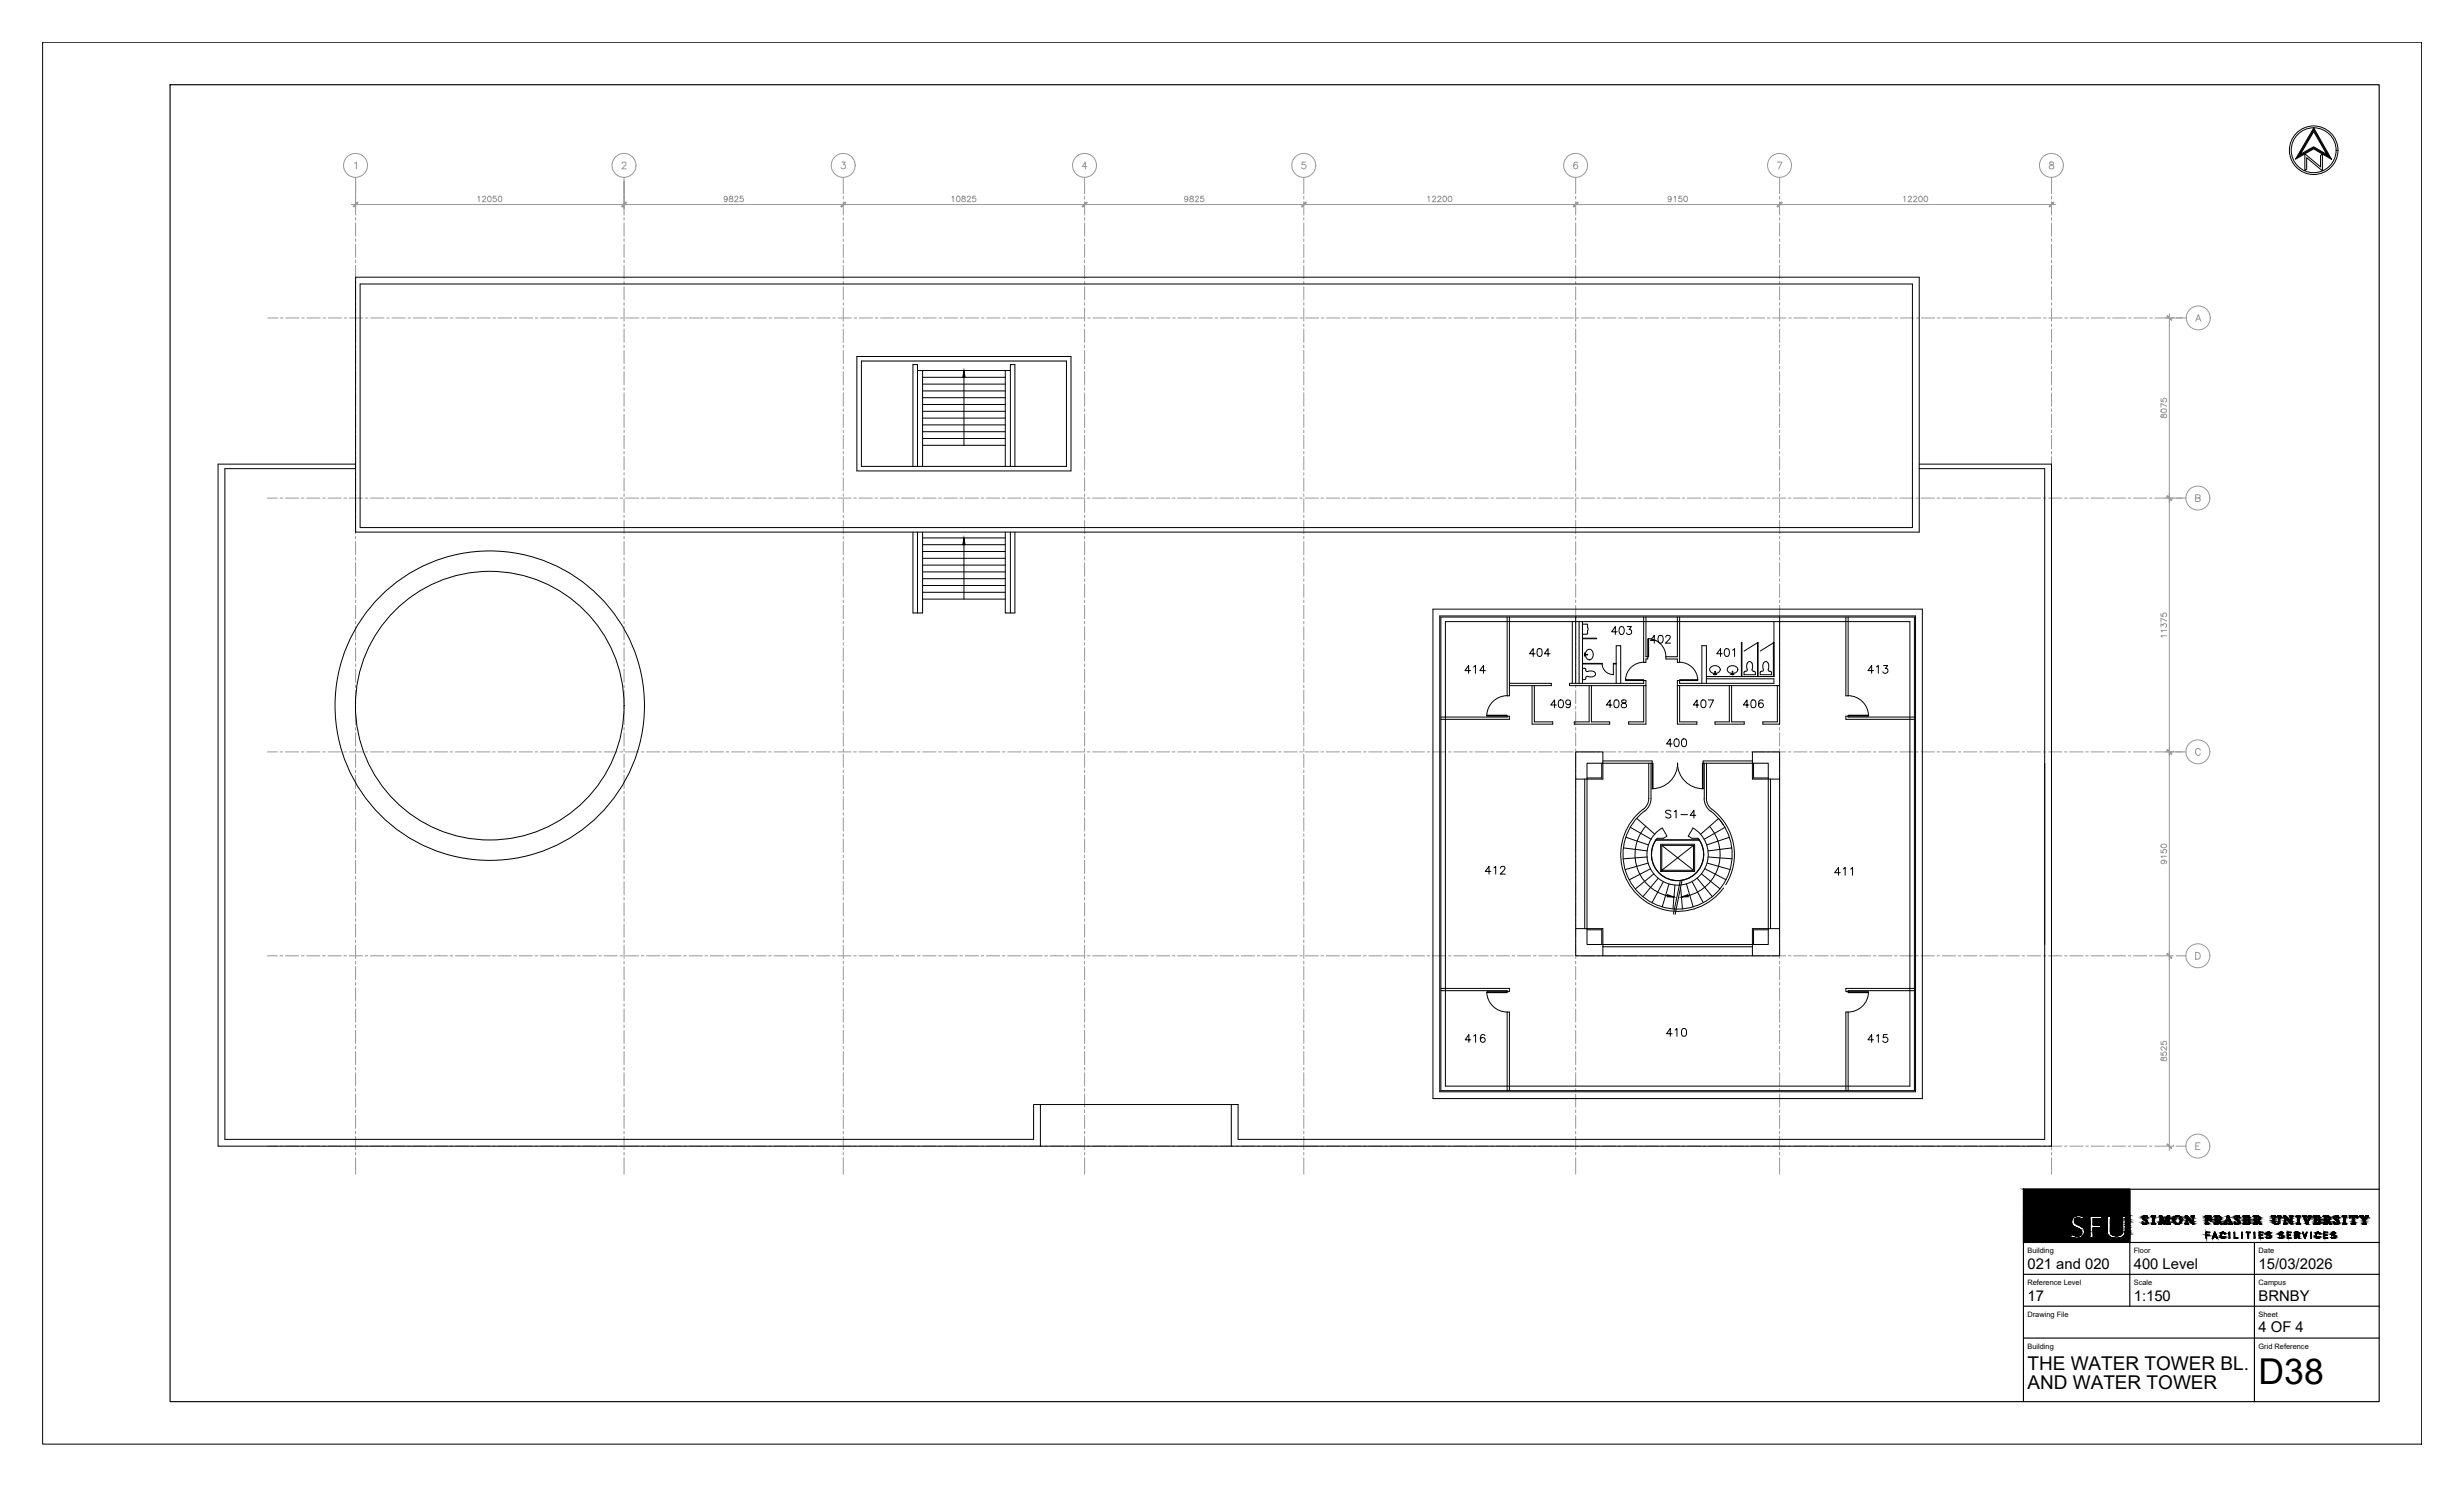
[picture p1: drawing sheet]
<svg xmlns="http://www.w3.org/2000/svg" width="737mm" height="444mm" viewBox="0 0 737 444" stroke-linecap="round" stroke-linejoin="round" font-family="sans-serif">
<defs><g id="words">
<text font-size="10.6" x="675.2" y="413.7">D38</text>
<g font-size="5.7">
<text x="606.1" y="409.5">THE WATER TOWER BL.</text>
<text x="606.1" y="415.2">AND WATER TOWER</text>
</g>
<g font-size="4.4">
<text x="606.1" y="379.2">021 and 020</text>
<text x="637.9" y="379.2">400 Level</text>
<text x="675.2" y="379.2">15/03/2026</text>
<text x="606.1" y="388.8">17</text>
<text x="637.9" y="388.8">1:150</text>
<text x="675.2" y="388.8">BRNBY</text>
<text x="675.2" y="398.1">4 OF 4</text>
</g>
<g font-size="2.2">
<text x="606.1" y="374.6">Building</text>
<text x="637.9" y="374.6">Floor</text>
<text x="675.2" y="374.6">Date</text>
<text x="606.1" y="384.1">Reference Level</text>
<text x="637.9" y="384.1">Scale</text>
<text x="675.2" y="384.1">Campus</text>
<text x="606.1" y="393.6">Drawing File</text>
<text x="675.2" y="393.6">Sheet</text>
<text x="606.1" y="403.2">Building</text>
<text x="675.2" y="403.2">Grid Reference</text>
</g>
</g></defs>
<!-- layer: FP021_04 Data|RM -->
<path d="M495 251a7.8 7.8 0 0 0 6.5 12.2 7.8 7.8 0 0 0 6.5-12.2M495.1 251.1h12.9" fill="none" stroke="#000" stroke-width=".34"/>
<!-- layer: FP021_04|SGR -->
<g fill="none" stroke="#989898" stroke-width=".3">
<path d="M106.3 53v4.9M106.3 58.7v.8M186.6 53v4.9M186.6 58.7v.8M252.1 53v4.9M252.1 58.7v.8M324.2 53v4.9M324.2 58.7v.8M389.8 53v4.9M389.8 58.7v.8M471 53v4.9M471 58.7v.8"/>
<path d="M532 53v4.9M532 58.7v.8M613.3 53v4.9M613.3 58.7v.8M106.3 60.3v4M106.3 65v.8M106.3 66.6v4M106.3 71.4v.8M106.3 73v4M106.3 77.7v.8M106.3 79.3v4M186.6 60.3v4"/>
<path d="M186.6 65v.8M186.6 66.6v4M186.6 71.4v.8M186.6 73v4M186.6 77.7v.8M186.6 79.3v4M252.1 60.3v4M252.1 65v.8M252.1 66.6v4M252.1 71.4v.8M252.1 73v4M252.1 77.7v.8"/>
<path d="M252.1 79.3v4M324.2 60.3v4M324.2 65v.8M324.2 66.6v4M324.2 71.4v.8M324.2 73v4M324.2 77.7v.8M324.2 79.3v4M389.8 60.3v4M389.8 65v.8M389.8 66.6v4M389.8 71.4v.8"/>
<path d="M389.8 73v4M389.8 77.7v.8M389.8 79.3v4M471 60.3v4M471 65v.8M471 66.6v4M471 71.4v.8M471 73v4M471 77.7v.8M471 79.3v4M532 60.3v4M532 65v.8"/>
<path d="M532 66.6v4M532 71.4v.8M532 73v4M532 77.7v.8M532 79.3v4M613.3 60.3v4M613.3 65v.8M613.3 66.6v4M613.3 71.4v.8M613.3 73v4M613.3 77.7v.8M613.3 79.3v4"/>
<path d="M80.1 95.1h3M83.8 95.1h.8M85.4 95.1h4M90.2 95.1h.8M91.8 95.1h4M96.6 95.1h.7M98.1 95.1h4M102.9 95.1h.8M104.5 95.1h4M106.3 84.1v.8M106.3 85.7v4M106.3 90.5v.7"/>
<path d="M106.3 92v4M106.3 96.8v.8M106.3 98.4v4M109.3 95.1h.7M110.8 95.1h4M115.6 95.1h.8M117.2 95.1h4M122 95.1h.7M123.5 95.1h4M128.3 95.1h.8M129.9 95.1h4M134.7 95.1h.7"/>
<path d="M136.2 95.1h4M141 95.1h.8M142.6 95.1h4M147.4 95.1h.7M148.9 95.1h4M153.7 95.1h.8M155.3 95.1h4M160.1 95.1h.7M161.6 95.1h4M166.4 95.1h.8M168 95.1h4M172.8 95.1h.7"/>
<path d="M174.3 95.1h4M179.1 95.1h.8M180.7 95.1h4M185.5 95.1h.7M186.6 84.1v.8M186.6 85.7v4M186.6 90.5v.7M186.6 92v4M186.6 96.8v.8M186.6 98.4v4M187 95.1h4M191.8 95.1h.8"/>
<path d="M193.4 95.1h4M198.2 95.1h.7M199.7 95.1h4M204.5 95.1h.8M206.1 95.1h4M210.9 95.1h.7M212.4 95.1h4M217.2 95.1h.8M218.8 95.1h4M223.6 95.1h.7M225.1 95.1h4M229.9 95.1h.8"/>
<path d="M231.5 95.1h4M236.3 95.1h.7M237.8 95.1h4M242.6 95.1h.8M244.2 95.1h4M249 95.1h.7M250.5 95.1h4M252.1 84.1v.8M252.1 85.7v4M252.1 90.5v.7M252.1 92v4M252.1 96.8v.8"/>
<path d="M252.1 98.4v4M255.3 95.1h.8M256.9 95.1h4M261.7 95.1h.7M263.2 95.1h4M268 95.1h.8M269.6 95.1h4M274.4 95.1h.7M275.9 95.1h4M280.7 95.1h.8M282.3 95.1h4M287.1 95.1h.7"/>
<path d="M288.6 95.1h4M293.4 95.1h.8M295 95.1h4M299.8 95.1h.7M301.3 95.1h4M306.1 95.1h.8M307.7 95.1h4M312.5 95.1h.7M314 95.1h4M318.8 95.1h.8M320.4 95.1h4M324.2 84.1v.8"/>
<path d="M324.2 85.7v4M324.2 90.5v.7M324.2 92v4M324.2 96.8v.8M324.2 98.4v4M325.2 95.1h.7M326.7 95.1h4M331.5 95.1h.8M333.1 95.1h4M337.9 95.1h.7M339.4 95.1h4M344.2 95.1h.8"/>
<path d="M345.8 95.1h4M350.6 95.1h.7M352.1 95.1h4M356.9 95.1h.8M358.5 95.1h4M363.3 95.1h.7M364.8 95.1h4M369.6 95.1h.8M371.2 95.1h4M376 95.1h.7M377.5 95.1h4M382.3 95.1h.8"/>
<path d="M383.9 95.1h4M388.7 95.1h.7M389.8 84.1v.8M389.8 85.7v4M389.8 90.5v.7M389.8 92v4M389.8 96.8v.8M389.8 98.4v4M390.2 95.1h4M395 95.1h.8M396.6 95.1h4M401.4 95.1h.7"/>
<path d="M402.9 95.1h4M407.7 95.1h.8M409.3 95.1h4M414.1 95.1h.7M415.6 95.1h4M420.4 95.1h.8M422 95.1h4M426.8 95.1h.7M428.3 95.1h4M433.1 95.1h.8M434.7 95.1h4M439.5 95.1h.7"/>
<path d="M441 95.1h4M445.8 95.1h.8M447.4 95.1h4M452.2 95.1h.7M453.7 95.1h4M458.5 95.1h.8M460.1 95.1h4M464.9 95.1h.7M466.4 95.1h4M471 84.1v.8M471 85.7v4M471 90.5v.7"/>
<path d="M471 92v4M471 96.8v.8M471 98.4v4M471.2 95.1h.8M472.8 95.1h4M477.6 95.1h.7M479.1 95.1h4M483.9 95.1h.8M485.5 95.1h4M490.3 95.1h.8M491.8 95.1h4M496.6 95.1h.8"/>
<path d="M498.2 95.1h4M503 95.1h.8M504.5 95.1h4M509.3 95.1h.8M510.9 95.1h4M515.7 95.1h.8M517.2 95.1h4M522 95.1h.8M523.6 95.1h4M528.4 95.1h.8M529.9 95.1h4M532 84.1v.8"/>
<path d="M532 85.7v4M532 90.5v.7M532 92v4M532 96.8v.8M532 98.4v4M534.7 95.1h.8M536.3 95.1h4M541.1 95.1h.8M542.6 95.1h4M547.4 95.1h.8M549 95.1h4M553.8 95.1h.8"/>
<path d="M555.3 95.1h4M560.1 95.1h.8M561.7 95.1h4M566.5 95.1h.8M568 95.1h4M572.8 95.1h.8M574.4 95.1h4M579.2 95.1h.8M580.7 95.1h4M585.5 95.1h.8M587.1 95.1h4M591.9 95.1h.8"/>
<path d="M593.4 95.1h4M598.2 95.1h.8M599.8 95.1h4M604.6 95.1h.8M606.1 95.1h4M610.9 95.1h.8M612.5 95.1h4M613.3 84.1v.8M613.3 85.7v4M613.3 90.5v.7M613.3 92v4M613.3 96.8v.8"/>
<path d="M613.3 98.4v4M617.3 95.1h.8M618.8 95.1h4M623.6 95.1h.8M625.2 95.1h4M630 95.1h.8M631.5 95.1h4M636.3 95.1h.8M637.9 95.1h4M642.7 95.1h.8M644.2 95.1h4M649 95.1h.8"/>
<path d="M650.6 95.1h3M106.3 103.2v.7M106.3 104.7v4M106.3 109.5v.8M106.3 111.1v4M106.3 115.9v.7M106.3 117.4v4M186.6 103.2v.7M186.6 104.7v4M186.6 109.5v.8M186.6 111.1v4M186.6 115.9v.7"/>
<path d="M186.6 117.4v4M252.1 103.2v.7M252.1 104.7v4M252.1 109.5v.8M252.1 111.1v4M252.1 115.9v.7M252.1 117.4v4M324.2 103.2v.7M324.2 104.7v4M324.2 109.5v.8M324.2 111.1v4M324.2 115.9v.7"/>
<path d="M324.2 117.4v4M389.8 103.2v.7M389.8 104.7v4M389.8 109.5v.8M389.8 111.1v4M389.8 115.9v.7M389.8 117.4v4M471 103.2v.7M471 104.7v4M471 109.5v.8M471 111.1v4M471 115.9v.7"/>
<path d="M471 117.4v4M532 103.2v.7M532 104.7v4M532 109.5v.8M532 111.1v4M532 115.9v.7M532 117.4v4M613.3 103.2v.7M613.3 104.7v4M613.3 109.5v.8M613.3 111.1v4M613.3 115.9v.7"/>
<path d="M613.3 117.4v4M106.3 122.2v.8M106.3 123.8v4M106.3 128.6v.7M106.3 130.1v4M106.3 134.9v.8M106.3 136.5v4M186.6 122.2v.8M186.6 123.8v4M186.6 128.6v.7M186.6 130.1v4M186.6 134.9v.8"/>
<path d="M186.6 136.5v4M252.1 122.2v.8M252.1 123.8v4M252.1 128.6v.7M252.1 130.1v4M252.1 134.9v.8M252.1 136.5v4M324.2 122.2v.8M324.2 123.8v4M324.2 128.6v.7M324.2 130.1v4M324.2 134.9v.8"/>
<path d="M324.2 136.5v4M389.8 122.2v.8M389.8 123.8v4M389.8 128.6v.7M389.8 130.1v4M389.8 134.9v.8M389.8 136.5v4M471 122.2v.8M471 123.8v4M471 128.6v.7M471 130.1v4M471 134.9v.8"/>
<path d="M471 136.5v4M532 122.2v.8M532 123.8v4M532 128.6v.7M532 130.1v4M532 134.9v.8M532 136.5v4M613.3 122.2v.8M613.3 123.8v4M613.3 128.6v.7M613.3 130.1v4M613.3 134.9v.8"/>
<path d="M613.3 136.5v4M79.9 148.9h3M83.7 148.9h.8M85.3 148.9h4M90.1 148.9h.8M91.7 148.9h3.9M96.4 148.9h.8M98 148.9h4M102.8 148.9h.8M104.4 148.9h4M106.3 141.3v.7M106.3 142.8v4"/>
<path d="M106.3 147.6v.8M106.3 149.2v4M106.3 154v.7M106.3 155.5v4M109.1 148.9h.8M110.7 148.9h4M115.5 148.9h.8M117.1 148.9h4M121.8 148.9h.8M123.4 148.9h4M128.2 148.9h.8M129.8 148.9h4"/>
<path d="M134.5 148.9h.8M136.1 148.9h4M140.9 148.9h.8M142.5 148.9h4M147.2 148.9h.8M148.8 148.9h4M153.6 148.9h.8M155.2 148.9h4M159.9 148.9h.8M161.5 148.9h4M166.3 148.9h.8M167.9 148.9h4"/>
<path d="M172.6 148.9h.8M174.2 148.9h4M179 148.9h.8M180.6 148.9h4M185.3 148.9h.8M186.6 141.3v.7M186.6 142.8v4M186.6 147.6v.8M186.6 149.2v4M186.6 154v.7M186.6 155.5v4M186.9 148.9h4"/>
<path d="M191.7 148.9h.8M193.3 148.9h4M198 148.9h.8M199.6 148.9h4M204.4 148.9h.8M206 148.9h4M210.7 148.9h.8M212.3 148.9h4M217.1 148.9h.8M218.7 148.9h4M223.4 148.9h.8M225 148.9h4"/>
<path d="M229.8 148.9h.8M231.4 148.9h4M236.1 148.9h.8M237.7 148.9h4M242.5 148.9h.8M244.1 148.9h4M248.8 148.9h.8M250.4 148.9h4M252.1 141.3v.7M252.1 142.8v4M252.1 147.6v.8M252.1 149.2v4"/>
<path d="M252.1 154v.7M252.1 155.5v4M255.2 148.9h.8M256.8 148.9h4M261.5 148.9h.8M263.1 148.9h4M267.9 148.9h.8M269.5 148.9h4M274.2 148.9h.8M275.8 148.9h4M280.6 148.9h.8M282.2 148.9h4"/>
<path d="M286.9 148.9h.8M288.5 148.9h4M293.3 148.9h.8M294.9 148.9h4M299.6 148.9h.8M301.2 148.9h4M306 148.9h.8M307.6 148.9h4M312.3 148.9h.8M313.9 148.9h4M318.7 148.9h.8M320.3 148.9h4"/>
<path d="M324.2 141.3v.7M324.2 142.8v4M324.2 147.6v.8M324.2 149.2v4M324.2 154v.7M324.2 155.5v4M325 148.9h.8M326.6 148.9h4M331.4 148.9h.8M333 148.9h4M337.7 148.9h.8M339.3 148.9h4"/>
<path d="M344.1 148.9h.8M345.7 148.9h4M350.4 148.9h.8M352 148.9h4M356.8 148.9h.8M358.4 148.9h4M363.1 148.9h.8M364.7 148.9h4M369.5 148.9h.8M371.1 148.9h4M375.8 148.9h.8M377.4 148.9h4"/>
<path d="M382.2 148.9h.8M383.8 148.9h4M388.5 148.9h.8M389.8 141.3v.7M389.8 142.8v4M389.8 147.6v.8M389.8 149.2v4M389.8 154v.7M389.8 155.5v4M390.1 148.9h4M394.9 148.9h.8M396.5 148.9h4"/>
<path d="M401.2 148.9h.8M402.8 148.9h4M407.6 148.9h.8M409.2 148.9h4M413.9 148.9h.8M415.5 148.9h4M420.3 148.9h.8M421.9 148.9h4M426.6 148.9h.8M428.2 148.9h4M433 148.9h.8M434.6 148.9h4"/>
<path d="M439.3 148.9h.8M440.9 148.9h4M445.7 148.9h.8M447.3 148.9h4M452 148.9h.8M453.6 148.9h4M458.4 148.9h.8M460 148.9h4M464.7 148.9h.8M466.3 148.9h4M471 141.3v.7M471 142.8v4"/>
<path d="M471 147.6v.8M471 149.2v4M471 154v.7M471 155.5v4M471.1 148.9h.8M472.7 148.9h4M477.4 148.9h.8M479 148.9h4M483.8 148.9h.8M485.4 148.9h4M490.1 148.9h.8M491.7 148.9h4"/>
<path d="M496.5 148.9h.8M498.1 148.9h4M502.9 148.9h.7M504.4 148.9h4M509.2 148.9h.8M510.8 148.9h4M515.6 148.9h.7M517.1 148.9h4M521.9 148.9h.8M523.5 148.9h4M528.3 148.9h.7M529.8 148.9h4"/>
<path d="M532 141.3v.7M532 142.8v4M532 147.6v.8M532 149.2v4M532 154v.7M532 155.5v4M534.6 148.9h.8M536.2 148.9h4M541 148.9h.7M542.5 148.9h4M547.3 148.9h.8M548.9 148.9h4"/>
<path d="M553.7 148.9h.7M555.2 148.9h4M560 148.9h.8M561.6 148.9h4M566.4 148.9h.7M567.9 148.9h4M572.7 148.9h.8M574.3 148.9h4M579.1 148.9h.7M580.6 148.9h4M585.4 148.9h.8M587 148.9h4"/>
<path d="M591.8 148.9h.7M593.3 148.9h4M598.1 148.9h.8M599.7 148.9h4M604.5 148.9h.7M606 148.9h4M610.8 148.9h.8M612.4 148.9h4M613.3 141.3v.7M613.3 142.8v4M613.3 147.6v.8M613.3 149.2v4"/>
<path d="M613.3 154v.7M613.3 155.5v4M617.2 148.9h.7M618.7 148.9h4M623.5 148.9h.8M625.1 148.9h4M629.9 148.9h.7M631.4 148.9h4M636.2 148.9h.8M637.8 148.9h4M642.6 148.9h.7M644.1 148.9h4"/>
<path d="M648.9 148.9h.8M650.5 148.9h3M106.3 160.3v.8M106.3 161.9v4M106.3 166.7v.7M106.3 168.2v4M106.3 173v.8M106.3 174.6v4M106.3 179.4v.7M186.6 160.3v.8M186.6 161.9v4M186.6 166.7v.7"/>
<path d="M186.6 168.2v4M186.6 173v.8M186.6 174.6v4M186.6 179.4v.7M252.1 160.3v.8M252.1 161.9v4M252.1 166.7v.7M252.1 168.2v4M252.1 173v.8M252.1 174.6v4M252.1 179.4v.7M324.2 160.3v.8"/>
<path d="M324.2 161.9v4M324.2 166.7v.7M324.2 168.2v4M324.2 173v.8M324.2 174.6v4M324.2 179.4v.7M389.8 160.3v.8M389.8 161.9v4M389.8 166.7v.7M389.8 168.2v4M389.8 173v.8M389.8 174.6v4"/>
<path d="M389.8 179.4v.7M471 160.3v.8M471 161.9v4M471 166.7v.7M471 168.2v4M471 173v.8M471 174.6v4M471 179.4v.7M532 160.3v.8M532 161.9v4M532 166.7v.7M532 168.2v4"/>
<path d="M532 173v.8M532 174.6v4M532 179.4v.7M613.3 160.3v.8M613.3 161.9v4M613.3 166.7v.7M613.3 168.2v4M613.3 173v.8M613.3 174.6v4M613.3 179.4v.7M106.3 180.9v4M106.3 185.7v.8"/>
<path d="M106.3 187.3v4M106.3 192.1v.8M106.3 193.6v4M106.3 198.4v.8M106.3 200v4M186.6 180.9v4M186.6 185.7v.8M186.6 187.3v4M186.6 192.1v.8M186.6 193.6v4M186.6 198.4v.8M186.6 200v4"/>
<path d="M252.1 180.9v4M252.1 185.7v.8M252.1 187.3v4M252.1 192.1v.8M252.1 193.6v4M252.1 198.4v.8M252.1 200v4M324.2 180.9v4M324.2 185.7v.8M324.2 187.3v4M324.2 192.1v.8M324.2 193.6v4"/>
<path d="M324.2 198.4v.8M324.2 200v4M389.8 180.9v4M389.8 185.7v.8M389.8 187.3v4M389.8 192.1v.8M389.8 193.6v4M389.8 198.4v.8M389.8 200v4M471 180.9v4M471 185.7v.8M471 187.3v4"/>
<path d="M471 192.1v.8M471 193.6v4M471 198.4v.8M471 200v4M532 180.9v4M532 185.7v.8M532 187.3v4M532 192.1v.8M532 193.6v4M532 198.4v.8M532 200v4M613.3 180.9v4"/>
<path d="M613.3 185.7v.8M613.3 187.3v4M613.3 192.1v.8M613.3 193.6v4M613.3 198.4v.8M613.3 200v4M106.3 204.8v.8M106.3 206.3v4M106.3 211.1v.8M106.3 212.7v4M106.3 217.5v.8M106.3 219v4"/>
<path d="M186.6 204.8v.8M186.6 206.3v4M186.6 211.1v.8M186.6 212.7v4M186.6 217.5v.8M186.6 219v4M252.1 204.8v.8M252.1 206.3v4M252.1 211.1v.8M252.1 212.7v4M252.1 217.5v.8M252.1 219v4"/>
<path d="M324.2 204.8v.8M324.2 206.3v4M324.2 211.1v.8M324.2 212.7v4M324.2 217.5v.8M324.2 219v4M389.8 204.8v.8M389.8 206.3v4M389.8 211.1v.8M389.8 212.7v4M389.8 217.5v.8M389.8 219v4"/>
<path d="M471 204.8v.8M471 206.3v4M471 211.1v.8M471 212.7v4M471 217.5v.8M471 219v4M532 204.8v.8M532 206.3v4M532 211.1v.8M532 212.7v4M532 217.5v.8M532 219v4"/>
<path d="M613.3 204.8v.8M613.3 206.3v4M613.3 211.1v.8M613.3 212.7v4M613.3 217.5v.8M613.3 219v4M79.9 224.8h3M83.7 224.8h.8M85.3 224.8h4M90.1 224.8h.8M91.7 224.8h3.9M96.4 224.8h.8"/>
<path d="M98 224.8h4M102.8 224.8h.8M104.4 224.8h4M106.3 223.8v.8M106.3 225.4v4M106.3 230.2v.8M106.3 231.7v4M106.3 236.5v.8M106.3 238.1v4M109.1 224.8h.8M110.7 224.8h4M115.5 224.8h.8"/>
<path d="M117.1 224.8h4M121.8 224.8h.8M123.4 224.8h4M128.2 224.8h.8M129.8 224.8h4M134.5 224.8h.8M136.1 224.8h4M140.9 224.8h.8M142.5 224.8h4M147.2 224.8h.8M148.8 224.8h4M153.6 224.8h.8"/>
<path d="M155.2 224.8h4M159.9 224.8h.8M161.5 224.8h4M166.3 224.8h.8M167.9 224.8h4M172.6 224.8h.8M174.2 224.8h4M179 224.8h.8M180.6 224.8h4M185.3 224.8h.8M186.6 223.8v.8M186.6 225.4v4"/>
<path d="M186.6 230.2v.8M186.6 231.7v4M186.6 236.5v.8M186.6 238.1v4M186.9 224.8h4M191.7 224.8h.8M193.3 224.8h4M198 224.8h.8M199.6 224.8h4M204.4 224.8h.8M206 224.8h4M210.7 224.8h.8"/>
<path d="M212.3 224.8h4M217.1 224.8h.8M218.7 224.8h4M223.4 224.8h.8M225 224.8h4M229.8 224.8h.8M231.4 224.8h4M236.1 224.8h.8M237.7 224.8h4M242.5 224.8h.8M244.1 224.8h4M248.8 224.8h.8"/>
<path d="M250.4 224.8h4M252.1 223.8v.8M252.1 225.4v4M252.1 230.2v.8M252.1 231.7v4M252.1 236.5v.8M252.1 238.1v4M255.2 224.8h.8M256.8 224.8h4M261.5 224.8h.8M263.1 224.8h4M267.9 224.8h.8"/>
<path d="M269.5 224.8h4M274.2 224.8h.8M275.8 224.8h4M280.6 224.8h.8M282.2 224.8h4M286.9 224.8h.8M288.5 224.8h4M293.3 224.8h.8M294.9 224.8h4M299.6 224.8h.8M301.2 224.8h4M306 224.8h.8"/>
<path d="M307.6 224.8h4M312.3 224.8h.8M313.9 224.8h4M318.7 224.8h.8M320.3 224.8h4M324.2 223.8v.8M324.2 225.4v4M324.2 230.2v.8M324.2 231.7v4M324.2 236.5v.8M324.2 238.1v4M325 224.8h.8"/>
<path d="M326.6 224.8h4M331.4 224.8h.8M333 224.8h4M337.7 224.8h.8M339.3 224.8h4M344.1 224.8h.8M345.7 224.8h4M350.4 224.8h.8M352 224.8h4M356.8 224.8h.8M358.4 224.8h4M363.1 224.8h.8"/>
<path d="M364.7 224.8h4M369.5 224.8h.8M371.1 224.8h4M375.8 224.8h.8M377.4 224.8h4M382.2 224.8h.8M383.8 224.8h4M388.5 224.8h.8M389.8 223.8v.8M389.8 225.4v4M389.8 230.2v.8M389.8 231.7v4"/>
<path d="M389.8 236.5v.8M389.8 238.1v4M390.1 224.8h4M394.9 224.8h.8M396.5 224.8h4M401.2 224.8h.8M402.8 224.8h4M407.6 224.8h.8M409.2 224.8h4M413.9 224.8h.8M415.5 224.8h4M420.3 224.8h.8"/>
<path d="M421.9 224.8h4M426.6 224.8h.8M428.2 224.8h4M433 224.8h.8M434.6 224.8h4M439.3 224.8h.8M440.9 224.8h4M445.7 224.8h.8M447.3 224.8h4M452 224.8h.8M453.6 224.8h4M458.4 224.8h.8"/>
<path d="M460 224.8h4M464.7 224.8h.8M466.3 224.8h4M471 223.8v.8M471 225.4v4M471 230.2v.8M471 231.7v4M471 236.5v.8M471 238.1v4M471.1 224.8h.8M472.7 224.8h4M477.4 224.8h.8"/>
<path d="M479 224.8h4M483.8 224.8h.8M485.4 224.8h4M490.1 224.8h.8M491.7 224.8h4M496.5 224.8h.8M498.1 224.8h4M502.9 224.8h.7M504.4 224.8h4M509.2 224.8h.8M510.8 224.8h4M515.6 224.8h.7"/>
<path d="M517.1 224.8h4M521.9 224.8h.8M523.5 224.8h4M528.3 224.8h.7M529.8 224.8h4M532 223.8v.8M532 225.4v4M532 230.2v.8M532 231.7v4M532 236.5v.8M532 238.1v4M534.6 224.8h.8"/>
<path d="M536.2 224.8h4M541 224.8h.7M542.5 224.8h4M547.3 224.8h.8M548.9 224.8h4M553.7 224.8h.7M555.2 224.8h4M560 224.8h.8M561.6 224.8h4M566.4 224.8h.7M567.9 224.8h4M572.7 224.8h.8"/>
<path d="M574.3 224.8h4M579.1 224.8h.7M580.6 224.8h4M585.4 224.8h.8M587 224.8h4M591.8 224.8h.7M593.3 224.8h4M598.1 224.8h.8M599.7 224.8h4M604.5 224.8h.7M606 224.8h4M610.8 224.8h.8"/>
<path d="M612.4 224.8h4M613.3 223.8v.8M613.3 225.4v4M613.3 230.2v.8M613.3 231.7v4M613.3 236.5v.8M613.3 238.1v4M617.2 224.8h.7M618.7 224.8h4M623.5 224.8h.8M625.1 224.8h4M629.9 224.8h.7"/>
<path d="M631.4 224.8h4M636.2 224.8h.8M637.8 224.8h4M642.6 224.8h.7M644.1 224.8h4M648.9 224.8h.8M650.5 224.8h3M106.3 242.9v.8M106.3 244.4v4M106.3 249.2v.8M106.3 250.8v4M106.3 255.6v.8"/>
<path d="M106.3 257.1v4M186.6 242.9v.8M186.6 244.4v4M186.6 249.2v.8M186.6 250.8v4M186.6 255.6v.8M186.6 257.1v4M252.1 242.9v.8M252.1 244.4v4M252.1 249.2v.8M252.1 250.8v4M252.1 255.6v.8"/>
<path d="M252.1 257.1v4M324.2 242.9v.8M324.2 244.4v4M324.2 249.2v.8M324.2 250.8v4M324.2 255.6v.8M324.2 257.1v4M389.8 242.9v.8M389.8 244.4v4M389.8 249.2v.8M389.8 250.8v4M389.8 255.6v.8"/>
<path d="M389.8 257.1v4M471 242.9v.8M471 244.4v4M471 249.2v.8M471 250.8v4M471 255.6v.8M471 257.1v4M532 242.9v.8M532 244.4v4M532 249.2v.8M532 250.8v4M532 255.6v.8"/>
<path d="M532 257.1v4M613.3 242.9v.8M613.3 244.4v4M613.3 249.2v.8M613.3 250.8v4M613.3 255.6v.8M613.3 257.1v4M106.3 261.9v.8M106.3 263.5v4M106.3 268.3v.8M106.3 269.8v4M106.3 274.6v.8"/>
<path d="M106.3 276.2v4M186.6 261.9v.8M186.6 263.5v4M186.6 268.3v.8M186.6 269.8v4M186.6 274.6v.8M186.6 276.2v4M252.1 261.9v.8M252.1 263.5v4M252.1 268.3v.8M252.1 269.8v4M252.1 274.6v.8"/>
<path d="M252.1 276.2v4M324.2 261.9v.8M324.2 263.5v4M324.2 268.3v.8M324.2 269.8v4M324.2 274.6v.8M324.2 276.2v4M389.8 261.9v.8M389.8 263.5v4M389.8 268.3v.8M389.8 269.8v4M389.8 274.6v.8"/>
<path d="M389.8 276.2v4M471 261.9v.8M471 263.5v4M471 268.3v.8M471 269.8v4M471 274.6v.8M471 276.2v4M532 261.9v.8M532 263.5v4M532 268.3v.8M532 269.8v4M532 274.6v.8"/>
<path d="M532 276.2v4M613.3 261.9v.8M613.3 263.5v4M613.3 268.3v.8M613.3 269.8v4M613.3 274.6v.8M613.3 276.2v4M79.9 285.7h3M83.7 285.7h.8M85.3 285.7h4M90.1 285.7h.8M91.7 285.7h3.9"/>
<path d="M96.4 285.7h.8M98 285.7h4M102.8 285.7h.8M104.4 285.7h4M106.3 281v.8M106.3 282.5v4M106.3 287.3v.8M106.3 288.9v4M106.3 293.7v.8M106.3 295.3v3.9M109.1 285.7h.8M110.7 285.7h4"/>
<path d="M115.5 285.7h.8M117.1 285.7h4M121.8 285.7h.8M123.4 285.7h4M128.2 285.7h.8M129.8 285.7h4M134.5 285.7h.8M136.1 285.7h4M140.9 285.7h.8M142.5 285.7h4M147.2 285.7h.8M148.8 285.7h4"/>
<path d="M153.6 285.7h.8M155.2 285.7h4M159.9 285.7h.8M161.5 285.7h4M166.3 285.7h.8M167.9 285.7h4M172.6 285.7h.8M174.2 285.7h4M179 285.7h.8M180.6 285.7h4M185.3 285.7h.8M186.6 281v.8"/>
<path d="M186.6 282.5v4M186.6 287.3v.8M186.6 288.9v4M186.6 293.7v.8M186.6 295.3v3.9M186.9 285.7h4M191.7 285.7h.8M193.3 285.7h4M198 285.7h.8M199.6 285.7h4M204.4 285.7h.8M206 285.7h4"/>
<path d="M210.7 285.7h.8M212.3 285.7h4M217.1 285.7h.8M218.7 285.7h4M223.4 285.7h.8M225 285.7h4M229.8 285.7h.8M231.4 285.7h4M236.1 285.7h.8M237.7 285.7h4M242.5 285.7h.8M244.1 285.7h4"/>
<path d="M248.8 285.7h.8M250.4 285.7h4M252.1 281v.8M252.1 282.5v4M252.1 287.3v.8M252.1 288.9v4M252.1 293.7v.8M252.1 295.3v3.9M255.2 285.7h.8M256.8 285.7h4M261.5 285.7h.8M263.1 285.7h4"/>
<path d="M267.9 285.7h.8M269.5 285.7h4M274.2 285.7h.8M275.8 285.7h4M280.6 285.7h.8M282.2 285.7h4M286.9 285.7h.8M288.5 285.7h4M293.3 285.7h.8M294.9 285.7h4M299.6 285.7h.8M301.2 285.7h4"/>
<path d="M306 285.7h.8M307.6 285.7h4M312.3 285.7h.8M313.9 285.7h4M318.7 285.7h.8M320.3 285.7h4M324.2 281v.8M324.2 282.5v4M324.2 287.3v.8M324.2 288.9v4M324.2 293.7v.8M324.2 295.3v3.9"/>
<path d="M325 285.7h.8M326.6 285.7h4M331.4 285.7h.8M333 285.7h4M337.7 285.7h.8M339.3 285.7h4M344.1 285.7h.8M345.7 285.7h4M350.4 285.7h.8M352 285.7h4M356.8 285.7h.8M358.4 285.7h4"/>
<path d="M363.1 285.7h.8M364.7 285.7h4M369.5 285.7h.8M371.1 285.7h4M375.8 285.7h.8M377.4 285.7h4M382.2 285.7h.8M383.8 285.7h4M388.5 285.7h.8M389.8 281v.8M389.8 282.5v4M389.8 287.3v.8"/>
<path d="M389.8 288.9v4M389.8 293.7v.8M389.8 295.3v3.9M390.1 285.7h4M394.9 285.7h.8M396.5 285.7h4M401.2 285.7h.8M402.8 285.7h4M407.6 285.7h.8M409.2 285.7h4M413.9 285.7h.8M415.5 285.7h4"/>
<path d="M420.3 285.7h.8M421.9 285.7h4M426.6 285.7h.8M428.2 285.7h4M433 285.7h.8M434.6 285.7h4M439.3 285.7h.8M440.9 285.7h4M445.7 285.7h.8M447.3 285.7h4M452 285.7h.8M453.6 285.7h4"/>
<path d="M458.4 285.7h.8M460 285.7h4M464.7 285.7h.8M466.3 285.7h4M471 281v.8M471 282.5v4M471 287.3v.8M471 288.9v4M471 293.7v.8M471 295.3v3.9M471.1 285.7h.8M472.7 285.7h4"/>
<path d="M477.4 285.7h.8M479 285.7h4M483.8 285.7h.8M485.4 285.7h4M490.1 285.7h.8M491.7 285.7h4M496.5 285.7h.8M498.1 285.7h4M502.9 285.7h.7M504.4 285.7h4M509.2 285.7h.8M510.8 285.7h4"/>
<path d="M515.6 285.7h.7M517.1 285.7h4M521.9 285.7h.8M523.5 285.7h4M528.3 285.7h.7M529.8 285.7h4M532 281v.8M532 282.5v4M532 287.3v.8M532 288.9v4M532 293.7v.8M532 295.3v3.9"/>
<path d="M534.6 285.7h.8M536.2 285.7h4M541 285.7h.7M542.5 285.7h4M547.3 285.7h.8M548.9 285.7h4M553.7 285.7h.7M555.2 285.7h4M560 285.7h.8M561.6 285.7h4M566.4 285.7h.7M567.9 285.7h4"/>
<path d="M572.7 285.7h.8M574.3 285.7h4M579.1 285.7h.7M580.6 285.7h4M585.4 285.7h.8M587 285.7h4M591.8 285.7h.7M593.3 285.7h4M598.1 285.7h.8M599.7 285.7h4M604.5 285.7h.7M606 285.7h4"/>
<path d="M610.8 285.7h.8M612.4 285.7h4M613.3 281v.8M613.3 282.5v4M613.3 287.3v.8M613.3 288.9v4M613.3 293.7v.8M613.3 295.3v3.9M617.2 285.7h.7M618.7 285.7h4M623.5 285.7h.8M625.1 285.7h4"/>
<path d="M629.9 285.7h.7M631.4 285.7h4M636.2 285.7h.8M637.8 285.7h4M642.6 285.7h.7M644.1 285.7h4M648.9 285.7h.8M650.5 285.7h3M106.3 300v.8M106.3 301.6v4M106.3 306.4v.8M106.3 308v3.9"/>
<path d="M106.3 312.7v.8M106.3 314.3v4M106.3 319.1v.8M186.6 300v.8M186.6 301.6v4M186.6 306.4v.8M186.6 308v3.9M186.6 312.7v.8M186.6 314.3v4M186.6 319.1v.8M252.1 300v.8M252.1 301.6v4"/>
<path d="M252.1 306.4v.8M252.1 308v3.9M252.1 312.7v.8M252.1 314.3v4M252.1 319.1v.8M324.2 300v.8M324.2 301.6v4M324.2 306.4v.8M324.2 308v3.9M324.2 312.7v.8M324.2 314.3v4M324.2 319.1v.8"/>
<path d="M389.8 300v.8M389.8 301.6v4M389.8 306.4v.8M389.8 308v3.9M389.8 312.7v.8M389.8 314.3v4M389.8 319.1v.8M471 300v.8M471 301.6v4M471 306.4v.8M471 308v3.9M471 312.7v.8"/>
<path d="M471 314.3v4M471 319.1v.8M532 300v.8M532 301.6v4M532 306.4v.8M532 308v3.9M532 312.7v.8M532 314.3v4M532 319.1v.8M613.3 300v.8M613.3 301.6v4M613.3 306.4v.8"/>
<path d="M613.3 308v3.9M613.3 312.7v.8M613.3 314.3v4M613.3 319.1v.8M106.3 320.7v3.9M106.3 325.4v.8M106.3 327v4M106.3 331.8v.8M106.3 333.4v3.9M106.3 338.1v.8M106.3 339.7v4M186.6 320.7v3.9"/>
<path d="M186.6 325.4v.8M186.6 327v4M186.6 331.8v.8M186.6 333.4v3.9M186.6 338.1v.8M186.6 339.7v4M252.1 320.7v3.9M252.1 325.4v.8M252.1 327v4M252.1 331.8v.8M252.1 333.4v3.9M252.1 338.1v.8"/>
<path d="M252.1 339.7v4M324.2 320.7v3.9M324.2 325.4v.8M324.2 327v4M324.2 331.8v.8M324.2 333.4v3.9M324.2 338.1v.8M324.2 339.7v4M389.8 320.7v3.9M389.8 325.4v.8M389.8 327v4M389.8 331.8v.8"/>
<path d="M389.8 333.4v3.9M389.8 338.1v.8M389.8 339.7v4M471 320.7v3.9M471 325.4v.8M471 327v4M471 331.8v.8M471 333.4v3.9M471 338.1v.8M471 339.7v4M532 320.7v3.9M532 325.4v.8"/>
<path d="M532 327v4M532 331.8v.8M532 333.4v3.9M532 338.1v.8M532 339.7v4M613.3 320.7v3.9M613.3 325.4v.8M613.3 327v4M613.3 331.8v.8M613.3 333.4v3.9M613.3 338.1v.8M613.3 339.7v4"/>
<path d="M79.9 342.6h3M83.7 342.6h.8M85.3 342.6h4M90.1 342.6h.8M91.7 342.6h3.9M96.4 342.6h.8M98 342.6h4M102.8 342.6h.8M104.4 342.6h4M106.3 344.5v.8M106.3 346.1v4.9M109.1 342.6h.8"/>
<path d="M110.7 342.6h4M115.5 342.6h.8M117.1 342.6h4M121.8 342.6h.8M123.4 342.6h4M128.2 342.6h.8M129.8 342.6h4M134.5 342.6h.8M136.1 342.6h4M140.9 342.6h.8M142.5 342.6h4M147.2 342.6h.8"/>
<path d="M148.8 342.6h4M153.6 342.6h.8M155.2 342.6h4M159.9 342.6h.8M161.5 342.6h4M166.3 342.6h.8M167.9 342.6h4M172.6 342.6h.8M174.2 342.6h4M179 342.6h.8M180.6 342.6h4M185.3 342.6h.8"/>
<path d="M186.6 344.5v.8M186.6 346.1v4.9M186.9 342.6h4M191.7 342.6h.8M193.3 342.6h4M198 342.6h.8M199.6 342.6h4M204.4 342.6h.8M206 342.6h4M210.7 342.6h.8M212.3 342.6h4M217.1 342.6h.8"/>
<path d="M218.7 342.6h4M223.4 342.6h.8M225 342.6h4M229.8 342.6h.8M231.4 342.6h4M236.1 342.6h.8M237.7 342.6h4M242.5 342.6h.8M244.1 342.6h4M248.8 342.6h.8M250.4 342.6h4M252.1 344.5v.8"/>
<path d="M252.1 346.1v4.9M255.2 342.6h.8M256.8 342.6h4M261.5 342.6h.8M263.1 342.6h4M267.9 342.6h.8M269.5 342.6h4M274.2 342.6h.8M275.8 342.6h4M280.6 342.6h.8M282.2 342.6h4M286.9 342.6h.8"/>
<path d="M288.5 342.6h4M293.3 342.6h.8M294.9 342.6h4M299.6 342.6h.8M301.2 342.6h4M306 342.6h.8M307.6 342.6h4M312.3 342.6h.8M313.9 342.6h4M318.7 342.6h.8M320.3 342.6h4M324.2 344.5v.8"/>
<path d="M324.2 346.1v4.9M325 342.6h.8M326.6 342.6h4M331.4 342.6h.8M333 342.6h4M337.7 342.6h.8M339.3 342.6h4M344.1 342.6h.8M345.7 342.6h4M350.4 342.6h.8M352 342.6h4M356.8 342.6h.8"/>
<path d="M358.4 342.6h4M363.1 342.6h.8M364.7 342.6h4M369.5 342.6h.8M371.1 342.6h4M375.8 342.6h.8M377.4 342.6h4M382.2 342.6h.8M383.8 342.6h4M388.5 342.6h.8M389.8 344.5v.8M389.8 346.1v4.9"/>
<path d="M390.1 342.6h4M394.9 342.6h.8M396.5 342.6h4M401.2 342.6h.8M402.8 342.6h4M407.6 342.6h.8M409.2 342.6h4M413.9 342.6h.8M415.5 342.6h4M420.3 342.6h.8M421.9 342.6h4M426.6 342.6h.8"/>
<path d="M428.2 342.6h4M433 342.6h.8M434.6 342.6h4M439.3 342.6h.8M440.9 342.6h4M445.7 342.6h.8M447.3 342.6h4M452 342.6h.8M453.6 342.6h4M458.4 342.6h.8M460 342.6h4M464.7 342.6h.8"/>
<path d="M466.3 342.6h4M471 344.5v.8M471 346.1v4.9M471.1 342.6h.8M472.7 342.6h4M477.4 342.6h.8M479 342.6h4M483.8 342.6h.8M485.4 342.6h4M490.1 342.6h.8M491.7 342.6h4M496.5 342.6h.8"/>
<path d="M498.1 342.6h4M502.9 342.6h.7M504.4 342.6h4M509.2 342.6h.8M510.8 342.6h4M515.6 342.6h.7M517.1 342.6h4M521.9 342.6h.8M523.5 342.6h4M528.3 342.6h.7M529.8 342.6h4M532 344.5v.8"/>
<path d="M532 346.1v4.9M534.6 342.6h.8M536.2 342.6h4M541 342.6h.7M542.5 342.6h4M547.3 342.6h.8M548.9 342.6h4M553.7 342.6h.7M555.2 342.6h4M560 342.6h.8M561.6 342.6h4M566.4 342.6h.7"/>
<path d="M567.9 342.6h4M572.7 342.6h.8M574.3 342.6h4M579.1 342.6h.7M580.6 342.6h4M585.4 342.6h.8M587 342.6h4M591.8 342.6h.7M593.3 342.6h4M598.1 342.6h.8M599.7 342.6h4M604.5 342.6h.7"/>
<path d="M606 342.6h4M610.8 342.6h.8M612.4 342.6h4M613.3 344.5v.8M613.3 346.1v4.9M617.2 342.6h.7M618.7 342.6h4M623.5 342.6h.8M625.1 342.6h4M629.9 342.6h.7M631.4 342.6h4M636.2 342.6h.8"/>
<path d="M637.8 342.6h4M642.6 342.6h.7M644.1 342.6h4M648.9 342.6h.8M650.5 342.6h3"/>
</g>
<!-- layer: FP021_04|SGRID -->
<g fill="none" stroke="#989898" stroke-width=".3">
<path d="M106 48.8l.6-.4v2.1M186 48.9l.4-.5 .5 .1 .3 .3-.3 .7-1 1h1.3M251.6 48.4h1.1l-.6 .8a.68 .68 0 0 1 .5 1.1 .68 .68 0 0 1-1.2-.2M325 49.8h-1.5l1-1.4v2.1M390.3 48.4h-1l-.1 .9a.72 .72 0 0 1 1.1 0 .72 .72 0 0 1-.2 1.1 .72 .72 0 0 1-1-.3M471.6 48.7l-.1-.2a.64 .64 0 0 0-1 .3 .99 .99 0 0 0 .6 1.7 .64 .64 0 0 0 .6-.7 .64 .64 0 0 0-.6-.6 .64 .64 0 0 0-.7 .6M531.3 48.4h1.4l-1 2.1M612.8 48.5v.6a.84 .84 0 0 1 1 .3 .84 .84 0 0 1 0 1h-1a.84 .84 0 0 1 0-1 .84 .84 0 0 1 1-.3v-.6zM656.4 96.1l.8-2.1 .7 2.1M656.7 95.4h.9M656.4 148.9l1.2-.1 .1-.3-.1-.5-1.2-.1v2l1.2-.1 .1-.6-.4-.3M657.8 224.3a.74 .74 0 0 0-.9-.6 .74 .74 0 0 0-.6 .8v.5a.74 .74 0 0 0 .6 .8 .74 .74 0 0 0 .9-.5"/>
<path d="M656.4 284.7h.7a1.09 1.09 0 0 1 .7 1 1.09 1.09 0 0 1-.7 1h-.7zM656.4 342.6h.8M657.7 341.6h-1.3v2h1.3"/>
<circle cx="106.3" cy="49.4" r="3.6"/>
<circle cx="186.5" cy="49.4" r="3.6"/>
<circle cx="252.1" cy="49.4" r="3.6"/>
<circle cx="324.2" cy="49.4" r="3.6"/>
<circle cx="389.7" cy="49.4" r="3.6"/>
<circle cx="471" cy="49.4" r="3.6"/>
<circle cx="532" cy="49.4" r="3.6"/>
<circle cx="613.3" cy="49.4" r="3.6"/>
<circle cx="657.2" cy="95" r="3.6"/>
<circle cx="657" cy="148.9" r="3.6"/>
<circle cx="657" cy="224.7" r="3.6"/>
<circle cx="657" cy="285.7" r="3.6"/>
<circle cx="657" cy="342.6" r="3.6"/>
</g>
<!-- layer: FP021_04|SGRDI -->
<g fill="none" stroke="#989898" stroke-width=".3">
<path d="M106.3 54.2v8.2M142.8 58.9l.4-.3v1.7M144.3 59l.3-.4 .6 .3-.3 .6-.7 .8h1.1M146 58.7l.2-.1a.85 .85 0 0 1 .7 .9 .85 .85 0 0 1-.7 .8l-.4-.3v-.4zM148.3 58.6h-.8l-.1 .8a.58 .58 0 0 1 .9 0 .58 .58 0 0 1-.1 .8 .58 .58 0 0 1-.8-.2M149.2 58.7l.2-.1a.85 .85 0 0 1 .6 .9 .85 .85 0 0 1-.6 .8l-.4-.3-.1-.4zM186.6 54.2v8.2M217.4 59.2a.51 .51 0 0 1-.7 .5 .51 .51 0 0 1-.2-.8 .51 .51 0 0 1 .8 0l.1 .3a.77 .77 0 0 1-.6 1.1l-.3-.2M218.1 58.7v.5l1 .5a.52 .52 0 0 1-.7 .6 .52 .52 0 0 1-.2-.8l.7-.3 .1-.3-.3-.3zM219.7 59l.3-.4 .6 .3-.2 .6-.8 .8h1.1M222.1 58.6h-.8l-.1 .8a.6 .6 0 0 1 .9 0 .6 .6 0 0 1-.1 .9 .6 .6 0 0 1-.9-.3M284.6 58.9l.3-.3v1.7"/>
<path d="M286.1 58.7l.3-.1a.85 .85 0 0 1 .6 .9 .85 .85 0 0 1-.6 .8l-.3-.1-.2-.6zM287.7 58.7v.5l.9 .5a.53 .53 0 0 1-.6 .6 .53 .53 0 0 1-.4-.7l.9-.6v-.3zM289.2 59l.3-.4 .6 .3-.2 .6-.8 .8h1.1M291.6 58.6h-.8l-.1 .8a.58 .58 0 0 1 .9 0 .58 .58 0 0 1-.1 .8 .58 .58 0 0 1-.8-.2M355.1 59.2a.51 .51 0 0 1-.7 .5 .51 .51 0 0 1-.2-.8 .51 .51 0 0 1 .8 0l.1 .3a.77 .77 0 0 1-.6 1.1l-.3-.2M355.8 58.7v.5l1 .5a.52 .52 0 0 1-.7 .6 .52 .52 0 0 1-.2-.8l.7-.3 .1-.3-.3-.3zM357.3 59l.3-.4 .7 .3-.2 .6-.8 .8h1.1M359.8 58.6h-.8l-.1 .8a.6 .6 0 0 1 .9 0 .6 .6 0 0 1-.1 .9 .6 .6 0 0 1-.9-.3M426.8 58.9l.4-.3v1.7M428.2 59l.3-.4 .7 .3-.2 .6-.8 .8h1.1M429.8 59a.51 .51 0 0 1 .5-.4 .51 .51 0 0 1 .5 .3l-.3 .6-.8 .8h1.2M431.5 58.7l.3-.1a.85 .85 0 0 1 .6 .9 .85 .85 0 0 1-.6 .8l-.3-.1-.2-.6z"/>
<path d="M433.2 58.7l.2-.1a.85 .85 0 0 1 .7 .9 .85 .85 0 0 1-.7 .8l-.4-.3-.1-.4zM499.6 59.2a.51 .51 0 0 1-.7 .5 .51 .51 0 0 1-.2-.8 .51 .51 0 0 1 .8 0l.1 .3a.77 .77 0 0 1-.6 1.1l-.3-.2M500.4 58.9l.4-.3v1.7M502.7 58.6h-.8v.8a.58 .58 0 0 1 .8 0 .58 .58 0 0 1-.1 .8 .58 .58 0 0 1-.8-.2M503.6 58.7l.3-.1a.85 .85 0 0 1 .6 .9 .85 .85 0 0 1-.6 .8l-.5-.3-.1-.4zM569 58.9l.4-.3v1.7M570.5 59l.3-.4 .6 .3-.2 .6-.8 .8h1.1M572.1 59a.51 .51 0 0 1 .4-.4 .51 .51 0 0 1 .5 .3l-.2 .6-.8 .8h1.1M573.8 58.7l.2-.1a.85 .85 0 0 1 .7 .9 .85 .85 0 0 1-.7 .8l-.3-.3-.1-.4zM575.4 58.7l.2-.1a.85 .85 0 0 1 .7 .9 .85 .85 0 0 1-.7 .8l-.4-.3-.1-.4zM105.1 61.1h509.5M647.3 95.1h5.1"/>
<path d="M648.5 93.8v250.1M646 119.2v.8l.7 .1a.58 .58 0 0 1 0-.9 .58 .58 0 0 1 .9 .1 .58 .58 0 0 1-.2 .9M646.1 124v.8h.5l.2-.7 .3-.3 .5 .2 .1 .5a.56 .56 0 0 1-.7 .4 .56 .56 0 0 1-.4-.8l-.2-.2zM646.1 122.4l.6-.2a.7 .7 0 0 1 1 .7 .92 .92 0 0 1-.9 .4 .92 .92 0 0 1-.8-.6zM647.7 121.4l-1.7-.8v1.1M647.3 148.9h5.1M646 187.3v-.8l.6 .5a.55 .55 0 0 1 .9-.5 .55 .55 0 0 1-.1 1M646 183.4v.8h.7a.58 .58 0 0 1 0-.8 .58 .58 0 0 1 .9 .1 .58 .58 0 0 1-.2 .8M647.7 190h-1.7l.3 .4M647.7 188.5h-1.7l.3 .4M647.7 185.6l-1.7-.8v1.1M647.3 224.8h5.1"/>
<path d="M649.8 224.8h.1M646 254.1v.8h.7a.6 .6 0 0 1 0-.9 .6 .6 0 0 1 .9 .2 .6 .6 0 0 1-.2 .8M646.1 252.5a.85 .85 0 0 1 1-.3 .85 .85 0 0 1 .5 1 .84 .84 0 0 1-1 .3 .84 .84 0 0 1-.5-1zM646.6 257.1a.53 .53 0 0 1 .4 .8 .53 .53 0 0 1-.8 .2 .53 .53 0 0 1 .1-.9l.3-.1a.83 .83 0 0 1 1.1 .7l-.3 .3M647.7 256h-1.7l.3 .3M646 314.6v.8h.7a.58 .58 0 0 1 0-.8 .58 .58 0 0 1 .9 .1 .58 .58 0 0 1-.2 .8M646 311.4v.8l.7 .1a.58 .58 0 0 1 0-.9 .58 .58 0 0 1 .9 .1 .58 .58 0 0 1-.2 .8M646.1 316.2v.8h.3l.2-.2a.59 .59 0 0 1 .4-.8 .59 .59 0 0 1 .8 .5 .59 .59 0 0 1-.7 .6l-.3-.2-.2-.7zM647.7 312.9v1.1l-1.4-1.1-.3 .6 .4 .4M649.8 342.6h.1"/>
</g>
<!-- layer: FP021_04 Data|X-REF1 -->
<g fill="#989898" stroke="#989898" stroke-width=".3">
<path d="M106.8 60.5l-1.1 1.3 1.3-1.2zM105.6 61.7l1.2-1.2-1.1 1.3z"/>
<path d="M185.9 61.7l.1 .1 1.1-1.3zM187.1 60.5l.1 .1-1.2 1.2z"/>
<path d="M187.1 60.5l-1.1 1.3 1.2-1.2zM185.9 61.7l1.2-1.2-1.1 1.3z"/>
<path d="M251.4 61.7l.1 .1 1.1-1.3zM252.6 60.5l.2 .1-1.3 1.2z"/>
<path d="M252.6 60.5l-1.1 1.3 1.3-1.2zM251.4 61.7l1.2-1.2-1.1 1.3z"/>
<path d="M323.6 61.7l.1 .1 1.1-1.3zM324.8 60.5l.2 .1-1.3 1.2z"/>
<path d="M324.8 60.5l-1.1 1.3 1.3-1.2zM323.6 61.7l1.2-1.2-1.1 1.3z"/>
<path d="M389.1 61.7l.1 .1 1.1-1.3zM390.3 60.5l.2 .1-1.3 1.2z"/>
<path d="M390.3 60.5l-1.1 1.3 1.3-1.2zM389.1 61.7l1.2-1.2-1.1 1.3z"/>
<path d="M470.4 61.7l.1 .1 1.1-1.3zM471.6 60.5l.2 .1-1.3 1.2z"/>
<path d="M471.6 60.5l-1.1 1.3 1.3-1.2zM471.6 60.5l-1.1 1.3-.1-.1z"/>
<path d="M531.3 61.7l.2 .1 1.1-1.3zM532.6 60.5l.1 .1-1.2 1.2z"/>
<path d="M532.6 60.5l-1.1 1.3 1.2-1.2zM531.3 61.7l1.3-1.2-1.1 1.3z"/>
<path d="M612.6 61.7l.1 .1 1.2-1.3zM613.9 60.5l.1 .1-1.3 1.2z"/>
<path d="M647.8 94.5l1.3 1.2 .1-.1zM648 94.4l1.2 1.2-1.4-1.1z"/>
<path d="M648 148.2l-.2 .2 1.4 1.1zM647.8 148.4l1.4 1.1-.1 .1z"/>
<path d="M647.8 148.4l1.3 1.2 .1-.1zM647.8 148.4l.2-.2 1.2 1.3z"/>
<path d="M648 224.1l-.2 .1 1.4 1.1zM647.8 224.2l1.4 1.1-.1 .2z"/>
<path d="M647.8 224.2l1.3 1.3 .1-.2zM647.8 224.2l.2-.1 1.2 1.2z"/>
<path d="M648 285l-.2 .2 1.4 1.1zM647.8 285.2l1.4 1.1-.1 .1z"/>
<path d="M647.8 285.2l1.3 1.2 .1-.1zM647.8 285.2l.2-.2 1.2 1.3z"/>
<path d="M648 341.9l-.2 .2 1.4 1.1zM647.8 342.1l1.4 1.1-.1 .1z"/>
</g>
<!-- layer: FP021_04|AWACO -->
<g fill="none" stroke="#000" stroke-width=".3">
<path d="M106.3 82.9h467.4v76.2h-467.4zM107.7 84.9h464v72.8h-464zM256.2 106.6h64v34.2h-64zM257.5 107.9h61.3v31.5h-61.3zM106.3 138.7h-41.1v203.9h548.1v-203.9h-39.6M106.3 140.1h-39.1v200.5h241.8v-10.4h61.1v10.4h241.2v-200.5h-37.6M428.4 182.1h146.3v146.3h-146.3zM432.1 185.8h138.8v138.9h-138.8zM450.6 184.5v23.5h.6v-23.5M470 185.8v18.5M471 184.5v19.8M472.1 185.8v18.5"/>
<path d="M473.1 185.8v18.5M491.4 184.5v13.5h.6v-1h.6v-.7h-.6v-11.8M501.4 184.5v11.8h-3.4v.7h3.4v1h.7v-13.5M530.3 185.8v16.4h-20.2M532 184.5v32h-5v-.7h4.3v-10.9M551.8 184.5v23.5h.7v-23.5M430.7 214.3h19.9v-.2h.6v.9h-20.5M451.2 204.3h12.6v.6h-12.6M458 204.9v11.6h6.2v-.7h-5.5v-10.9M475.1 204.9v10.9h-4.5v.7h10.6v-.7h-5.5v-10.9M483.2 204.3v-11.3h1.3v11.3M491.4 204.9v10.9h-4.5v.7h5.1v-13.1h-.6v.9h-22.2v.6h22.8"/>
<path d="M501.4 204.9h30.6M508.8 204.3v-11.3h1.3v11.3M510.1 202.9h20.2v1.4h-28.2v-.9h-.7v13.1h5.9v-.7h-5.2v-10.9M517 204.9v10.9h-4.3v.7h8.7v-.7h-3.7v-10.9M572.3 214.3h-19.8v-.2h-.7v.9h20.5M471 224.8h8.2v3.3h-4.8v4.8h-3.4zM471 232.9v44.7M473.8 232.9v44.7M478.8 228.1v4.5h-4.4M479.2 227.5h14.7v.6h-14.7M479.2 228.1v4.8h-4.8v44.7h4.8v4.7M492.9 228.1v10.6"/>
<path d="M492.9 238.7l-.4 1.8-1.2 1.4M493.6 228.1v10.6M493.6 238.7l-.2 1.2-.8 1.7a16.6 16.6 0 0 0-2.8 25.2 16.3 16.3 0 0 0 24.1-.8 16.3 16.3 0 0 0-3.1-23.9l-1-1.6-.4-1.8M509.5 228.1v10.6M510.1 238.7l.4 1.8 1.2 1.4M510.2 228.1v10.6M523.9 224.8h8.1v8.1h-3.4v-4.8h-4.7zM523.9 227.5h-14.8v.6h14.8M523.9 228.1v4.8h4.7v44.7h-4.7v4.7M524.2 228.1v4.5h4.4M529.3 232.9v44.7M532 232.9v44.7"/>
<path d="M491.2 241.9a17 17 0 0 0-1.6 25.7 17 17 0 0 0 25.6-2.1M495.4 250.5a7.8 7.8 0 0 0 .8 10.7 7.8 7.8 0 0 0 10.6 0 7.8 7.8 0 0 0 .8-10.7M495.5 250.6h1.8l1-.6-1.3-2.5a9.2 9.2 0 0 0-2.4 13.9 9.2 9.2 0 0 0 14-.1 9.2 9.2 0 0 0-2.5-13.8l-1.4 2.5 1.1 .6h1.8M511.8 241.9a17 17 0 0 1 4.1 22.5M471 277.6h3.4v4.7h4.8v3.4h-8.2zM474.4 277.9h4.4v4.4M500.4 268.2h.1M502.7 268.2h.1M528.6 277.9h-4.4v4.4M430.7 295.5h20.5v.9h-.6v-.3h-19.9M479.2 282.3h44.7M479.2 283h44.7"/>
<path d="M479.2 285.7h44.7M523.9 282.3h4.7v-4.7h3.4v8.1h-8.1zM572.3 295.5h-20.5v.9h.7v-.3h19.8M311 330.2v12.4M368.1 330.2v12.4M450.6 326v-23.5h.6v23.5M551.8 326v-23.5h.7v23.5"/>
<circle cx="146.4" cy="210.9" r="46.3"/>
<circle cx="146.4" cy="210.9" r="40.2"/>
</g>
<!-- layer: FP021_04|AFLST -->
<g fill="none" stroke="#000" stroke-width=".3">
<path d="M274.3 110.8h27.7M275.8 110.8v28.6M275.8 112.8h24.7M275.8 114.8h24.7M275.8 116.9h24.7M275.8 118.9h24.7M288.2 110.8v22.3M300.5 110.8v28.6M272.9 139.4v-30.4h1.4v30.4M275.8 120.9h24.7M275.8 123h24.7M275.8 125h24.7"/>
<path d="M275.8 127h24.7M275.8 129h24.7M275.8 131.1h24.7M275.8 133.1h24.7M302 139.4v-30.4h1.4v30.4M272.9 159.1v24.1h2.9v-24.1M274.3 159.1v24.1M300.5 159.1v24.1h2.9v-24.1M302 159.1v24.1M275.8 160.8h24.7M275.8 162.8h24.7M275.8 164.9h24.7"/>
<path d="M275.8 166.9h24.7M275.8 168.9h24.7M275.8 171h24.7M275.8 173h24.7M275.8 175h24.7M275.8 177.1h24.7M275.8 179.1h24.7M288.2 160.8v18.3M485.4 253.5l7.1 .9M486.1 250.3l6.7 2.3M487.4 247.3l6.2 3.6M489.3 244.7l5.4 4.7"/>
<path d="M492 247a12.7 12.7 0 0 0-2.3 13.1 12.7 12.7 0 0 0 10.7 8M492.4 256.2l-7.1 .5M492.8 258l-6.9 1.9M493.4 259.7l-6.3 3.3M496.4 252.4h10.2v8.1h-10.2zM496.8 252.7l9.5 7.5M506.3 252.7l-9.5 7.5h9.5v-7.5h-9.5v7.5M509.7 259.7l6.3 3.3M510.3 258l6.9 1.9M510.7 256.2l7.1 .5M511 247a12.7 12.7 0 0 1 2.3 13.1 12.7 12.7 0 0 1-10.7 8M513.7 244.6l1.5 2"/>
<path d="M513.8 244.7l-5.4 4.7M515.7 247.3l-6.3 3.6M517 250.3l-6.8 2.3M517.7 253.5l-7.1 .9M494.4 261.2l-5.5 4.5M495.7 262.5l-4.5 5.5M497.2 263.5l-3.3 6.3M498.9 264.2l-2 6.9M500.7 264.6l-.6 7.1M502.3 263.2l-2 10M502.4 265.3l.6 6.4M502.8 263.3l-2 10.1"/>
<path d="M504.1 264.2l2.1 6.9M505.8 263.5l3.4 6.3M507.4 262.5l4.5 5.5M508.6 261.2l5.6 4.5"/>
</g>
<!-- layer: FP021_04|AFL -->
<path d="M495.1 251.1h12.9" fill="none" stroke="#000" stroke-width=".3"/>
<path d="M288.2 110.8l.3 2h-.7zM288.2 160.8l.3 2h-.7zM498.5 267.4l1.9 .8-2-.1zM502.7 268.2l1.9-.8 .1 .7z" fill="#000" stroke="#000" stroke-width=".3"/>
<!-- layer: FP021_04|ADO -->
<g fill="none" stroke="#000" stroke-width=".3">
<path d="M491.4 198a5.4 5.4 0 0 0-5.4 5.1M492.6 190.9h.2v5.4h-.2zM492.8 190.9a5.4 5.4 0 0 1 5.2 5.4M502.1 198a5.4 5.4 0 0 1 5.4 5.1M444.5 213.8h6.1v.3h-6.1zM450.6 208a6.1 6.1 0 0 0-6.1 5.8M486 203.2h5.4v.2h-5.4zM502.1 203.2h5.4v.2h-5.4zM552.5 208a6.1 6.1 0 0 1 6.1 5.8M552.5 213.8h6.1v.3h-6.1zM493.9 228.1h.3v7.7h-.3zM501.5 228.1a7.6 7.6 0 0 0 7.6 7.7"/>
<path d="M501.5 228.1a7.6 7.6 0 0 1-7.6 7.7M508.9 228.1h.2v7.7h-.2zM444.5 296.7a6.1 6.1 0 0 0 6.1 5.8M444.5 296.4h6.1v.3h-6.1zM552.5 296.4h6.1v.3h-6.1zM558.6 296.7a6.1 6.1 0 0 1-6.1 5.8"/>
</g>
<!-- layer: FP021_04|AGL -->
<path d="M430.4 184.1h142.2v142.3h-142.2zM430.7 184.5h141.6v141.5h-141.6z" fill="none" stroke="#000" stroke-width=".3"/>
<!-- layer: FP021_04|AFLSP -->
<g fill="none" stroke="#000" stroke-width=".3">
<path d="M473.1 190.8h4.2v.1h-4.2M473.1 198.3h5.9v.2h-5.9M473.6 195.6l.1 .2 .9-.2M473.7 195.6h.9M474.4 194.4a1.3 1.3 0 0 1 1.6 .2 1.3 1.3 0 0 1 .2 1.6 1.1 1.1 0 0 1-1.1 1 1.1 1.1 0 0 1-1.1-1 1.94 1.94 0 0 1 .4-1.8zM474.6 186.7l-1.5-.1v3h1.3M474.6 186.7l.2 1.4-.2 1.3-.2 .1M478.9 198.5a3.4 3.4 0 0 0 3.4 3.1M482.3 198.5h.9M483.2 198.3h-.9v3.4M511.4 199.5a1.73 1.73 0 0 1 2.9 .6 1.66 1.66 0 0 1-1.6 1.2 1.66 1.66 0 0 1-1.6-1.2zM516.6 199.5a1.73 1.73 0 0 1 2.9 .6 1.66 1.66 0 0 1-1.6 1.2 1.66 1.66 0 0 1-1.6-1.2z"/>
<path d="M525.5 192.1l-4.1 2.5M530.3 192.1v10.1M530.3 192.1h-.2v10.1M530.3 192.1l-4.1 2.5M473.7 203.1l.3-.1a.63 .63 0 0 1 .2-.7 .63 .63 0 0 1 .8 0 1.35 1.35 0 0 0 1.9-1.1 2.25 2.25 0 0 0-2.5-.5l-.4-.8-.9-.1v3.4h.6M512.6 200.7h.1M512.6 201.7h.1M512.7 200.7v1M512.8 200.7v1M517.9 200.7v1M517.9 200.7h.1M517.9 201.7h.1"/>
<path d="M518 200.7v1M520.6 202.2v-10.1h.1v10.1M521.4 201.1v.6h3.4v-.6M521.8 200.7l.3-.1 .3-.4a1.73 1.73 0 0 1 .6-2.4 1.88 1.88 0 0 1 .8 2.6l.8 .3 .1 .4M521.8 200.6l-.3 .1-.1 .4M525.4 202.2v-10.1h.2v10.1M526.2 201.1v.6h3.4v-.6M526.2 201.1l.1-.4a.63 .63 0 0 0 .8-.2 .63 .63 0 0 0-.1-.8 1.35 1.35 0 0 1 1.1-1.9 2.25 2.25 0 0 1 .5 2.6l.8 .3 .1 .4"/>
<circle cx="473.8" cy="196" r=".11"/>
<circle cx="473.8" cy="195.3" r=".11"/>
<circle cx="512.3" cy="201.5" r=".11"/>
<circle cx="513.1" cy="201.5" r=".11"/>
<circle cx="517.5" cy="201.5" r=".11"/>
<circle cx="518.3" cy="201.5" r=".11"/>
</g>
<!-- layer: FP021_04 Data|RM$TXT -->
<g fill="none" stroke="#000" stroke-width=".3">
<path d="M440.5 199.4l.6-.5v2.4M458.9 195.4h-1.7l1.1-1.5v2.3M459.8 194a.8 .8 0 0 1 1.1 .3l.1 .6a1 1 0 0 1-.9 1.3 1.54 1.54 0 0 1-.3-2.2zM463.4 195.4h-1.7l1.1-1.5v2.3M483.4 188.9h-1.6l1.1-1.6v2.4M484.3 187.4a.72 .72 0 0 1 1.1 .4 1.09 1.09 0 0 1 .1 1.3 1.09 1.09 0 0 1-1.2 .4 1.79 1.79 0 0 1 0-2.1zM486.5 187.3h1.2l-.7 .9a.78 .78 0 0 1 .6 1.2 .78 .78 0 0 1-1.4-.2M495.1 191.4h-1.7l1.1-1.5v2.3M496 190a.8 .8 0 0 1 1.1 .3 1.09 1.09 0 0 1 .1 1.3 1.09 1.09 0 0 1-1.2 .5 1.79 1.79 0 0 1 0-2.1zM498 190.5l.4-.6 .7 .1 .2 .3-.3 .8-1.1 1.1h1.5M514.9 195.4h-1.7l1.2-1.5v2.3M515.8 194a.8 .8 0 0 1 1.1 .3 1.09 1.09 0 0 1 .1 1.3 1.09 1.09 0 0 1-1.2 .5 1.79 1.79 0 0 1 0-2.1z"/>
<path d="M518 194.3l.5-.4v2.3M561 199.4l.5-.5v2.4M563.1 198.9h1.2l-.7 .9a.77 .77 0 0 1 .8 .7 .77 .77 0 0 1-.7 .9 .77 .77 0 0 1-.8-.6M439.6 200.5h-1.7l1.1-1.6v2.4M444.1 200.5h-1.7l1.1-1.6v2.4M465.3 210.7h-1.7l1.1-1.5v2.4M466.2 209.3a.8 .8 0 0 1 1.1 .3 1.09 1.09 0 0 1 .1 1.3 1.09 1.09 0 0 1-1.2 .5l-.4-.9 .1-.9zM469.5 210a.73 .73 0 0 1-1.1 .5 .73 .73 0 0 1-.2-1.1 .73 .73 0 0 1 1.2 .1l.1 .5a1.09 1.09 0 0 1-.9 1.6l-.4-.4M481.9 210.7h-1.7l1.1-1.5v2.4M482.8 209.3a.83 .83 0 0 1 1.1 .3l.1 .6a1 1 0 0 1-.9 1.4 1.59 1.59 0 0 1-.3-2.3zM484.9 209.3v.7l.7 .2a.68 .68 0 0 1 .7 .6 .68 .68 0 0 1-.6 .8l-.9-.3a.84 .84 0 0 1 .1-.9 .84 .84 0 0 1 .9-.3l.2-.1 .1-.5a.95 .95 0 0 0-1.2-.2zM507.9 210.7h-1.7l1.1-1.5v2.4"/>
<path d="M508.8 209.3a.83 .83 0 0 1 1.1 .3l.1 .6a1 1 0 0 1-.9 1.4 1.59 1.59 0 0 1-.3-2.3zM510.7 209.2h1.5l-1.1 2.4M522.8 210.7h-1.6l1.1-1.5v2.4M523.7 209.3a.83 .83 0 0 1 1.1 .3l.1 .6a1 1 0 0 1-.9 1.4 1.59 1.59 0 0 1-.3-2.3zM527.1 209.5l-.1-.2a.83 .83 0 0 0-1.2 .3 1.46 1.46 0 0 0 .6 2 .73 .73 0 0 0 .8-.7 .73 .73 0 0 0-.7-.8 .73 .73 0 0 0-.8 .6M560.1 200.5h-1.7l1.1-1.6v2.4M499.9 222.4h-1.7l1.1-1.5v2.3M500.8 221a.8 .8 0 0 1 1.1 .3 1.09 1.09 0 0 1 .1 1.3 1.09 1.09 0 0 1-1.2 .5 1.79 1.79 0 0 1 0-2.1zM503 221a.83 .83 0 0 1 1.1 .3l.1 .5a1 1 0 0 1-.9 1.4 1.59 1.59 0 0 1-.3-2.2zM446.6 259.4l.5-.4v2.3M448.6 259.5l.4-.5 .7 .1 .2 .3-.3 .8-1.1 1.1h1.5M499.5 242.5a.89 .89 0 0 0-1.6 .3l.3 .3 1.1 .4 .2 .7a1.02 1.02 0 0 1-1.6 0"/>
<path d="M500.5 242.6l.6-.4v2.3M502.5 243.5h2M506.9 243.7h-1.6l1.1-1.5v2.3M551.1 259.8l.5-.5v2.3M553.3 259.8l.5-.5v2.3M445.7 260.5h-1.7l1.1-1.5v2.3M550.2 260.9h-1.7l1.1-1.6v2.3M439.7 310.8h-1.7l1.1-1.5v2.3M440.6 309.7l.5-.4v2.3M443.9 309.6l-.1-.3a.8 .8 0 0 0-1.1 .4 1.33 1.33 0 0 0 .5 1.9 .73 .73 0 0 0 .8-.7 .73 .73 0 0 0-.7-.8 .73 .73 0 0 0-.7 .7M499.9 309h-1.7l1.1-1.6v2.4M500.8 307.9l.5-.5v2.4"/>
<path d="M503 307.6a.75 .75 0 0 1 1.1 .3l.1 .6a1 1 0 0 1-.6 1.3h-.3a1.23 1.23 0 0 1-.5-1.9zM560.1 310.8h-1.7l1.1-1.5v2.3M561 309.7l.5-.4v2.3M564.2 309.3h-1.1l-.2 .9a.82 .82 0 0 1 1.3 0 .82 .82 0 0 1-.1 1.2 .82 .82 0 0 1-1.2-.3"/>
</g>
<!-- layer: 0 -->
<g fill="#000" stroke="#000" stroke-width=".3">
<path d="M620.9 369.5h.2zM625 363.4h3.1zM625 370h.4zM625.3 363.4h2.6zM625.6 363.4h2.3zM632.5 369.4h.6zM633.3 370.1h3.4zM634.7 363.4h.4zM634.7 363.4h.3zM640.6 365.9h.2zM641.7 363.5h.2zM662.7 363.5h.2z"/>
<path d="M664.4 370.2h.2zM664.4 368.3h.3zM668.1 365.9h.2zM669.2 363.5h.2zM672.4 365.5h.1zM674.4 363.5h.2zM678 370.2h.3zM680 365.9h.9zM681.4 369.9h.1zM681.8 370.2h.2zM686.9 369.2h.3zM692.8 370.2h.2z"/>
<path d="M692.8 368.3h.2zM695.3 363.5h.3zM697 369.9h.1zM697.3 370.2h.4zM697.8 365.9h.2zM698.3 365.9h.2zM698.3 365.9h.4zM698.9 363.5h.2zM704.4 363.5h.2z"/>
<path d="M604.9 355.5l31.8 7.9v-7.9zM604.9 355.5l31.8 7.9h-31.8z"/>
<path d="M604.9 368.8h14.4zM604.9 368.8h14.4z"/>
<path d="M604.9 369.8l14.4 .1-.3-.1zM604.9 369.8l14.4 .1h-14.4z"/>
<path d="M604.9 369.5l14.1 .3 .1-.3zM604.9 369.5l14.1 .3h-14.1z"/>
<path d="M604.9 369.3l14.2 .2 .1-.2zM604.9 369.3l14.2 .2h-14.2z"/>
<path d="M604.9 369.1l14.3 .2v-.2zM604.9 369.1l14.3 .2h-14.3z"/>
<path d="M604.9 368.8l14.3 .3 .1-.3zM604.9 368.8l14.3 .3h-14.3z"/>
<path d="M604.9 365.2l14.4 .4v-.4zM604.9 365.2l14.4 .4h-14.4z"/>
<path d="M604.9 369.9l14.6 .1zM604.9 369.9l14.6 .1z"/>
<path d="M604.9 364.8l14.4 .4v-.4zM604.9 364.8l14.4 .4h-14.4z"/>
<path d="M604.9 365.6l14.6 .4-.2-.4zM604.9 365.6l14.6 .4h-14.6z"/>
<path d="M604.9 364.5l14.4 .3 .2-.3zM604.9 364.5l14.4 .3h-14.4z"/>
<path d="M604.9 366l14.8 .3-.2-.3zM604.9 366l14.8 .3h-14.8z"/>
<path d="M619.5 368.9h2.7zM619.5 368.9h2.7z"/>
<path d="M604.9 370l14.9 .1zM604.9 370l14.9 .1z"/>
<path d="M604.9 364.2l14.6 .3 .1-.3zM604.9 364.2l14.6 .3h-14.6z"/>
<path d="M604.9 366.3l15.1 .3-.3-.3zM604.9 366.3l15.1 .3h-15.1z"/>
<path d="M604.9 370.1h15.2zM604.9 370.1h15.2z"/>
<path d="M604.9 363.9l14.7 .3 .2-.3zM604.9 363.9l14.7 .3h-14.7z"/>
<path d="M604.9 366.6l15.5 .2-.4-.2zM604.9 366.6l15.5 .2h-15.5z"/>
<path d="M604.9 370.1l15.7 .1zM604.9 370.1l15.7 .1z"/>
<path d="M604.9 363.7l14.9 .2 .3-.2zM604.9 363.7l14.9 .2h-14.9z"/>
<path d="M620.3 365.5h4.5zM620.3 365.5h4.5z"/>
<path d="M604.9 366.8l15.7 .1zM604.9 366.8l15.7 .1z"/>
<path d="M604.9 363.5l15.2 .2 .4-.2zM604.9 363.5l15.2 .2h-15.2z"/>
<path d="M604.9 366.9l16 .1zM604.9 366.9l16 .1z"/>
<path d="M604.9 370.2h15.9zM604.9 370.2h15.9z"/>
<path d="M604.9 363.4h16zM604.9 363.4l15.6 .1z"/>
<path d="M604.9 367l16.3 .2-.3-.2zM604.9 367l16.3 .2h-16.3z"/>
<path d="M621.1 364h.2zM621 364h.3z"/>
<path d="M620.7 369.5h.5zM620.7 369.5h.4z"/>
<path d="M604.9 367.2l16.6 .1zM604.9 367.2l16.6 .1z"/>
<path d="M620.7 369.5h.6zM620.7 369.5h.5z"/>
<path d="M621 364h.4zM620.9 364h.5z"/>
<path d="M620.9 364l.9 .1zM620.6 364.1h1.2zM620.6 364.1h1.2zM620.6 364.1h1.2z"/>
<path d="M604.9 363.4h16.5zM604.9 363.4h16z"/>
<path d="M604.9 367.3l16.9 .2-.3-.2zM604.9 367.3l16.9 .2h-16.9z"/>
<path d="M620.4 369.4h1.1zM620.4 369.4l.9 .1z"/>
<path d="M620.3 369.4h1.4zM620.3 369.4h1.2z"/>
<path d="M620.6 364.1l1.6 .2zM620.4 364.3h1.8z"/>
<path d="M604.9 367.5l17.2 .3-.3-.3zM604.9 367.5l17.2 .3h-17.2z"/>
<path d="M620 369.2h1.8zM620 369.2l1.7 .2z"/>
<path d="M619.8 369.2h2.2zM619.8 369.2h2z"/>
<path d="M619.6 369.1h2.4zM619.6 369.1l2.4 .1z"/>
<path d="M622.1 363.4h2.6zM622.1 363.4h2.6z"/>
<path d="M604.9 367.8l17.4 .3-.2-.3zM604.9 367.8l17.4 .3h-17.4z"/>
<path d="M620.4 364.3h1.8zM620.4 364.3h1.8z"/>
<path d="M619.5 368.9h2.7zM619.5 368.9l2.5 .2z"/>
<path d="M620.4 364.3l2 .1zM620.4 364.3l2 .1z"/>
<path d="M619.3 368.8h3zM619.3 368.8h3z"/>
<path d="M619.3 368.8l2.9 .1 .1-.1zM619.3 368.8l2.9 .1h-2.7z"/>
<path d="M604.9 368.1l17.4 .2v-.2zM604.9 368.1l17.4 .2h-17.4z"/>
<path d="M604.9 368.6l17.4 .2v-.2zM604.9 368.6l17.4 .2h-17.4z"/>
<path d="M604.9 368.3l17.4 .1zM604.9 368.3l17.4 .1z"/>
<path d="M604.9 368.4l17.4 .2v-.2zM604.9 368.4l17.4 .2h-17.4z"/>
<path d="M620.3 364.4l2.3 .1zM620.3 364.4l2.3 .1z"/>
<path d="M620.3 364.5h2.3zM620.3 364.5h2.3z"/>
<path d="M620.3 364.5h2.4zM620.3 364.5h2.4z"/>
<path d="M622 370l2.7 .1zM621.6 370.1h3.1z"/>
<path d="M621.6 370.1h3.1zM621.6 370.1h3.1z"/>
<path d="M624.7 363.4h3.4zM624.7 363.4h3.4z"/>
<path d="M622.1 363.4h2.6zM622.1 363.4h2.6z"/>
<path d="M622.3 363.4l2.4 .1zM622.3 363.4l2.4 .1z"/>
<path d="M622.6 363.5l2.1 .1zM622.6 363.5l2.1 .1z"/>
<path d="M622.8 363.6l1.9 .1zM622.8 363.6l1.9 .1z"/>
<path d="M623 363.7l1.7 .2v-.2zM623 363.7l1.7 .2h-1.8z"/>
<path d="M622.9 363.9l1.8 .1zM622.9 363.9l1.8 .1z"/>
<path d="M622.9 364h1.8zM622.9 364h1.8z"/>
<path d="M622.8 364l2 .3-.1-.3zM622.8 364l2 .3h-2.1z"/>
<path d="M622.6 369.5l2.1 .2v-.2zM622.6 369.5l2.1 .2h-2.3z"/>
<path d="M622.4 369.7l2.3 .3v-.3zM622 370l.4-.3 2.3 .3z"/>
<path d="M622.7 364.3l2.1 .2v-.2zM622.7 364.3l2.1 .2h-2.1z"/>
<path d="M622.7 364.5h2.1zM622.7 364.5h2.1z"/>
<path d="M620.2 364.5l4.6 .3v-.3zM620.2 364.5l4.6 .3h-4.6z"/>
<path d="M620.2 364.8l4.6 .1zM620.2 364.8l4.6 .1z"/>
<path d="M620.1 364.9l4.7 .1zM620.1 364.9l4.7 .1zM620.1 365h4.7zM620.1 365h4.7z"/>
<path d="M620.1 365l4.7 .1zM620.1 365l4.7 .1z"/>
<path d="M620.2 365.1l4.6 .1zM620.2 365.1l4.6 .1z"/>
<path d="M620.2 365.2l4.6 .1zM620.2 365.2l4.6 .1z"/>
<path d="M620.2 365.3l4.6 .2v-.2zM620.2 365.3l4.6 .2h-4.5z"/>
<path d="M620.3 365.5l4.5 .1zM620.3 365.5l4.5 .1zM620.4 365.6h4.4zM620.4 365.6h4.4z"/>
<path d="M620.4 365.6h4.4zM620.4 365.6h4.4z"/>
<path d="M620.5 365.6l4.3 .1zM620.5 365.6l4.3 .1z"/>
<path d="M620.5 365.7l4.3 .1zM620.5 365.7l4.3 .1z"/>
<path d="M620.7 365.8l4.1 .1zM620.7 365.8l4.1 .1z"/>
<path d="M620.8 365.9h4zM620.8 365.9h4z"/>
<path d="M620.9 365.9l3.9 .1zM620.9 365.9l3.9 .1z"/>
<path d="M621.1 366l3.7 .2zM621.1 366l3.7 .2z"/>
<path d="M621.2 366.2h3.6zM621.2 366.2h3.6z"/>
<path d="M621.5 366.2l3.3 .1zM621.5 366.2l3.3 .1z"/>
<path d="M621.5 366.3l3.3 .1zM621.5 366.3l3.3 .1z"/>
<path d="M621.8 366.4l3 .3v-.3zM621.8 366.4l3 .3h-2.5zM622.3 366.7h2.5zM622.3 366.7h2.5z"/>
<path d="M622.3 366.7l2.5 .2v-.2zM622.3 366.7l2.5 .2h-2.2z"/>
<path d="M622.6 366.9l2.2 .1v-.1zM622.6 366.9l2.2 .1zM622.8 367h2zM622.8 367h2z"/>
<path d="M622.8 367l2 .3v-.3zM622.8 367l2 .3h-1.8z"/>
<path d="M623 367.3l1.8 .1zM623 367.3l1.8 .1z"/>
<path d="M623 367.4l1.8 .2v-.2zM623 367.4l1.8 .2h-1.7z"/>
<path d="M623.1 367.6l1.7 .1zM623.1 367.6l1.7 .1z"/>
<path d="M623.1 367.7h1.7zM623.1 367.7h1.7zM623.1 367.7h1.7zM623.1 367.7h1.7z"/>
<path d="M623.1 367.7l1.7 .4v-.4zM623.1 367.7l1.7 .4h-1.6z"/>
<path d="M623.2 368.1l1.6 .1zM623.2 368.1l1.6 .1z"/>
<path d="M623.2 368.2l1.6 .2v-.2zM623.2 368.2l1.6 .2h-1.6z"/>
<path d="M623.2 368.4l1.6 .2v-.2zM623.2 368.4l1.6 .2h-1.7z"/>
<path d="M623.1 368.6l1.7 .1zM623.1 368.6l1.7 .1z"/>
<path d="M623.1 368.7l1.7 .2v-.2zM623.1 368.7l1.7 .2h-1.8z"/>
<path d="M623 368.9l1.8 .1zM623 368.9l1.8 .1z"/>
<path d="M622.9 369l1.9 .2zM622.9 369l1.9 .2z"/>
<path d="M622.9 369.2l1.9 .1v-.1zM622.9 369.2l1.9 .1h-2z"/>
<path d="M622.8 369.3l1.9 .2 .1-.2zM622.6 369.5l.2-.2 1.9 .2z"/>
<path d="M625 370h.4zM625 370h.4z"/>
<path d="M625 370l.6 .1zM624.7 370.1h.9z"/>
<path d="M624.7 370.1h1zM624.7 370.1h1z"/>
<path d="M625.8 369.1h4.4zM625.8 369.1h4.4z"/>
<path d="M621.6 370.1h4.2zM621.6 370.1h4.2z"/>
<path d="M625.8 364.3h1.5zM625.8 364.3h1.5z"/>
<path d="M625.8 366.2h1.1zM625.8 366.2h1.4z"/>
<path d="M625.8 366.2h1.4zM625.8 366.2h1.7z"/>
<path d="M625.8 364.3h2.1zM625.8 364.3h2.1zM625.8 364.3h2.1zM625.8 364.3h2.1z"/>
<path d="M625.7 367h1.6zM625.7 367h1.6z"/>
<path d="M625.7 367l1.8 .1zM625.7 367l1.8 .1z"/>
<path d="M626.5 363.4h1.1zM626.5 363.4h1z"/>
<path d="M626.4 363.4h1.2zM626.4 363.4h1.2z"/>
<path d="M625.7 367.1h2zM625.7 367.1h2z"/>
<path d="M625.8 366.2h2zM625.8 366.2h2.1z"/>
<path d="M625.8 366.2h2zM625.8 366.2h1.7z"/>
<path d="M625.7 367.1h2.1zM625.7 367.1h2.1z"/>
<path d="M625.7 367.1h2.4zM625.7 367.1h2.4z"/>
<path d="M626 363.4h1.8zM626 363.4h1.6z"/>
<path d="M625.8 363.4h2.1zM625.8 363.4h2z"/>
<path d="M625.4 363.4h2.5zM625.4 363.4h2.5z"/>
<path d="M625.4 363.4h2.5zM625.4 363.4h2.5zM625.6 363.4h2.3z"/>
<path d="M625.3 363.4h2.7zM625.3 363.4h2.6zM625.3 363.4h2.6z"/>
<path d="M625.1 363.4h3zM625.1 363.4h2.9z"/>
<path d="M625.8 364.3h2.3zM625.8 364.3h2.3z"/>
<path d="M625.8 364.3l2.5 .1zM625.8 364.3l2.5 .1z"/>
<path d="M624.8 363.4h3.3zM624.8 363.4h3.3zM625 363.4h3.1z"/>
<path d="M625.8 366.2h2.3zM625.8 366.2h2.1z"/>
<path d="M624.7 363.4h3.4zM624.7 363.4h3.4z"/>
<path d="M622 363.4h6.3zM622 363.4h6.1z"/>
<path d="M628.3 363.4l1.6 .3-.1-.3zM628.3 363.4l1.6 .3h-1.6z"/>
<path d="M628.3 363.7h1.6zM628.3 363.7h1.6z"/>
<path d="M628.3 363.7l1.6 .1zM628.3 363.7l1.6 .1z"/>
<path d="M628.3 363.8l1.6 .1zM628.3 363.8l1.6 .1z"/>
<path d="M628.3 363.9l1.6 .2v-.2zM628.3 363.9l1.6 .2h-1.6z"/>
<path d="M628.3 364.1l1.6 .1zM628.3 364.1l1.6 .1z"/>
<path d="M628.3 364.2l1.6 .1zM628.3 364.2l1.6 .1z"/>
<path d="M628.3 364.3h1.6zM628.3 364.3h1.6z"/>
<path d="M628.3 364.3l1.6 .1zM628.3 364.3l1.6 .1z"/>
<path d="M625.8 364.4l4.1 .1zM625.8 364.4l4.1 .1zM625.8 364.5h4.1zM625.8 364.5h4.1z"/>
<path d="M625.8 364.5l4.1 .1zM625.8 364.5l4.1 .1z"/>
<path d="M625.8 364.6h4.1zM625.8 364.6h4.1z"/>
<path d="M625.8 364.6l4.1 .1zM625.8 364.6l4.1 .1z"/>
<path d="M625.8 364.7h4.1zM625.8 364.7h4.1zM625.8 364.7h4.1zM625.8 364.7h4.1z"/>
<path d="M625.8 364.7l4.1 .1zM625.8 364.7l4.1 .1z"/>
<path d="M625.8 364.8h4.1zM625.8 364.8h4.1z"/>
<path d="M625.8 364.8l4.1 .2zM625.8 364.8l4.1 .2z"/>
<path d="M625.8 365l4.1 .1v-.1zM625.8 365l4.1 .1h-4.1z"/>
<path d="M625.8 365.1l4.1 .1zM625.8 365.1l4.1 .1zM625.8 365.2h4.1zM625.8 365.2h4.1z"/>
<path d="M625.8 365.2l4.1 .1zM625.8 365.2l4.1 .1z"/>
<path d="M625.8 365.3l4.1 .1zM625.8 365.3l4.1 .1z"/>
<path d="M625.8 365.4l4.1 .2v-.2zM625.8 365.4l4.1 .2h-4.1z"/>
<path d="M625.8 365.6h4.1zM625.8 365.6h4.1z"/>
<path d="M625.8 365.6l4.1 .2zM625.8 365.6l4.1 .2z"/>
<path d="M625.8 365.8h4.1zM625.8 365.8h4.1z"/>
<path d="M625.8 365.8l4.1 .1zM625.8 365.8l4.1 .1z"/>
<path d="M625.8 365.9l4.1 .1zM625.8 365.9l4.1 .1z"/>
<path d="M625.8 366h4.1zM625.8 366h4.1z"/>
<path d="M625.8 366l4.1 .2zM625.8 366l4.1 .2z"/>
<path d="M628.1 366.2l1.8 .2v-.2zM628.1 366.2l1.8 .2h-1.8z"/>
<path d="M628.1 366.4l1.8 .1zM628.1 366.4l1.8 .1z"/>
<path d="M628.1 366.5l1.8 .2v-.2zM628.1 366.5l1.8 .2h-1.8z"/>
<path d="M628.1 366.7l1.8 .1v-.1zM628.1 366.7l1.8 .1h-1.8z"/>
<path d="M628.1 366.8l1.8 .1zM628.1 366.8l1.8 .1z"/>
<path d="M628.1 366.9l1.8 .2v-.2zM628.1 366.9l1.8 .2h-1.8z"/>
<path d="M628.1 367.1h1.8zM628.1 367.1h1.8z"/>
<path d="M625.7 367.1l4.2 .1zM625.7 367.1l4.2 .1z"/>
<path d="M625.7 367.2h4.2zM625.7 367.2h4.2z"/>
<path d="M625.7 367.2l4.2 .3v-.3zM625.7 367.2l4.2 .3h-4.2z"/>
<path d="M625.7 367.5h4.2zM625.7 367.5h4.2z"/>
<path d="M625.7 367.5l4.2 .1zM625.7 367.5l4.2 .1z"/>
<path d="M625.7 367.6h4.2zM625.7 367.6h4.2z"/>
<path d="M625.7 367.6l4.2 .2v-.2zM625.7 367.6l4.2 .2h-4.2z"/>
<path d="M625.7 367.8h4.2zM625.7 367.8h4.2z"/>
<path d="M625.7 367.8l4.2 .1zM625.7 367.8l4.2 .1z"/>
<path d="M625.7 367.9h4.2zM625.7 367.9h4.2z"/>
<path d="M625.7 367.9l4.2 .3v-.3zM625.7 367.9l4.2 .3h-4.2z"/>
<path d="M625.7 368.2l4.3 .1zM625.7 368.2l4.3 .1z"/>
<path d="M625.7 368.3l4.3 .3v-.3zM625.7 368.3l4.3 .3h-4.3z"/>
<path d="M625.7 368.6h4.3zM625.7 368.6h4.3z"/>
<path d="M625.7 368.6l4.3 .3v-.3zM625.7 368.6l4.3 .3h-4.3z"/>
<path d="M625.7 368.9l4.5 .2-.2-.2zM625.7 368.9l4.5 .2h-4.4z"/>
<path d="M625.8 369.1l4.6 .4-.2-.4zM625.8 369.1l4.6 .4h-4.6z"/>
<path d="M630.3 363.4h.1zM630.3 363.4h.4z"/>
<path d="M625.8 369.5h4.8zM625.8 369.5h4.8z"/>
<path d="M625.8 369.5l5 .2-.2-.2zM625.8 369.5l5 .2h-5z"/>
<path d="M630.2 363.4h.5zM630.2 363.4h.5z"/>
<path d="M625.8 369.7l5.1 .1zM625.8 369.7l5.1 .1z"/>
<path d="M630 363.4h.9zM630 363.4h.7z"/>
<path d="M630.9 365.6h3.6zM630.9 365.6h3.6z"/>
<path d="M625.8 369.8l5.3 .1zM625.8 369.8l5.3 .1z"/>
<path d="M631 363.4h3.4zM631 363.4h3.4z"/>
<path d="M630 363.4h1zM630 363.4h.9z"/>
<path d="M625.8 369.9l5.7 .1zM625.8 369.9l5.7 .1z"/>
<path d="M625.8 370l5.8 .1zM625.8 370l5.8 .1z"/>
<path d="M625.8 370.1h5.9zM625.8 370.1h5.9z"/>
<path d="M621.6 370.1h10.4zM621.4 370.1h10.6z"/>
<path d="M621.4 370.1h10.6zM621.3 370.1h10.7z"/>
<path d="M621.3 370.1l11.4 .1zM621 370.2h11.7z"/>
<path d="M632.5 369.4h.3zM632.6 369.4h.2z"/>
<path d="M632.2 369.4h1.1zM632.2 369.4h.9z"/>
<path d="M632.1 369.3h1.3zM632.1 369.3l1.2 .1z"/>
<path d="M631.8 369.2h1.8zM631.8 369.2l1.6 .1z"/>
<path d="M631.7 369.2h2zM631.7 369.2h1.9z"/>
<path d="M631.5 369.1h2.4zM631.5 369.1l2.2 .1z"/>
<path d="M631.4 369h2.6zM631.4 369l2.5 .1z"/>
<path d="M631.3 368.9h2.9zM631.3 368.9l2.7 .1z"/>
<path d="M631.1 368.8l3.1 .1 .1-.1zM631.1 368.8l3.1 .1h-2.9z"/>
<path d="M631 368.6h3.4zM631 368.6h3.4z"/>
<path d="M631 368.6l3.3 .2 .1-.2zM631 368.6l3.3 .2h-3.2z"/>
<path d="M631 363.4l3.4 .3v-.3zM631 363.4l3.4 .3h-3.4z"/>
<path d="M631 363.7h3.5zM631 363.7h3.5z"/>
<path d="M631 363.7l3.5 .1v-.1zM631 363.7l3.5 .1h-3.6z"/>
<path d="M630.9 363.8l3.6 .1zM630.9 363.8l3.6 .1z"/>
<path d="M630.9 363.9l3.6 .3v-.3zM630.9 363.9l3.6 .3h-3.6z"/>
<path d="M630.9 364.2l3.6 .1zM630.9 364.2l3.6 .1z"/>
<path d="M630.9 368.3h3.6zM630.9 368.3h3.6z"/>
<path d="M630.9 368.3l3.5 .3 .1-.3zM630.9 368.3l3.5 .3h-3.4z"/>
<path d="M630.9 364.3l3.6 .2v-.2zM630.9 364.3l3.6 .2h-3.6z"/>
<path d="M630.9 364.5l3.6 .3v-.3zM630.9 364.5l3.6 .3h-3.6z"/>
<path d="M630.9 364.8h3.6zM630.9 364.8h3.6z"/>
<path d="M630.9 364.8l3.6 .3v-.3zM630.9 364.8l3.6 .3h-3.6z"/>
<path d="M630.9 365.1l3.6 .2v-.2zM630.9 365.1l3.6 .2h-3.6z"/>
<path d="M630.9 365.3l3.6 .1zM630.9 365.3l3.6 .1z"/>
<path d="M630.9 365.4l3.6 .2v-.2zM630.9 365.4l3.6 .2h-3.6z"/>
<path d="M630.9 365.6h3.6zM630.9 365.6h3.6z"/>
<path d="M630.9 365.6l3.6 .3v-.3zM630.9 365.6l3.6 .3h-3.6z"/>
<path d="M630.9 365.9h3.6zM630.9 365.9h3.6z"/>
<path d="M630.9 365.9l3.6 .4v-.4zM630.9 365.9l3.6 .4h-3.6z"/>
<path d="M630.9 366.3l3.6 .1zM630.9 366.3l3.6 .1z"/>
<path d="M630.9 366.4l3.6 .3v-.3zM630.9 366.4l3.6 .3h-3.6z"/>
<path d="M630.9 366.7l3.6 .2v-.2zM630.9 366.7l3.6 .2h-3.6z"/>
<path d="M630.9 366.9l3.6 .1zM630.9 366.9l3.6 .1z"/>
<path d="M630.9 367l3.6 .1zM630.9 367l3.6 .1z"/>
<path d="M630.9 367.1h3.6zM630.9 367.1h3.6z"/>
<path d="M630.9 367.1l3.6 .2zM630.9 367.1l3.6 .2z"/>
<path d="M630.9 367.3h3.6zM630.9 367.3h3.6z"/>
<path d="M630.9 367.3l3.6 .2v-.2zM630.9 367.3l3.6 .2h-3.6z"/>
<path d="M630.9 367.5l3.6 .2v-.2zM630.9 367.5l3.6 .2h-3.6z"/>
<path d="M630.9 367.7l3.6 .1zM630.9 367.7l3.6 .1z"/>
<path d="M630.9 367.8l3.6 .2v-.2zM630.9 367.8l3.6 .2h-3.6z"/>
<path d="M630.9 368l3.6 .1zM630.9 368l3.6 .1z"/>
<path d="M630.9 368.1l3.6 .1zM630.9 368.1l3.6 .1z"/>
<path d="M630.9 368.2h3.6zM630.9 368.2l3.6 .1z"/>
<path d="M634.4 363.4h1.1zM634.4 363.4h.7z"/>
<path d="M621.4 363.4h15.3zM621.4 363.4h15.3z"/>
<path d="M621.9 363.4h14.8zM621.9 363.4h14.8z"/>
<path d="M629.8 363.4h6.9zM629.8 363.4h6.9z"/>
<path d="M635.5 363.4l1.2 .2v-.2zM635.5 363.4l1.2 .2h-1.3z"/>
<path d="M635.4 363.6l1.3 .1zM635.4 363.6l1.3 .1z"/>
<path d="M635.4 363.7l1.3 .2v-.2zM635.4 363.7l1.3 .2h-1.3z"/>
<path d="M635.4 363.9l1.3 .2v-.2zM635.4 363.9l1.3 .2h-1.3z"/>
<path d="M635.4 364.1l1.3 .2v-.2zM635.4 364.1l1.3 .2h-1.3z"/>
<path d="M635.4 364.3l1.3 .3v-.3zM635.4 364.3l1.3 .3h-1.3z"/>
<path d="M635.4 364.6l1.3 .4v-.4zM635.4 364.6l1.3 .4h-1.3z"/>
<path d="M635.4 365l1.3 .3v-.3zM635.4 365l1.3 .3h-1.3z"/>
<path d="M635.4 365.3l1.3 .2v-.2zM635.4 365.3l1.3 .2h-1.3z"/>
<path d="M635.4 365.5l1.3 .1zM635.4 365.5l1.3 .1z"/>
<path d="M635.4 365.6l1.3 .1zM635.4 365.6l1.3 .1z"/>
<path d="M635.4 365.7l1.3 .2v-.2zM635.4 365.7l1.3 .2h-1.3z"/>
<path d="M635.4 365.9l1.3 .5v-.5zM635.4 365.9l1.3 .5h-1.3z"/>
<path d="M635.4 366.4l1.3 .5v-.5zM635.4 366.4l1.3 .5h-1.3z"/>
<path d="M635.4 366.9l1.3 .2v-.2zM635.4 366.9l1.3 .2h-1.3z"/>
<path d="M635.4 367.1l1.3 .1zM635.4 367.1l1.3 .1z"/>
<path d="M635.4 367.2l1.3 .5v-.5zM635.4 367.2l1.3 .5h-1.3z"/>
<path d="M635.4 367.7l1.3 .5v-.5zM635.4 367.7l1.3 .5h-1.4z"/>
<path d="M635.3 368.2l1.4 .3v-.3zM635.3 368.2l1.4 .3h-1.4z"/>
<path d="M635.3 368.5l1.4 .4v-.4zM635.3 368.5l1.4 .4h-1.5z"/>
<path d="M635.2 368.9l1.5 .2v-.2zM635.2 368.9l1.5 .2h-1.6z"/>
<path d="M635.1 369.1l1.6 .2v-.2zM635.1 369.1l1.6 .2h-1.7z"/>
<path d="M635 369.3l1.7 .2v-.2zM635 369.3l1.7 .2h-1.9z"/>
<path d="M634.8 369.5l1.9 .2v-.2zM634.5 369.7l.3-.2 1.9 .2z"/>
<path d="M634.5 369.7l2.2 .2v-.2zM634.2 369.9l.3-.2 2.2 .2z"/>
<path d="M634.2 369.9l2.5 .1zM633.7 370h3z"/>
<path d="M633.7 370l3 .1zM633.3 370.1h3.4zM633.2 370.1h3.5z"/>
<path d="M633.2 370.1l3.5 .1zM632.7 370.2h4z"/>
<path d="M621 370.2h15.7zM620.8 370.2h15.9z"/>
<path d="M604.9 370.2l31.8 1.2v-1.2zM604.9 370.2l31.8 1.2h-31.8z"/>
<path d="M640.6 365.9h1.1zM640.6 365.9h1.1z"/>
<path d="M640.6 365.9h1.1zM640.6 365.9h1.1z"/>
<path d="M640.6 365.9h.2zM640.6 365.9h.2z"/>
<path d="M640.5 365.4l.2 .1zM640.5 365.4l.2 .1z"/>
<path d="M640.5 365.5l.3 .1zM640.5 365.5l.3 .1z"/>
<path d="M640.8 365.9h.9zM640.8 365.9h.9z"/>
<path d="M640.5 365.6h.3zM640.5 365.6h.3z"/>
<path d="M640.5 365.6l.4 .1zM640.5 365.6l.4 .1z"/>
<path d="M640.8 365.9h.8zM640.8 365.9h.8z"/>
<path d="M640.5 363.9l.4 .1zM640.5 363.9l.4 .1z"/>
<path d="M640.6 363.8h.3zM640.6 363.8l.2 .1z"/>
<path d="M640.5 364l.4 .1zM640.5 364l.4 .1z"/>
<path d="M640.5 364.1h.4zM640.5 364.1h.4z"/>
<path d="M640.7 363.7h.2zM640.7 363.7l.2 .1z"/>
<path d="M640.5 364.1l.5 .1zM640.5 364.1l.5 .1z"/>
<path d="M640.6 365.7l.5 .1zM640.6 365.7l.5 .1z"/>
<path d="M640.7 363.7h.3zM640.7 363.7h.2z"/>
<path d="M640.5 364.2l.6 .1zM640.5 364.2l.6 .1z"/>
<path d="M640.8 363.6h.3zM640.8 363.6l.2 .1z"/>
<path d="M640.6 365.8l.7 .1zM640.6 365.8l.7 .1z"/>
<path d="M640.6 364.3h.6zM640.6 364.3h.6z"/>
<path d="M640.6 364.3l.8 .2zM640.6 364.3l.8 .2z"/>
<path d="M640.8 363.6h.5zM640.8 363.6h.3z"/>
<path d="M641.1 363.4h.3zM641 363.4h.4z"/>
<path d="M641 363.4l.4 .1zM641 363.4l.4 .1z"/>
<path d="M640.7 364.5l.9 .1zM640.7 364.5l.9 .1z"/>
<path d="M641 363.5h.5zM640.9 363.5h.6z"/>
<path d="M641.1 365.9h.4zM641.1 365.9h.4z"/>
<path d="M641.1 365.9h.4zM641.1 365.9h.2z"/>
<path d="M640.9 363.5h.7zM640.9 363.5h.7z"/>
<path d="M640.8 363.5h.8zM640.8 363.5h.8z"/>
<path d="M640.8 364.6h.8zM640.8 364.6h.8z"/>
<path d="M640.9 364.6l.9 .2zM640.9 364.6l.9 .2z"/>
<path d="M640.9 365.9h.7zM640.9 365.9h.6z"/>
<path d="M640.8 365.9h.8zM640.8 365.9h.9z"/>
<path d="M640.8 365.9h.8zM640.8 365.9h.8z"/>
<path d="M640.8 363.5h.9zM640.8 363.5h.9z"/>
<path d="M640.8 365.9h.9zM640.8 365.9h.9z"/>
<path d="M641.4 365.8h.3zM641.3 365.9h.4z"/>
<path d="M641.1 364.8l.8 .1zM641.1 364.8l.8 .1z"/>
<path d="M641.5 365.7h.3zM641.4 365.8h.3z"/>
<path d="M640.8 363.5l1.1 .1zM640.8 363.5l1.1 .1z"/>
<path d="M641.3 363.6h.6zM641.3 363.6h.6z"/>
<path d="M641.4 363.6h.5zM641.4 363.6h.5z"/>
<path d="M641.4 363.6l.5 .1zM641.4 363.6l.5 .1z"/>
<path d="M641.6 363.7l.3 .1zM641.6 363.7l.3 .1z"/>
<path d="M641.6 363.8l.3 .1zM641.6 363.8l.3 .1z"/>
<path d="M641.7 363.9l.2 .1zM641.7 363.9l.2 .1z"/>
<path d="M641.3 364.9l.6 .1zM641.3 364.9l.6 .1z"/>
<path d="M641.6 365.6h.3zM641.5 365.7h.3z"/>
<path d="M641.4 365l.6 .1zM641.4 365l.6 .1z"/>
<path d="M641.6 365.6h.3zM641.6 365.6h.3z"/>
<path d="M641.6 365.1l.4 .1zM641.6 365.1l.4 .1z"/>
<path d="M641.6 365.2l.4 .2v-.2zM641.6 365.2l.4 .2z"/>
<path d="M641.7 365.4h.3zM641.7 365.4h.3z"/>
<path d="M641.7 365.4l.3 .1zM641.7 365.4l.3 .1z"/>
<path d="M641.7 365.5h.3zM641.7 365.5l.2 .1z"/>
<path d="M643.2 363.5h1.2zM643.2 363.5h1.2z"/>
<path d="M643.2 363.5h1.2zM643.2 363.5h1.2z"/>
<path d="M643.2 365.9h1.2zM643.2 365.9h1.2z"/>
<path d="M643.2 365.9h1.2zM643.2 365.9h1.2z"/>
<path d="M643.4 363.7h.7zM643.4 363.7h.7z"/>
<path d="M643.5 365.7h.6zM643.5 365.7h.6z"/>
<path d="M643.5 363.7h.5zM643.5 363.7h.5z"/>
<path d="M643.6 363.8h.4zM643.6 363.8h.4z"/>
<path d="M643.6 364h.3zM643.6 364h.3z"/>
<path d="M643.6 364.1h.3zM643.6 364.1h.3z"/>
<path d="M643.6 364.3h.3zM643.6 364.3h.3z"/>
<path d="M643.6 364.7h.3zM643.6 364.7h.3z"/>
<path d="M643.6 365.1h.3zM643.6 365.1h.3z"/>
<path d="M643.6 365.3h.3zM643.6 365.3h.3z"/>
<path d="M643.6 365.6h.4zM643.6 365.6h.4z"/>
<path d="M643.6 364l.3 .1zM643.6 364l.3 .1z"/>
<path d="M643.6 364.1l.3 .2v-.2zM643.6 364.1l.3 .2h-.3z"/>
<path d="M643.6 364.3l.3 .4v-.4zM643.6 364.3l.3 .4h-.3z"/>
<path d="M643.6 364.7l.3 .4v-.4zM643.6 364.7l.3 .4h-.3z"/>
<path d="M643.6 365.1l.3 .2v-.2zM643.6 365.1l.3 .2h-.3z"/>
<path d="M643.6 365.3l.4 .1zM643.6 365.3l.4 .1z"/>
<path d="M643.5 363.7l.5 .1zM643.5 363.7l.5 .1z"/>
<path d="M643.6 363.8h.4zM643.6 363.8l.3 .2z"/>
<path d="M643.6 365.4h.4zM643.6 365.4h.4z"/>
<path d="M643.6 365.4h.4zM643.6 365.4h.4z"/>
<path d="M643.6 365.4l.4 .2zM643.6 365.4l.4 .2z"/>
<path d="M643.6 365.6h.4zM643.6 365.6h.4z"/>
<path d="M643.5 365.6l.5 .1zM643.5 365.6l.5 .1z"/>
<path d="M643.5 365.7h.6zM643.5 365.7h.6z"/>
<path d="M643.4 363.7h.7zM643.4 363.7h.6z"/>
<path d="M643.5 365.7l.7 .1zM643.3 365.8h.9z"/>
<path d="M643.3 363.6h.8zM643.3 363.6h.8z"/>
<path d="M643.3 363.6h.8zM643.3 363.6l.8 .1z"/>
<path d="M643.3 365.8h1zM643.3 365.8h1z"/>
<path d="M643.3 365.8h1.1zM643.2 365.8h1.2z"/>
<path d="M643.2 363.5l1.2 .1zM643.2 363.5l1.2 .1z"/>
<path d="M643.2 363.6h1.2zM643.2 363.6h.9z"/>
<path d="M643.2 365.8l1.2 .1zM643.2 365.8l1.2 .1z"/>
<path d="M645.3 365.8h.9zM645.3 365.8h.9z"/>
<path d="M645.3 365.8h.9zM645.3 365.8h.9z"/>
<path d="M645.3 365.9h.9zM645.3 365.9h.9z"/>
<path d="M645.3 365.9h.9zM645.3 365.9h.9z"/>
<path d="M645.7 365.6h.2zM645.7 365.6h.2z"/>
<path d="M645.8 365.3h.1zM645.8 365.3h.1z"/>
<path d="M645.8 363.7h.6zM645.8 363.7h.6z"/>
<path d="M645.9 363.9h.1zM645.9 363.9h.1z"/>
<path d="M645.7 365.5l.2 .1zM645.7 365.5l.2 .1z"/>
<path d="M645.7 365.6h.2zM645.7 365.6h.2z"/>
<path d="M645.7 365.6l.2 .1zM645.7 365.6l.2 .1z"/>
<path d="M645.8 365.1l.1 .2zM645.8 365.1l.1 .2z"/>
<path d="M645.8 365.3h.1zM645.8 365.3h.1z"/>
<path d="M645.8 365.3l.1 .1zM645.8 365.3l.1 .1z"/>
<path d="M645.8 365.4h.1zM645.8 365.4h.1z"/>
<path d="M645.8 365.4h.1zM645.8 365.4l.1 .1z"/>
<path d="M645.7 365.7h.3zM645.7 365.7h.3z"/>
<path d="M645.8 364.6l.2 .2zM645.8 364.6l.2 .2z"/>
<path d="M645.8 364.8l.1 .3 .1-.3zM645.8 364.8l.1 .3h-.1zM645.8 365.1h.1zM645.8 365.1h.1z"/>
<path d="M645.6 365.7l.5 .1zM645.4 365.8h.7z"/>
<path d="M645.8 364.1h.2zM645.8 364.1h.2z"/>
<path d="M645.8 364.1l.2 .2zM645.8 364.1l.2 .2z"/>
<path d="M645.8 364.3l.2 .3v-.3zM645.8 364.3l.2 .3h-.2z"/>
<path d="M645.9 363.8l.1 .1zM645.9 363.8l.1 .1z"/>
<path d="M645.9 363.9l.1 .2zM645.9 363.9l.1 .2z"/>
<path d="M645.4 365.8h.8zM645.3 365.8h.9z"/>
<path d="M645.3 365.9h.9zM645.3 365.9h.9z"/>
<path d="M645.3 365.8l.9 .1zM645.3 365.8l.9 .1z"/>
<path d="M645.6 363.5h.7zM645.5 363.5h.8z"/>
<path d="M645.5 363.5h.8zM645.5 363.5h.8z"/>
<path d="M645.5 363.5l.8 .1zM645.5 363.5l.8 .1z"/>
<path d="M645.5 363.6h.8zM645.5 363.6h.8z"/>
<path d="M645.5 363.6h.8zM645.5 363.6h.8z"/>
<path d="M645.7 363.6l.7 .1zM645.7 363.6l.7 .1z"/>
<path d="M645.8 363.7h.6zM645.8 363.7h.6z"/>
<path d="M645.8 363.7l.6 .1zM645.8 363.7l.6 .1z"/>
<path d="M645.9 363.8h.5zM645.9 363.8h.5z"/>
<path d="M646 363.8h.5zM646 363.8h.5z"/>
<path d="M646 363.8l.5 .1zM646 363.8l.5 .1z"/>
<path d="M646 363.9l.5 .1zM646 363.9l.5 .1z"/>
<path d="M646.1 364l.5 .3-.1-.3zM646.1 364l.5 .3h-.4z"/>
<path d="M646.2 364.3l.6 .2-.2-.2zM646.2 364.3l.6 .2h-.5z"/>
<path d="M646.3 364.5l.6 .5-.1-.5zM646.3 364.5l.6 .5h-.4z"/>
<path d="M646.5 365l.5 .2zM646.5 365l.5 .2z"/>
<path d="M646.6 365.2h.5zM646.6 365.2h.5z"/>
<path d="M646.6 365.2l.5 .1zM646.6 365.2l.5 .1z"/>
<path d="M647.1 365.3h.2zM647.1 365.3h.2z"/>
<path d="M646.6 365.3h.5zM646.6 365.3h.5z"/>
<path d="M646.9 365.8h.2zM646.9 365.8h.1z"/>
<path d="M646.8 365.6l.3 .2v-.2zM646.8 365.6l.3 .2z"/>
<path d="M646.8 365.5h.3zM646.8 365.5l.3 .1z"/>
<path d="M646.7 365.4l.4 .1 .1-.1zM646.7 365.4l.4 .1z"/>
<path d="M647.1 365.3h.2zM647.1 365.3h.2z"/>
<path d="M646.7 365.3h.6zM646.7 365.3l.5 .1z"/>
<path d="M647.1 365.1l.2 .2zM647.1 365.1l.2 .2h-.2z"/>
<path d="M647.2 365l.1 .1zM647.2 365l.1 .1z"/>
<path d="M647.2 364.9h.2zM647.2 364.9l.2 .1z"/>
<path d="M647.4 364.6v.3l.1-.3zM647.4 364.6v.3h-.2z"/>
<path d="M647.6 365.8h1.1zM647.6 365.8h1.1z"/>
<path d="M647.6 365.9h1.2zM647.6 365.9h1.2z"/>
<path d="M647.6 365.9h1.2zM647.6 365.9h1.2z"/>
<path d="M647.5 364.3v.3l.2-.3zM647.5 364.3v.3h-.1z"/>
<path d="M647.6 364.1l.1 .2 .1-.2zM647.6 364.1l.1 .2h-.2z"/>
<path d="M647.8 363.6h.8zM647.8 363.6h.8z"/>
<path d="M647.6 364h.2zM647.6 364l.2 .1z"/>
<path d="M647.9 363.5h.7zM647.9 363.5h.7z"/>
<path d="M647.7 363.9l.1 .1zM647.7 363.9l.1 .1h-.2z"/>
<path d="M647.7 363.8h.2zM647.7 363.8l.2 .1z"/>
<path d="M647.9 364h.4zM647.9 364h.4z"/>
<path d="M648 365.7h.5zM648 365.7h.5z"/>
<path d="M647.8 363.7l.5 .1zM647.8 363.7l.5 .1z"/>
<path d="M647.7 363.8h.6zM647.7 363.8h.6z"/>
<path d="M647.9 363.8l.4 .1zM647.9 363.8l.4 .1z"/>
<path d="M647.9 363.9l.4 .1zM647.9 363.9l.4 .1z"/>
<path d="M647.9 364h.4zM647.9 364h.4z"/>
<path d="M647.9 364l.4 .1zM647.9 364l.4 .1z"/>
<path d="M647.9 364.1l.4 .1zM647.9 364.1l.4 .1z"/>
<path d="M647.9 364.2l.4 .1zM647.9 364.2l.4 .1z"/>
<path d="M647.9 364.3h.4zM647.9 364.3h.4z"/>
<path d="M648 364.3l.3 .2zM648 364.3l.3 .2h-.3z"/>
<path d="M647.8 363.7h.5zM647.8 363.7h.5z"/>
<path d="M648 364.5l.3 .3v-.3zM648 364.5l.3 .3h-.3z"/>
<path d="M648 364.8l.3 .2v-.2zM648 364.8l.3 .2h-.3z"/>
<path d="M648 365h.3zM648 365h.3z"/>
<path d="M648 365l.3 .1v-.1zM648 365l.3 .1h-.3z"/>
<path d="M648 365.1l.3 .1zM648 365.1l.3 .1z"/>
<path d="M648 365.2l.4 .1zM648 365.2l.4 .1z"/>
<path d="M647.8 363.6h.6zM647.8 363.6l.5 .1z"/>
<path d="M648 365.3h.4zM648 365.3h.4z"/>
<path d="M648 365.3l.4 .1zM648 365.3l.4 .1z"/>
<path d="M648 365.4h.4zM648 365.4h.4z"/>
<path d="M648 365.4l.4 .2zM648 365.4l.4 .2z"/>
<path d="M648 365.6h.4zM648 365.6h.4z"/>
<path d="M648 365.6h.4zM648 365.6h.4z"/>
<path d="M648 365.6l.5 .1zM648 365.6l.5 .1z"/>
<path d="M648 365.7l.5 .1zM647.7 365.8h.8z"/>
<path d="M647.8 363.6h.7zM647.8 363.6h.8z"/>
<path d="M647.8 363.6h.7zM647.8 363.6h.6z"/>
<path d="M647.8 363.6h.8zM647.8 363.6h.8z"/>
<path d="M647.9 363.5l.7 .1zM647.9 363.5l.7 .1z"/>
<path d="M647.7 365.8h.9zM647.7 365.8h.9z"/>
<path d="M647.7 365.8h1zM647.7 365.8h1z"/>
<path d="M647.7 365.8h1zM647.6 365.8h1.1z"/>
<path d="M647.6 365.8h1.2zM647.6 365.8h1.2z"/>
<path d="M647.6 365.8h1.2zM647.6 365.8h1.2z"/>
<path d="M647.6 365.8l1.2 .1zM647.6 365.8l1.2 .1z"/>
<path d="M647.6 365.9h1.2zM647.6 365.9h1.2z"/>
<path d="M649.6 364.5l.5 .2v-.2zM649.6 364.5l.5 .2h-.5z"/>
<path d="M649.6 364.7l.5 .1zM649.6 364.7l.5 .1z"/>
<path d="M649.6 364.8l.5 .2v-.2zM649.6 364.8l.5 .2h-.4z"/>
<path d="M649.7 364.3l.4 .1zM649.7 364.3l.4 .1z"/>
<path d="M649.7 364.4h.4zM649.7 364.4l.4 .1z"/>
<path d="M649.7 365h.4zM649.7 365h.4z"/>
<path d="M649.7 365l.5 .2-.1-.2zM649.7 365l.5 .2h-.4z"/>
<path d="M649.8 364.1h.4zM649.8 364.1l.3 .2z"/>
<path d="M649.8 365.2l.4 .2zM649.8 365.2l.4 .2z"/>
<path d="M649.8 364h.4zM649.8 364l.4 .1z"/>
<path d="M649.8 365.4l.5 .1zM649.8 365.4l.5 .1z"/>
<path d="M649.9 363.9h.4zM649.9 363.9l.3 .1h-.4z"/>
<path d="M649.9 365.5h.4zM649.9 365.5h.4z"/>
<path d="M650 363.8h.3zM650 363.8l.3 .1z"/>
<path d="M650 365.5l.4 .1zM650 365.5l.4 .1z"/>
<path d="M650.1 363.7h.3zM650.1 363.7l.2 .1z"/>
<path d="M650.1 365.6l.4 .1zM650.1 365.6l.4 .1z"/>
<path d="M650.2 365.7l.4 .1zM650.2 365.7l.4 .1z"/>
<path d="M650.5 365.9h.4zM650.5 365.9h.4z"/>
<path d="M650.2 363.7h.3zM650.1 363.7h.3z"/>
<path d="M650.3 363.6h.3zM650.3 363.6l.2 .1z"/>
<path d="M650.3 365.8h.3zM650.3 365.8h.3z"/>
<path d="M650.3 365.8h.5zM650.3 365.8h.5z"/>
<path d="M650.4 363.5h.3zM650.3 363.6h.3z"/>
<path d="M650.4 365.8l.5 .1zM650.4 365.8l.5 .1z"/>
<path d="M650.5 363.5h.4zM650.4 363.5h.3z"/>
<path d="M650.9 365.9h.6zM650.9 365.9h.6z"/>
<path d="M650.9 363.4l.5 .1zM650.5 363.5h.9z"/>
<path d="M650.5 365.9h.9zM650.5 365.9h.5z"/>
<path d="M650.5 363.5h1zM650.5 363.5h1z"/>
<path d="M650.9 363.5h.6zM650.9 363.5h.6z"/>
<path d="M651.5 365.6h.3zM651.5 365.6h.3z"/>
<path d="M651.1 365.8l.4 .1zM650.9 365.9h.6z"/>
<path d="M650.5 365.9h1zM650.5 365.9h.9z"/>
<path d="M651.1 363.5l.5 .1zM651.1 363.5l.5 .1z"/>
<path d="M651.5 363.7h.3zM651.5 363.7h.3z"/>
<path d="M651.3 363.6h.4zM651.3 363.6h.4z"/>
<path d="M651.3 365.8h.3zM651.3 365.8h.3z"/>
<path d="M651.3 365.8h.3zM651.1 365.8h.4z"/>
<path d="M651.3 363.6l.5 .1zM651.3 363.6l.5 .1z"/>
<path d="M651.5 365.6h.3zM651.3 365.8h.3z"/>
<path d="M651.5 363.7l.5 .2zM651.5 363.7l.5 .2z"/>
<path d="M651.6 363.9l.4 .1zM651.6 363.9l.4 .1z"/>
<path d="M651.6 365.5l.2 .1 .2-.1zM651.6 365.5l.2 .1h-.3z"/>
<path d="M651.7 364l.4 .1zM651.7 364l.4 .1z"/>
<path d="M651.7 365.2h.4zM651.7 365.2h.4z"/>
<path d="M651.7 365.2l.3 .3 .1-.3zM651.7 365.2l.3 .3h-.4zM651.6 365.5h.4zM651.6 365.5h.4z"/>
<path d="M651.7 364.1l.4 .1zM651.7 364.1l.4 .1z"/>
<path d="M651.8 364.2l.4 .2zM651.8 364.2l.4 .2z"/>
<path d="M651.8 364.4l.4 .1zM651.8 364.4l.4 .1z"/>
<path d="M651.8 364.5l.4 .2v-.2zM651.8 364.5l.4 .2h-.4z"/>
<path d="M651.8 364.7l.4 .2v-.2zM651.8 364.7l.4 .2h-.4z"/>
<path d="M651.8 364.9l.4 .1zM651.8 364.9l.4 .1z"/>
<path d="M651.8 365l.3 .2 .1-.2zM651.8 365l.3 .2h-.4z"/>
<path d="M653.2 365.8h1zM653.2 365.8h1z"/>
<path d="M653.2 365.8h1zM653.2 365.8h1z"/>
<path d="M653.2 365.8h1zM653.2 365.8h1z"/>
<path d="M653.2 365.9h1zM653.2 365.9h1z"/>
<path d="M653.2 363.5h.7zM653.2 363.5h.7z"/>
<path d="M653.3 365.8h.9zM653.3 365.8h.9z"/>
<path d="M653.3 365.8h.9zM653.3 365.8h.9z"/>
<path d="M653.6 363.8h.5zM653.6 363.8h.5z"/>
<path d="M653.6 364h.2zM653.6 364h.2z"/>
<path d="M653.6 364h.2zM653.6 364h.2z"/>
<path d="M653.6 365.3h.2zM653.6 365.3h.2z"/>
<path d="M653.8 364h.5zM653.8 364h.5z"/>
<path d="M653.6 364h.2zM653.6 364h.2z"/>
<path d="M653.6 364h.2zM653.6 364h.2z"/>
<path d="M653.6 364l.2 .3zM653.6 364l.2 .3z"/>
<path d="M653.6 364.3h.2zM653.6 364.3h.2z"/>
<path d="M653.6 364.3l.2 .3v-.3zM653.6 364.3l.2 .3h-.2z"/>
<path d="M653.6 364.6l.2 .3zM653.6 364.6l.2 .3z"/>
<path d="M653.6 364.9l.2 .1zM653.6 364.9l.2 .1z"/>
<path d="M653.6 365l.2 .3zM653.6 365l.2 .3z"/>
<path d="M653.6 365.3l.2 .1zM653.6 365.3l.2 .1z"/>
<path d="M653.6 365.4h.2zM653.6 365.4h.2z"/>
<path d="M653.6 365.4l.2 .1zM653.6 365.4l.2 .1z"/>
<path d="M653.6 365.5l.2 .1zM653.6 365.5l.2 .1z"/>
<path d="M653.6 365.6h.2zM653.6 365.6h.2z"/>
<path d="M653.6 365.6l.2 .1zM653.6 365.6l.2 .1z"/>
<path d="M653.5 365.7h.4zM653.5 365.7h.4z"/>
<path d="M653.5 365.7h.4zM653.5 365.7h.4z"/>
<path d="M653.2 363.5h.7zM653.2 363.5h.7z"/>
<path d="M653.2 363.5l.8 .1zM653.2 363.5l.8 .1z"/>
<path d="M653.5 365.7l.5 .1zM653.5 365.7l.5 .1z"/>
<path d="M653.2 363.6h.8zM653.2 363.6h.8z"/>
<path d="M653.4 363.6l.6 .1zM653.4 363.6l.6 .1z"/>
<path d="M653.4 363.7h.7zM653.4 363.7h.7z"/>
<path d="M653.4 365.8h.7zM653.4 365.8h.7z"/>
<path d="M653.5 363.7l.6 .1zM653.5 363.7l.6 .1z"/>
<path d="M653.4 365.8h.8zM653.3 365.8h.9z"/>
<path d="M653.6 363.8l.7 .1zM653.6 363.8l.7 .1z"/>
<path d="M653.3 365.8h.9zM653.3 365.8h.9z"/>
<path d="M653.2 365.9h1zM653.2 365.9h1z"/>
<path d="M653.2 365.8l1 .1zM653.2 365.8l1 .1z"/>
<path d="M653.2 365.9h1zM653.2 365.9h1z"/>
<path d="M653.6 363.9l.7 .1zM653.6 363.9l.7 .1z"/>
<path d="M653.8 364h.5zM653.8 364h.5z"/>
<path d="M653.8 364h.5zM653.8 364h.5z"/>
<path d="M653.8 364l.6 .1zM653.8 364l.6 .1z"/>
<path d="M653.9 364.1l.7 .2zM653.9 364.1l.7 .2z"/>
<path d="M654.1 364.3l.6 .2-.1-.2zM654.1 364.3l.6 .2h-.5z"/>
<path d="M654.2 364.5l.9 .3-.4-.3zM654.2 364.5l.9 .3h-.5z"/>
<path d="M655 365.3h.5zM655 365.3h.5z"/>
<path d="M655.1 363.5h.9zM655.1 363.5h.9z"/>
<path d="M655.1 363.5h.9zM655.1 363.5h.9z"/>
<path d="M655.1 363.6h.9zM655.1 363.6h.9z"/>
<path d="M655.1 363.6h.9zM655.1 363.6h.9z"/>
<path d="M655.1 363.6h.9zM655.1 363.6h.9z"/>
<path d="M654.6 364.8l.6 .1zM654.6 364.8l.6 .1z"/>
<path d="M654.6 364.9l.6 .1zM654.6 364.9l.6 .1z"/>
<path d="M654.7 365l.7 .1zM654.7 365l.7 .1z"/>
<path d="M654.9 365.1l.5 .1zM654.9 365.1l.5 .1z"/>
<path d="M654.9 365.2l.6 .1zM654.9 365.2l.6 .1z"/>
<path d="M655.5 363.9h.2zM655.5 363.9h.2z"/>
<path d="M655.5 365.3h.2zM655.5 365.3h.2z"/>
<path d="M655.5 365.3h.2zM655.5 365.3h.2z"/>
<path d="M655.5 363.8l.2 .1zM655.5 363.8l.2 .1z"/>
<path d="M655.5 363.9l.2 .1zM655.5 363.9l.2 .1z"/>
<path d="M655.5 364h.2zM655.5 364h.2z"/>
<path d="M655.5 364l.2 .1zM655.5 364l.2 .1z"/>
<path d="M655.5 364.1l.2 .2zM655.5 364.1l.2 .2z"/>
<path d="M655.5 364.3l.2 .2zM655.5 364.3l.2 .2z"/>
<path d="M655.5 364.5l.2 .5v-.5zM655.5 364.5l.2 .5h-.2z"/>
<path d="M655.5 365h.2zM655.5 365h.2z"/>
<path d="M655.5 365l.2 .2zM655.5 365l.2 .2z"/>
<path d="M655.5 365.2l.2 .1zM655.5 365.2l.2 .1z"/>
<path d="M655 365.3l.7 .1zM655 365.3l.7 .1z"/>
<path d="M655.1 365.4h.6zM655.1 365.4h.6z"/>
<path d="M655.2 365.4l.5 .2zM655.2 365.4l.5 .2z"/>
<path d="M655.2 365.6h.5zM655.2 365.6h.5z"/>
<path d="M655.3 365.6l.4 .1zM655.3 365.6l.4 .1z"/>
<path d="M655.4 365.7l.3 .1zM655.4 365.7l.3 .1z"/>
<path d="M655.4 365.8l.3 .1zM655.4 365.8l.3 .1z"/>
<path d="M655.5 365.9h.2zM655.5 365.9h.2z"/>
<path d="M655.4 363.7h.3zM655.4 363.7h.3z"/>
<path d="M655.4 363.7h.3zM655.4 363.7l.3 .1z"/>
<path d="M655.3 363.6h.5zM655.3 363.6l.4 .1z"/>
<path d="M655.3 363.6h.6zM655.3 363.6h.5z"/>
<path d="M655.2 363.6h.7zM655.2 363.6h.7z"/>
<path d="M655.1 363.6h.9zM655.1 363.6h.8z"/>
<path d="M655.1 363.5h.9zM655.1 363.5h.9z"/>
<path d="M655.1 363.5l.9 .1zM655.1 363.5l.9 .1z"/>
<path d="M655.1 363.6h.9zM655.1 363.6h.9z"/>
<path d="M659.3 363.5h1.7zM659.3 363.5h1.7z"/>
<path d="M659.3 363.5h1.7zM659.3 363.5h1.7z"/>
<path d="M659.3 363.6h1.7zM659.3 363.6h1.7z"/>
<path d="M659.3 365.8h1zM659.3 365.8h1z"/>
<path d="M659.3 365.8h1zM659.3 365.8h1z"/>
<path d="M659.3 365.9h1zM659.3 365.9h1z"/>
<path d="M659.3 365.9h1zM659.3 365.9h1z"/>
<path d="M659.6 364h.3zM659.6 364h.3z"/>
<path d="M659.6 365.3h.3zM659.6 365.3h.3z"/>
<path d="M659.5 368.5l.1 .7v-.7zM659.5 368.5l.1 .7h-.1z"/>
<path d="M659.5 369.4l.1 .8v-.8zM659.5 369.4l.1 .8h-.1z"/>
<path d="M659.4 363.7h.5zM659.4 363.7h.6z"/>
<path d="M659.4 363.7h.5zM659.4 363.7h.5z"/>
<path d="M659.5 363.7h.4zM659.5 363.7h.4z"/>
<path d="M659.5 363.7l.4 .2zM659.5 363.7l.4 .2z"/>
<path d="M659.6 363.9l.3 .1zM659.6 363.9l.3 .1z"/>
<path d="M659.6 364h.3zM659.6 364h.3z"/>
<path d="M659.6 364l.3 .2zM659.6 364l.3 .2z"/>
<path d="M659.6 364.2l.3 .2v-.2zM659.6 364.2l.3 .2h-.3z"/>
<path d="M659.6 364.4l.3 .1zM659.6 364.4l.3 .1z"/>
<path d="M659.6 364.5h.3zM659.6 364.5h.3z"/>
<path d="M659.6 364.7h.3zM659.6 364.7h.3z"/>
<path d="M659.6 364.7l.3 .1zM659.6 364.7l.3 .1z"/>
<path d="M659.6 364.8l.3 .1zM659.6 364.8l.3 .1z"/>
<path d="M659.6 364.9l.3 .4v-.4zM659.6 364.9l.3 .4h-.3z"/>
<path d="M659.6 365.3l.3 .1zM659.6 365.3l.3 .1z"/>
<path d="M659.6 365.4h.3zM659.6 365.4h.3z"/>
<path d="M659.6 365.4l.3 .1zM659.6 365.4l.3 .1z"/>
<path d="M659.6 365.5h.3zM659.6 365.5h.3z"/>
<path d="M659.6 365.5l.4 .1zM659.6 365.5l.4 .1z"/>
<path d="M659.6 364.5h.4zM659.6 364.5h.4z"/>
<path d="M659.6 365.6l.4 .1zM659.6 365.6l.4 .1z"/>
<path d="M659.5 365.7h.6zM659.5 365.7h.6z"/>
<path d="M659.5 365.7h.6zM659.4 365.7h.7z"/>
<path d="M659.4 365.7l.8 .1zM659.3 365.8h.9z"/>
<path d="M659.3 365.8h1zM659.3 365.8h1z"/>
<path d="M659.3 365.8l1 .1zM659.3 365.8l1 .1z"/>
<path d="M659.3 365.9h1zM659.3 365.9h1z"/>
<path d="M659.5 369.2l1 .2v-.2zM659.5 369.2l1 .2h-1z"/>
<path d="M659.5 368.3l1.1 .2v-.2zM659.5 368.3l1.1 .2h-1.1z"/>
<path d="M660.7 363.7h.3zM660.7 363.7h.3z"/>
<path d="M660.8 364.5h.2zM660.8 364.5h.2z"/>
<path d="M659.3 363.5l1.7 .1zM659.3 363.5l1.7 .1z"/>
<path d="M659.3 363.6h1.7zM659.3 363.6h1.7z"/>
<path d="M659.3 363.6h1.7zM659.3 363.6h1.7z"/>
<path d="M659.3 363.6l1.7 .1zM659.3 363.6l1.7 .1z"/>
<path d="M660.4 363.7h.6zM660.4 363.7h.6z"/>
<path d="M660.5 363.7h.5zM660.5 363.7h.5z"/>
<path d="M660.7 363.7h.3zM660.7 363.7h.3z"/>
<path d="M660.7 363.7h.3zM660.7 363.7h.3z"/>
<path d="M660.7 363.7h.3zM660.7 363.7h.3z"/>
<path d="M660.8 363.7l.2 .2zM660.8 363.7l.2 .2z"/>
<path d="M660.8 364.4l.2 .1zM660.8 364.4l.2 .1z"/>
<path d="M660.8 364.5h.2zM660.7 364.5h.3z"/>
<path d="M660.7 364.5h.3zM660.5 364.5h.5z"/>
<path d="M659.6 364.5l1.4 .2zM659.6 364.5l1.4 .2z"/>
<path d="M660.5 364.7h.5zM660.5 364.7h.5z"/>
<path d="M660.7 364.7h.3zM660.7 364.7h.3z"/>
<path d="M660.8 364.7l.2 .1zM660.8 364.7l.2 .1z"/>
<path d="M661.5 369.8v.4l.2-.4zM661.5 369.8v.4h-.2z"/>
<path d="M661.9 363.6h1.6zM661.9 363.6h1.6z"/>
<path d="M661.9 363.7h.8zM661.9 363.7h.8z"/>
<path d="M661.9 365.8h1.2zM661.9 365.8h1.2z"/>
<path d="M661.9 368.6l-.1 1 .3-1zM661.9 368.6l-.1 1h-.2z"/>
<path d="M662.1 368.3l.2 .3zM662.1 368.3l.2 .3h-.4z"/>
<path d="M662.3 365.3h.4zM662.3 365.3h.4z"/>
<path d="M662.3 365.4h.4zM662.3 365.4h.4z"/>
<path d="M662.1 368.6l.5 1-.3-1zM662.1 368.6l.5 1h-.1z"/>
<path d="M661.6 369.6l1.1 .2-.1-.2zM661.6 369.6l1.1 .2h-1.2z"/>
<path d="M661.9 363.6h.8zM661.9 363.6h.8z"/>
<path d="M661.9 363.6l.8 .1zM661.9 363.6l.8 .1z"/>
<path d="M661.9 363.7h.8zM661.9 363.7h.8z"/>
<path d="M662 363.7h.7zM662 363.7h.7z"/>
<path d="M662.2 363.7h.5zM662.2 363.7h.5z"/>
<path d="M662.2 363.7h.5zM662.2 363.7h.5z"/>
<path d="M662.3 363.7l.4 .1zM662.3 363.7l.4 .1z"/>
<path d="M662.3 363.8l.4 .1zM662.3 363.8l.4 .1z"/>
<path d="M662.3 363.9h.4zM662.3 363.9h.4z"/>
<path d="M662.3 363.9l.4 .1zM662.3 363.9l.4 .1z"/>
<path d="M662.3 364h.4zM662.3 364h.4z"/>
<path d="M662.3 364l.4 .3v-.3zM662.3 364l.4 .3h-.4z"/>
<path d="M662.3 364.3l.4 .2v-.2zM662.3 364.3l.4 .2h-.4z"/>
<path d="M662.3 364.5l.4 .1zM662.3 364.5l.4 .1z"/>
<path d="M662.3 364.6l.4 .1zM662.3 364.6l.4 .1z"/>
<path d="M662.3 364.7l.4 .1zM662.3 364.7l.4 .1z"/>
<path d="M662.3 364.8h.4zM662.3 364.8h.5z"/>
<path d="M662.3 364.8l.4 .1zM662.3 364.8l.4 .1z"/>
<path d="M662.3 364.9l.4 .1zM662.3 364.9l.4 .1z"/>
<path d="M662.3 365h.4zM662.3 365h.4z"/>
<path d="M662.3 365l.4 .3v-.3zM662.3 365l.4 .3h-.4z"/>
<path d="M662.3 365.3l.4 .1zM662.3 365.3l.4 .1z"/>
<path d="M662.3 365.4h.4zM662.3 365.4h.4z"/>
<path d="M662.3 365.4h.4zM662.3 365.4h.4z"/>
<path d="M662.3 365.4l.4 .1zM662.3 365.4l.4 .1z"/>
<path d="M662.3 365.5l.4 .1zM662.3 365.5l.4 .1z"/>
<path d="M662.3 365.6l.4 .1zM662.3 365.6l.4 .1z"/>
<path d="M661.9 363.6h.8zM661.9 363.6h.9z"/>
<path d="M662.3 365.7h.5zM662.2 365.7h.6z"/>
<path d="M662.5 369.8l.4 .4-.2-.4zM662.5 369.8l.4 .4h-.2z"/>
<path d="M662.2 365.7h.7zM662.1 365.7h.8z"/>
<path d="M662.1 365.7l.8 .1zM662.1 365.8h.8z"/>
<path d="M661.9 363.6h1zM661.9 363.6h.9z"/>
<path d="M662.7 363.5h.3zM662.6 363.5h.4z"/>
<path d="M662.9 364.8h.6zM662.9 364.8h.6z"/>
<path d="M662.1 365.8h.8zM662 365.8h.9z"/>
<path d="M662.6 363.5h.5zM662.6 363.5h.5z"/>
<path d="M662 365.8h1zM662 365.8h1z"/>
<path d="M662.6 363.5h.6zM662.3 363.5h.9z"/>
<path d="M661.9 365.9h1.2zM661.9 365.9h1.2z"/>
<path d="M661.9 365.8h1.2zM661.9 365.8h1.2z"/>
<path d="M661.9 365.8l1.2 .1zM661.9 365.8l1.2 .1z"/>
<path d="M662.3 363.5h1zM662 363.5h1.3z"/>
<path d="M662 363.5h1.3zM661.9 363.5h1.4z"/>
<path d="M661.9 363.5l1.5 .1zM661.9 363.5l1.5 .1z"/>
<path d="M663.4 364.6h.3zM663.4 364.6h.3z"/>
<path d="M663.4 365.4h.4zM663.4 365.4h.4z"/>
<path d="M663.4 364.5h.4zM663.4 364.5h.4z"/>
<path d="M662.3 364.8h1.1zM662.3 364.8h1.2z"/>
<path d="M662.3 364.8h1.1zM662.3 364.8h1.1z"/>
<path d="M662.3 364.8h1.1zM662.3 364.8h1.1z"/>
<path d="M662.3 364.8h1.1zM662.3 364.8h1.1z"/>
<path d="M663 364.8l.5 .1zM663 364.8l.5 .1z"/>
<path d="M663 364.8h.5zM662.9 364.8h.6z"/>
<path d="M663.1 364.9h.4zM663.1 364.9h.4z"/>
<path d="M661.9 363.6h1.6zM661.9 363.6h1.6z"/>
<path d="M662.9 363.6h.6zM662.9 363.6h.6z"/>
<path d="M662.9 363.6h.6zM662.9 363.6h.6z"/>
<path d="M663.1 363.6l.6 .1zM663.1 363.6l.6 .1z"/>
<path d="M663.1 364.7h.4zM663.1 364.7l.4 .1z"/>
<path d="M663.1 364.9l.5 .1zM663.1 364.9l.5 .1z"/>
<path d="M663.2 364.7h.4zM663.1 364.7h.4z"/>
<path d="M663.1 365l.5 .1zM663.1 365l.5 .1z"/>
<path d="M663.2 365.1l.5 .1zM663.2 365.1l.5 .1z"/>
<path d="M663.3 363.7h.4zM663.3 363.7h.4z"/>
<path d="M663.3 363.7l.5 .1zM663.3 363.7l.5 .1z"/>
<path d="M663.2 365.2l.6 .2-.1-.2zM663.2 365.2l.6 .2h-.4z"/>
<path d="M663.4 364.6h.3zM663.2 364.7h.4z"/>
<path d="M663.4 363.8l.4 .1zM663.4 363.8l.4 .1z"/>
<path d="M663.4 365.4l.5 .2-.1-.2zM663.4 365.4l.5 .2z"/>
<path d="M663.8 365.8h.4zM663.8 365.8h.4z"/>
<path d="M663.4 363.9l.5 .1zM663.4 363.9l.5 .1z"/>
<path d="M663.4 364.5h.4zM663.4 364.5l.3 .1h-.3z"/>
<path d="M663.8 365.9h.4zM663.8 365.9h.4z"/>
<path d="M663.5 364l.4 .1zM663.5 364l.4 .1z"/>
<path d="M663.5 364.1h.4zM663.5 364.1h.4z"/>
<path d="M663.5 364.1l.4 .2v-.2zM663.5 364.1l.4 .2h-.4z"/>
<path d="M663.5 364.3h.4zM663.5 364.3h.4z"/>
<path d="M663.5 364.3h.4zM663.5 364.3l.3 .2z"/>
<path d="M663.5 365.6l.5 .1zM663.5 365.6l.5 .1z"/>
<path d="M663.6 365.7l.5 .1zM663.6 365.7l.5 .1z"/>
<path d="M664 368.5h.5zM664 368.5h.5z"/>
<path d="M663.9 369.4l.2 .1zM663.9 369.4l.2 .1z"/>
<path d="M663.7 365.8h.5zM663.7 365.8h.5z"/>
<path d="M663.9 368.8l.2 .2zM663.9 368.8l.2 .2z"/>
<path d="M663.9 369h.2zM663.9 369h.2z"/>
<path d="M663.9 369l.1 .4 .1-.4zM663.9 369l.1 .4h-.1z"/>
<path d="M663.9 369.5l.2 .1zM663.9 369.5l.2 .1z"/>
<path d="M663.9 369.6l.2 .1zM663.9 369.6l.2 .1z"/>
<path d="M663.9 369.7l.3 .1zM663.9 369.7l.3 .1z"/>
<path d="M663.9 368.7h.2zM663.9 368.7h.2z"/>
<path d="M663.9 368.7h.2zM663.9 368.7l.2 .1z"/>
<path d="M663.7 365.8h.5zM663.7 365.8h.5z"/>
<path d="M663.9 369.8l.3 .1zM663.9 369.8l.3 .1z"/>
<path d="M663.8 365.8l.4 .1zM663.8 365.8l.4 .1z"/>
<path d="M663.8 365.9h.4zM663.8 365.9h.4z"/>
<path d="M664 368.6h.2zM664 368.6l.1 .1h-.2z"/>
<path d="M664 369.9l.3 .1zM664 369.9l.3 .1z"/>
<path d="M664 368.5h.3zM664 368.5h.5z"/>
<path d="M664 368.5h.3zM664 368.5l.2 .1z"/>
<path d="M664 370h.5zM664 370h.5z"/>
<path d="M664.5 368.5h.5zM664.5 368.5h.5z"/>
<path d="M664.5 370h.5zM664.5 370h.5z"/>
<path d="M664 370h.5zM664 370h.5z"/>
<path d="M664.4 368.3l.4 .1zM664.3 368.4h.5z"/>
<path d="M664.3 370.1h.4zM664.3 370.1h.4z"/>
<path d="M664.3 370.1h.4zM664.3 370.1l.3 .1z"/>
<path d="M664.3 368.4h.5zM664.3 368.4h.5z"/>
<path d="M664.8 365.8h.9zM664.8 365.8h.9zM664.8 365.8h.9zM664.8 365.8h.9z"/>
<path d="M664.2 368.4l.7 .1zM664 368.5h.9z"/>
<path d="M664.2 370.1h.7zM664.2 370.1h.5z"/>
<path d="M664.1 370h.8zM664.1 370l.8 .1z"/>
<path d="M664 368.5h1zM664 368.5h1z"/>
<path d="M664.5 368.5h.5zM664.5 368.5h.5z"/>
<path d="M664.6 368.5h.4zM664.6 368.5h.4z"/>
<path d="M664.7 368.5l.3 .1zM664.7 368.5l.3 .1z"/>
<path d="M664 370h1zM664 370h.9z"/>
<path d="M664.8 368.6l.3 .1zM664.8 368.6l.3 .1z"/>
<path d="M664.8 369.9l.2 .1zM664.8 369.9l.2 .1z"/>
<path d="M664.7 370h.3zM664.5 370h.5z"/>
<path d="M664.8 368.7l.3 .1zM664.8 368.7l.3 .1z"/>
<path d="M664.9 369.8h.2zM664.9 369.8h.2z"/>
<path d="M664.9 369.8l.1 .1 .1-.1zM664.9 369.8l.1 .1h-.2z"/>
<path d="M664.9 368.8h.2zM664.9 368.8h.2z"/>
<path d="M664.9 368.8l.2 .1zM664.9 368.8l.2 .1z"/>
<path d="M665 369.6l.1 .1zM665 369.6l.1 .1z"/>
<path d="M664.9 369.7l.2 .1zM664.9 369.7l.2 .1z"/>
<path d="M665.3 365.2h.2zM665.3 365.2h.2z"/>
<path d="M665.2 365.4l.2 .1zM665.2 365.4l.2 .1z"/>
<path d="M665.2 365.5l.2 .1zM665.2 365.5l.2 .1z"/>
<path d="M665.1 365.6h.3zM665.1 365.6h.3z"/>
<path d="M665.1 365.6l.3 .1zM665.1 365.6l.3 .1z"/>
<path d="M665.1 365.7h.4zM664.9 365.7h.6z"/>
<path d="M665.4 364.9h.2zM665.4 364.9h.2z"/>
<path d="M665.3 365.3h.1zM665.3 365.3h.1z"/>
<path d="M665.3 365.3l.1 .1zM665.3 365.3l.1 .1h-.2z"/>
<path d="M665.3 365.1l.2 .1zM665.3 365.1l.2 .1z"/>
<path d="M665.3 365.2h.2zM665.3 365.2l.1 .1z"/>
<path d="M665.4 365l.1 .1zM665.4 365l.1 .1z"/>
<path d="M664.9 365.7h.7zM664.9 365.7h.7z"/>
<path d="M664.9 365.7l.8 .1zM664.8 365.8h.9z"/>
<path d="M665.4 364.8l.2 .1zM665.4 364.8l.2 .1z"/>
<path d="M665.4 364.9h.2zM665.4 364.9l.1 .1z"/>
<path d="M664.8 365.8h.9zM664.8 365.8h.9zM664.8 365.8h.9zM664.8 365.8h.9z"/>
<path d="M664.8 365.8h.9zM664.8 365.8h.9z"/>
<path d="M664.8 365.8l.9 .1zM664.8 365.8l.9 .1z"/>
<path d="M664.8 365.9h.9zM664.8 365.9h.9z"/>
<path d="M665.8 363.8h.2zM665.8 363.8h.2z"/>
<path d="M665.7 364.1l-.1 .6 .3-.6zM665.7 364.1l-.1 .6h-.1z"/>
<path d="M665.8 363.8l.1 .3 .1-.3zM665.8 363.8l.1 .3h-.2z"/>
<path d="M665.9 363.4h.4zM665.9 363.4h.4z"/>
<path d="M666.2 365.9h1.2zM666.2 365.9h1.2z"/>
<path d="M665.9 363.4l.4 .1zM665.9 363.4l.4 .1z"/>
<path d="M665.9 363.5l.4 .1zM665.9 363.5l.4 .1z"/>
<path d="M666.3 365.8h1.1zM666.3 365.8h1.1z"/>
<path d="M666.3 365.8h1.1zM666.3 365.8h1.1z"/>
<path d="M665.9 363.6h.4zM665.9 363.6h.4z"/>
<path d="M665.9 363.6h.4zM665.9 363.6h.4z"/>
<path d="M665.9 363.6l.5 .1zM665.9 363.6l.5 .1z"/>
<path d="M665.9 363.7l.5 .1zM665.9 363.7l.5 .1z"/>
<path d="M666 363.8l.4 .1zM666 363.8l.4 .1z"/>
<path d="M666 363.9l.7 .8-.3-.8zM666 363.9l.7 .8h-.4z"/>
<path d="M666.5 365.8h.8zM666.5 365.8h.8z"/>
<path d="M666.5 365.1h.4zM666.5 365.1h.4z"/>
<path d="M666.4 368.3l.2 1.9v-1.9zM666.4 368.3l.2 1.9h-.2z"/>
<path d="M665.5 364.7h1.3zM665.5 364.7h1.3z"/>
<path d="M665.5 364.7l1.3 .1zM665.5 364.7l1.3 .1z"/>
<path d="M666.4 364.8l.4 .1zM666.4 364.8l.4 .1z"/>
<path d="M666.4 364.9h.4zM666.4 364.9h.4z"/>
<path d="M666.4 364.9l.5 .2-.1-.2zM666.4 364.9l.5 .2h-.4z"/>
<path d="M666.5 365.1l.4 .2zM666.5 365.1l.4 .2z"/>
<path d="M666.5 365.3h.5zM666.5 365.3h.5z"/>
<path d="M666.5 365.3l.5 .1zM666.5 365.3l.5 .1z"/>
<path d="M666.6 365.4l.4 .2zM666.6 365.4l.4 .2z"/>
<path d="M666.6 365.6h.5zM666.6 365.6h.5z"/>
<path d="M666.6 365.6l.5 .1zM666.6 365.6l.5 .1z"/>
<path d="M666.6 365.7h.6zM666.6 365.7h.6z"/>
<path d="M666.6 365.7l.7 .1zM666.5 365.8h.8z"/>
<path d="M666.5 365.8h.8zM666.3 365.8h1z"/>
<path d="M666.3 365.8h1.1zM666.3 365.8h1.1z"/>
<path d="M666.2 365.9h1.1zM666.2 365.9h1.2z"/>
<path d="M666.3 365.8h1.1zM666.2 365.8h1.2z"/>
<path d="M666.2 365.8h1.2zM666.2 365.8h1.2z"/>
<path d="M666.2 365.8l1.2 .1zM666.2 365.8l1.2 .1z"/>
<path d="M667.9 368.3l.2 1.7v-1.7zM667.9 368.3l.2 1.7h-.2z"/>
<path d="M668.1 365.9h1.1zM668.1 365.9h1.1z"/>
<path d="M668.1 365.9h1.1zM668.1 365.9h1.1z"/>
<path d="M668.1 365.9h.2zM668.1 365.9h.2z"/>
<path d="M668.1 365.4l.2 .1zM668.1 365.4l.2 .1z"/>
<path d="M668.1 365.5l.3 .1zM668.1 365.5l.3 .1z"/>
<path d="M668.1 365.6h.3zM668.1 365.6h.3z"/>
<path d="M668.1 365.6l.4 .1zM668.1 365.6l.4 .1z"/>
<path d="M668.4 365.9h.8zM668.4 365.9h.8z"/>
<path d="M668.1 363.9l.3 .1zM668.1 363.9l.3 .1z"/>
<path d="M668.1 363.8h.3zM668.1 363.8l.3 .1z"/>
<path d="M668.1 364l.3 .1zM668.1 364l.3 .1z"/>
<path d="M668.1 364.1h.4zM668.1 364.1h.4z"/>
<path d="M668.2 363.7h.3zM668.2 363.7l.2 .1z"/>
<path d="M668.1 364.1l.4 .1zM668.1 364.1l.4 .1z"/>
<path d="M668.1 365.7l.5 .1zM668.1 365.7l.5 .1z"/>
<path d="M668.2 363.7h.3zM668.2 363.7h.3z"/>
<path d="M668.1 364.2l.6 .1zM668.1 364.2l.6 .1z"/>
<path d="M668.1 365.8l.7 .1zM668.1 365.8l.7 .1z"/>
<path d="M668.3 363.6h.4zM668.2 363.7h.3z"/>
<path d="M668.1 364.3h.6zM668.1 364.3h.6z"/>
<path d="M668.7 363.4h.3zM668.5 363.4h.5z"/>
<path d="M668.2 364.3l.8 .2zM668.2 364.3l.8 .2z"/>
<path d="M668.4 363.6h.4zM668.3 363.6h.4z"/>
<path d="M668.5 363.4l.5 .1zM668.5 363.4l.5 .1z"/>
<path d="M668.3 364.5l.8 .1zM668.3 364.5l.8 .1z"/>
<path d="M668.5 363.5h.6zM668.5 363.5h.6z"/>
<path d="M668.7 365.9h.3zM668.7 365.9h.2z"/>
<path d="M667.9 370l1.1 .2v-.2zM667.9 370l1.1 .2h-1.1z"/>
<path d="M668.5 363.5h.6zM668.4 363.5h.7z"/>
<path d="M668.6 365.9h.5zM668.6 365.9h.4z"/>
<path d="M668.4 363.5h.8zM668.4 363.5h.8z"/>
<path d="M668.4 364.6h.8zM668.4 364.6h.8z"/>
<path d="M668.4 364.6l.9 .2zM668.4 364.6l.9 .2z"/>
<path d="M668.4 365.9h.8zM668.4 365.9h.7z"/>
<path d="M668.4 365.9h.8zM668.4 365.9h.8z"/>
<path d="M668.4 365.9h.8zM668.4 365.9h.8z"/>
<path d="M668.4 365.9h.8zM668.4 365.9h.8z"/>
<path d="M668.4 363.5h.8zM668.4 363.5h.8z"/>
<path d="M668.3 365.9h.9zM668.3 365.9h.9z"/>
<path d="M668.7 364.8l.7 .1zM668.7 364.8l.7 .1z"/>
<path d="M669 365.8h.3zM668.8 365.9h.4z"/>
<path d="M669.1 365.7h.3zM669 365.8h.3z"/>
<path d="M668.4 363.5l1 .1zM668.4 363.5l1 .1z"/>
<path d="M668.8 363.6h.6zM668.8 363.6h.6z"/>
<path d="M669 363.6h.4zM669 363.6h.4z"/>
<path d="M669 363.6l.4 .1zM669 363.6l.4 .1z"/>
<path d="M669.1 363.7l.3 .1zM669.1 363.7l.3 .1z"/>
<path d="M669.2 363.8l.2 .1zM669.2 363.8l.2 .1z"/>
<path d="M669.3 363.9l.2 .1zM669.3 363.9l.2 .1z"/>
<path d="M668.9 364.9l.6 .1zM668.9 364.9l.6 .1z"/>
<path d="M669.2 365.6h.3zM669.1 365.7h.3z"/>
<path d="M669 365l.5 .1zM669 365l.5 .1z"/>
<path d="M669.2 365.6h.3zM669.2 365.6h.3z"/>
<path d="M669.1 365.1l.4 .1zM669.1 365.1l.4 .1z"/>
<path d="M669.2 365.2l.3 .2v-.2zM669.2 365.2l.3 .2z"/>
<path d="M669.2 365.4h.3zM669.2 365.4h.3z"/>
<path d="M669.2 365.4l.3 .1zM669.2 365.4l.3 .1z"/>
<path d="M669.2 365.5h.3zM669.2 365.5l.3 .1z"/>
<path d="M670.1 368.3l.2 1.9v-1.9zM670.1 368.3l.2 1.9h-.2z"/>
<path d="M670.6 363.5h1.8zM670.6 363.5h1.8z"/>
<path d="M670.6 363.5h1.8zM670.6 363.5h1.8z"/>
<path d="M670.6 363.5h1.8zM670.6 363.5h1.8z"/>
<path d="M670.6 365.8h1.9zM670.6 365.8h1.9z"/>
<path d="M670.6 365.9h1.9zM670.6 365.9h1.9z"/>
<path d="M670.6 365.9h1.9zM670.6 365.9h1.9z"/>
<path d="M670.8 365.7h1.7zM670.8 365.7h1.7z"/>
<path d="M670.9 364.6h.4zM670.9 364.6h.4z"/>
<path d="M670.9 364.7h1.4zM670.9 364.7h1.4z"/>
<path d="M670.9 365.3h.4zM670.9 365.3h.4z"/>
<path d="M670.8 363.6h.5zM670.8 363.6h.6z"/>
<path d="M670.8 363.6l.5 .1zM670.8 363.6l.5 .1z"/>
<path d="M670.8 363.7h.5zM670.8 363.7h.5z"/>
<path d="M670.9 363.7h.4zM670.9 363.7h.4z"/>
<path d="M670.9 363.7l.4 .1zM670.9 363.7l.4 .1z"/>
<path d="M670.9 363.8l.4 .1zM670.9 363.8l.4 .1z"/>
<path d="M670.9 363.9l.4 .1zM670.9 363.9l.4 .1z"/>
<path d="M670.9 364l.4 .1zM670.9 364l.4 .1z"/>
<path d="M670.9 364.1l.4 .2v-.2zM670.9 364.1l.4 .2h-.4z"/>
<path d="M670.9 364.3l.4 .2v-.2zM670.9 364.3l.4 .2h-.4z"/>
<path d="M670.9 364.5h.4zM670.9 364.5h.4z"/>
<path d="M670.9 364.5l.4 .1zM670.9 364.5l.4 .1z"/>
<path d="M670.9 364.7h.4zM670.9 364.7h.5z"/>
<path d="M670.9 364.7l.4 .1zM670.9 364.7l.4 .1z"/>
<path d="M670.9 364.8l.4 .1zM670.9 364.8l.4 .1z"/>
<path d="M670.9 364.9l.4 .1zM670.9 364.9l.4 .1z"/>
<path d="M670.9 365l.4 .3v-.3zM670.9 365l.4 .3h-.4z"/>
<path d="M670.9 365.3l.4 .1zM670.9 365.3l.4 .1z"/>
<path d="M670.9 365.4h.4zM670.9 365.4h.4z"/>
<path d="M670.9 365.4l.4 .1zM670.9 365.4l.4 .1z"/>
<path d="M670.9 365.5l.4 .1zM670.9 365.5l.4 .1z"/>
<path d="M670.9 365.6h.5zM670.9 365.6h.5z"/>
<path d="M670.9 365.6l.5 .1zM670.9 365.6l.5 .1z"/>
<path d="M670.9 365.7h.7zM670.9 365.7h.7z"/>
<path d="M670.9 365.7h.8zM670.8 365.7h.9z"/>
<path d="M671.9 363.6h.5zM671.9 363.6h.5z"/>
<path d="M672 368.5l.2 1.7v-1.7zM672 368.5l.2 1.7h-.2z"/>
<path d="M672.2 364.3l.1 .2zM672.2 364.3l.1 .2z"/>
<path d="M672.1 364.5l.2 .1zM672 364.6h.3z"/>
<path d="M672 364.6h.3zM671.8 364.6h.5z"/>
<path d="M670.9 364.6l1.4 .1zM670.9 364.6l1.4 .1z"/>
<path d="M671.9 364.7h.4zM671.9 364.7h.4z"/>
<path d="M671.9 364.7h.4zM671.9 364.7h.4z"/>
<path d="M672 364.7l.3 .1zM672 364.7l.3 .1z"/>
<path d="M672.1 364.8h.2zM672.1 364.8h.2z"/>
<path d="M672.1 364.8h.2zM672.1 364.8h.2z"/>
<path d="M672.2 364.9l.1 .1zM672.2 364.9l.1 .1z"/>
<path d="M670.6 363.5l1.8 .1zM670.6 363.5l1.8 .1z"/>
<path d="M670.6 363.6h1.8zM670.6 363.6h1.8z"/>
<path d="M670.6 363.6h1.8zM670.6 363.6h1.8z"/>
<path d="M670.7 363.6h1.7zM670.7 363.6h1.7z"/>
<path d="M671.9 363.6l.5 .1zM671.9 363.6l.5 .1z"/>
<path d="M672.1 363.7h.3zM672.1 363.7h.3z"/>
<path d="M672.2 363.7l.2 .1zM672.2 363.7l.2 .1z"/>
<path d="M672.3 363.8l.1 .1zM672.3 363.8l.1 .1z"/>
<path d="M670.6 365.9h1.9zM670.6 365.9h1.9z"/>
<path d="M672.3 365.6h.2zM672.3 365.6h.2z"/>
<path d="M672.3 365.6l.2 .1zM672.1 365.7h.4z"/>
<path d="M672.1 365.7h.4zM672 365.7h.5z"/>
<path d="M670.8 365.7l1.7 .1zM670.7 365.8h1.8z"/>
<path d="M670.7 365.8h1.8zM670.6 365.8h1.9z"/>
<path d="M670.6 365.8h1.9zM670.6 365.8h1.9z"/>
<path d="M670.6 365.8l1.9 .1zM670.6 365.8l1.9 .1z"/>
<path d="M672.4 365.4h.1zM672.4 365.4h.1z"/>
<path d="M672.4 365.4l.1 .1zM672.4 365.4l.1 .1z"/>
<path d="M671.5 368.3l1.3 .2v-.2zM671.5 368.3l1.3 .2h-1.3z"/>
<path d="M673.6 363.6h1.7zM673.6 363.6h1.7z"/>
<path d="M673.6 363.7h.8zM673.6 363.7h.8z"/>
<path d="M674 364.8h1.1zM674 364.8h1.1z"/>
<path d="M674 365.3h.4zM674 365.3h.4z"/>
<path d="M674 365.4h.4zM674 365.4h.4z"/>
<path d="M673.9 368.3l.2 1.9v-1.9zM673.9 368.3l.2 1.9h-.2z"/>
<path d="M673.6 363.6h.8zM673.6 363.6h.9z"/>
<path d="M673.6 363.6l.8 .1zM673.6 363.6l.8 .1z"/>
<path d="M673.6 363.7h.8zM673.6 363.7h.8z"/>
<path d="M673.7 363.7h.7zM673.7 363.7h.7z"/>
<path d="M673.9 363.7h.5zM673.9 363.7h.5z"/>
<path d="M673.9 363.7h.5zM673.9 363.7h.5z"/>
<path d="M673.9 363.7l.5 .1zM673.9 363.7l.5 .1z"/>
<path d="M674 363.8l.4 .1zM674 363.8l.4 .1z"/>
<path d="M674 363.9h.4zM674 363.9h.4z"/>
<path d="M674 363.9l.4 .1zM674 363.9l.4 .1z"/>
<path d="M674 364h.4zM674 364h.4z"/>
<path d="M674 364l.4 .3v-.3zM674 364l.4 .3h-.4z"/>
<path d="M674 364.3l.4 .2v-.2zM674 364.3l.4 .2h-.4z"/>
<path d="M674 364.5l.4 .1zM674 364.5l.4 .1z"/>
<path d="M674 364.6l.4 .1zM674 364.6l.4 .1z"/>
<path d="M674 364.7l.4 .1zM674 364.7l.4 .1z"/>
<path d="M674 364.8h.4zM674 364.8h.5z"/>
<path d="M674 364.8l.4 .1zM674 364.8l.4 .1z"/>
<path d="M674 364.9l.4 .1zM674 364.9l.4 .1z"/>
<path d="M674 365h.4zM674 365h.4z"/>
<path d="M674 365l.4 .3v-.3zM674 365l.4 .3h-.4z"/>
<path d="M674 365.3l.4 .1zM674 365.3l.4 .1z"/>
<path d="M674 365.4h.4zM674 365.4h.4z"/>
<path d="M674 365.4h.4zM674 365.4h.4z"/>
<path d="M674 365.4l.4 .1zM674 365.4l.4 .1z"/>
<path d="M674 365.5l.4 .1zM674 365.5l.4 .1z"/>
<path d="M674 365.6l.5 .1zM674 365.6l.5 .1z"/>
<path d="M673.6 363.6h.9zM673.6 363.6h.9z"/>
<path d="M674 365.7h.5zM673.9 365.7h.6z"/>
<path d="M673.9 365.7h.6zM673.9 365.7h.6z"/>
<path d="M673.9 365.7l.8 .1zM673.8 365.8h.9z"/>
<path d="M673.6 363.6h1zM673.6 363.6h1z"/>
<path d="M673.6 363.6h1zM673.6 363.6h.9z"/>
<path d="M674.4 363.5h.3zM674.4 363.5h.3z"/>
<path d="M674.4 363.5h.4zM674.3 363.5h.5z"/>
<path d="M673.8 365.8h.9zM673.7 365.8h1z"/>
<path d="M673.7 365.8h1zM673.7 365.8h1z"/>
<path d="M674.3 363.5h.6zM674 363.5h.9z"/>
<path d="M673.7 365.9h1.1zM673.7 365.9h1.1z"/>
<path d="M673.7 365.8h1.1zM673.7 365.8h1.1z"/>
<path d="M673.6 365.8h1.2zM673.6 365.8h1.2z"/>
<path d="M673.7 365.8l1.1 .1zM673.7 365.8l1.1 .1z"/>
<path d="M674 363.5h1zM673.7 363.5h1.3z"/>
<path d="M673.7 363.5h1.3zM673.6 363.5h1.4z"/>
<path d="M675 363.7h.4zM675 363.7h.4z"/>
<path d="M673.6 363.5l1.5 .1zM673.6 363.5l1.5 .1z"/>
<path d="M675.1 364.6h.4zM675.1 364.6h.4z"/>
<path d="M674 364.8h1.1zM674 364.8h1.2z"/>
<path d="M674 364.8h1.1zM674 364.8h1.1z"/>
<path d="M674 364.8h1.2zM674 364.8h1.2z"/>
<path d="M675.2 364.5h.4zM675.2 364.5h.4z"/>
<path d="M674.8 364.8l.4 .1zM674.8 364.8l.4 .1z"/>
<path d="M674.7 364.8h.5zM674.7 364.8h.5z"/>
<path d="M674.7 364.8h.5zM674.6 364.8h.6z"/>
<path d="M674.8 364.9h.4zM674.8 364.9h.4z"/>
<path d="M674.8 364.9l.5 .1zM674.8 364.9l.5 .1z"/>
<path d="M673.6 363.6h1.7zM673.6 363.6h1.7z"/>
<path d="M674.6 363.6h.7zM674.6 363.6h.7z"/>
<path d="M674.7 363.6h.6zM674.7 363.6h.6z"/>
<path d="M674.8 363.6l.6 .1zM674.8 363.6l.6 .1z"/>
<path d="M674.8 364.7h.5zM674.8 364.7h.5z"/>
<path d="M674.8 364.7h.5zM674.7 364.8h.5z"/>
<path d="M674.8 365l.5 .1zM674.8 365l.5 .1z"/>
<path d="M674.9 365.1l.5 .1zM674.9 365.1l.5 .1z"/>
<path d="M675 365.2l.5 .2-.1-.2zM675 365.2l.5 .2z"/>
<path d="M675 363.7l.5 .1zM675 363.7l.5 .1z"/>
<path d="M675.1 364.6h.4zM674.8 364.7h.5z"/>
<path d="M675.1 363.8l.5 .1zM675.1 363.8l.5 .1z"/>
<path d="M675.1 365.4h.4zM675.1 365.4h.4z"/>
<path d="M675.1 365.4l.5 .2-.1-.2zM675.1 365.4l.5 .2z"/>
<path d="M675.1 363.9l.5 .1zM675.1 363.9l.5 .1z"/>
<path d="M675.2 364.5h.4zM675.2 364.5l.3 .1h-.4z"/>
<path d="M675.6 365.9h.3zM675.6 365.9h.3z"/>
<path d="M675.2 364l.4 .1zM675.2 364l.4 .1z"/>
<path d="M675.2 364.3h.4zM675.2 364.3h.4z"/>
<path d="M675.2 364.3h.4zM675.2 364.3l.4 .2z"/>
<path d="M675.4 368.5l.2 .7v-.7zM675.4 368.5l.2 .7h-.2z"/>
<path d="M675.4 369.3l.2 .7v-.7zM675.4 369.3l.2 .7h-.2z"/>
<path d="M675.2 364.1h.4zM675.2 364.1h.4z"/>
<path d="M675.2 364.1l.4 .2v-.2zM675.2 364.1l.4 .2h-.4z"/>
<path d="M675.3 365.6l.4 .1zM675.3 365.6l.4 .1z"/>
<path d="M675.3 365.7l.5 .1zM675.3 365.7l.5 .1z"/>
<path d="M675.4 365.8h.5zM675.4 365.8h.5z"/>
<path d="M675.5 365.8h.4zM675.5 365.8h.4z"/>
<path d="M675.5 365.8h.4zM675.5 365.8h.4z"/>
<path d="M675.5 365.8l.4 .1zM675.5 365.8l.4 .1z"/>
<path d="M675.6 365.9h.3zM675.6 365.9h.3z"/>
<path d="M675.8 365.9h.1zM675.8 365.9h.1z"/>
<path d="M675.4 369.2l1 .1v-.1zM675.4 369.2l1 .1h-1z"/>
<path d="M675.4 368.3l1.1 .2v-.2zM675.4 368.3l1.1 .2h-1.1z"/>
<path d="M675.4 370l1.1 .2v-.2zM675.4 370l1.1 .2h-1.1z"/>
<path d="M677.5 369.9h.4zM677.5 369.9h.4z"/>
<path d="M677.7 369.1h.5zM677.7 369.1h.5z"/>
<path d="M677.8 368.5h.9zM677.8 368.5h.9z"/>
<path d="M677.8 369.2h.5zM677.8 369.2h.5z"/>
<path d="M677.6 368.8h.2zM677.6 368.8h.2z"/>
<path d="M677.6 368.8l.2 .1zM677.6 368.8l.2 .1z"/>
<path d="M677.6 368.9h.2zM677.6 368.9h.2z"/>
<path d="M677.6 368.9h.2zM677.6 368.9h.2z"/>
<path d="M677.6 369.9h.2zM677.6 369.9h.2z"/>
<path d="M677.6 368.7h.2zM677.6 368.7l.2 .1z"/>
<path d="M677.6 368.9l.3 .1zM677.6 368.9l.3 .1z"/>
<path d="M677.6 369.9h.3zM677.5 369.9h.4z"/>
<path d="M677.7 369l.4 .1zM677.7 369l.4 .1z"/>
<path d="M677.5 369.9l.4 .1zM677.5 369.9l.4 .1z"/>
<path d="M677.7 368.5h.2zM677.7 368.5h.3z"/>
<path d="M677.7 368.5l.1 .2 .1-.2zM677.7 368.5l.1 .2h-.2z"/>
<path d="M677.6 370h.4zM677.6 370h.4z"/>
<path d="M677.6 370h.5zM677.6 370h.5z"/>
<path d="M677.8 368.5h.3zM677.8 368.5h.5z"/>
<path d="M677.8 368.5h.3zM677.8 368.5h.2z"/>
<path d="M677.7 369.1h.5zM677.7 369.1h.5z"/>
<path d="M677.7 369.1l.6 .1zM677.7 369.1l.6 .1z"/>
<path d="M678.2 368.3h.2zM678.1 368.3h.3z"/>
<path d="M678.3 368.5h.4zM678.3 368.5h.4z"/>
<path d="M678 370.2h.3zM678 370.2h.3z"/>
<path d="M677.8 369.2h.6zM677.8 369.2h.6z"/>
<path d="M678.1 368.3l.4 .1zM677.9 368.4h.6z"/>
<path d="M677.8 369.2h.8zM677.8 369.2h.8z"/>
<path d="M677.9 368.4h.7zM677.9 368.4h.7z"/>
<path d="M677.9 370.1h.6zM677.9 370.1l.4 .1z"/>
<path d="M677.9 368.4l.8 .1zM677.9 368.4l.8 .1h-.9z"/>
<path d="M677.8 369.2h.8zM677.8 369.2h.8z"/>
<path d="M677.8 370.1h.8zM677.8 370.1h.7z"/>
<path d="M677.9 369.2l.8 .1zM677.9 369.2l.8 .1z"/>
<path d="M678.6 369.6h.2zM678.6 369.6h.2z"/>
<path d="M678 369.3h.7zM678 369.3h.7z"/>
<path d="M678.1 369.3h.6zM678.1 369.3h.6z"/>
<path d="M678.1 369.3h.6zM678.1 369.3h.6z"/>
<path d="M678.3 370h.4zM678.1 370h.6z"/>
<path d="M677.6 370h1.1zM677.6 370l1 .1z"/>
<path d="M678.3 368.5h.5zM678.3 368.5h.5z"/>
<path d="M678.4 368.5h.3zM678.4 368.5h.4z"/>
<path d="M678.4 368.5h.3zM678.4 368.5h.3z"/>
<path d="M678.5 368.5h.2zM678.5 368.5l.2 .1z"/>
<path d="M678.2 369.3h.5zM678.2 369.3h.5z"/>
<path d="M678.3 369.3l.4 .1zM678.3 369.3l.4 .1z"/>
<path d="M678.4 369.4h.4zM678.4 369.4h.4z"/>
<path d="M678.5 369.9l.2 .1zM678.4 370h.3z"/>
<path d="M678.4 370h.3zM678.3 370h.4z"/>
<path d="M678.6 369.4l.2 .1zM678.6 369.4l.2 .1z"/>
<path d="M678.6 369.5h.2zM678.6 369.5h.2z"/>
<path d="M678.6 369.5l.2 .1zM678.6 369.5l.2 .1z"/>
<path d="M678.6 369.6l.2 .1zM678.6 369.6l.2 .1z"/>
<path d="M678.6 369.7l.2 .1zM678.6 369.7l.2 .1z"/>
<path d="M678.6 369.8h.2zM678.6 369.8l.1 .1h-.2z"/>
<path d="M679.1 363.5h1.2zM679.1 363.5h1.2z"/>
<path d="M679.1 363.5h1.2zM679.1 363.5h1.2z"/>
<path d="M679.1 363.6h1.2zM679.1 363.6h1.2z"/>
<path d="M679.1 363.6h1.2zM679.1 363.6h1.2z"/>
<path d="M679.1 363.6h1.2zM679.1 363.6h1.2z"/>
<path d="M679.1 363.6h1.2zM679.1 363.6h1.2z"/>
<path d="M679.5 363.8h.4zM679.5 363.8h.4z"/>
<path d="M679.5 364h.4zM679.5 364h.4z"/>
<path d="M679.5 365h.4zM679.5 365h.4z"/>
<path d="M679.6 365.5h.4zM679.6 365.5h.4z"/>
<path d="M679.8 365.8h1.4zM679.8 365.8h1.4z"/>
<path d="M679.5 363.8l.4 .1zM679.5 363.8l.4 .1z"/>
<path d="M679.5 363.9l.4 .1zM679.5 363.9l.4 .1z"/>
<path d="M679.5 364l.4 .1zM679.5 364l.4 .1z"/>
<path d="M679.5 364.1l.4 .1zM679.5 364.1l.4 .1z"/>
<path d="M679.5 364.2l.4 .1v-.1zM679.5 364.2l.4 .1h-.4z"/>
<path d="M679.5 364.3l.4 .1zM679.5 364.3l.4 .1z"/>
<path d="M679.5 364.4l.4 .4v-.4zM679.5 364.4l.4 .4h-.4z"/>
<path d="M679.5 364.8l.4 .1zM679.5 364.8l.4 .1z"/>
<path d="M679.5 364.9h.4zM679.5 364.9h.4z"/>
<path d="M679.5 364.9l.4 .1zM679.5 364.9l.4 .1z"/>
<path d="M679.5 365l.4 .1zM679.5 365l.4 .1z"/>
<path d="M679.5 365.1l.4 .1zM679.5 365.1l.4 .1z"/>
<path d="M679.5 365.2l.4 .2v-.2zM679.5 365.2l.4 .2h-.4z"/>
<path d="M679.5 365.4h.5zM679.5 365.4h.5z"/>
<path d="M679.6 365.4l.4 .1zM679.6 365.4l.4 .1z"/>
<path d="M679.4 363.7h.6zM679.4 363.7h.6z"/>
<path d="M679.4 363.7h.6zM679.4 363.7l.5 .1z"/>
<path d="M679.6 365.5l.5 .1zM679.6 365.5l.5 .1z"/>
<path d="M680 365.9h.7zM680.3 365.9h.4z"/>
<path d="M679.3 363.6h.8zM679.3 363.6h.8z"/>
<path d="M679.3 363.6h.8zM679.3 363.6l.7 .1z"/>
<path d="M679.7 365.6l.6 .1zM679.7 365.6l.6 .1z"/>
<path d="M679.2 363.6h1.1zM679.2 363.6h.9z"/>
<path d="M679.7 365.7h.7zM679.7 365.7h.7z"/>
<path d="M679.1 363.5l1.2 .1zM679.1 363.5l1.2 .1z"/>
<path d="M679.1 363.6h1.2zM679.1 363.6h1.2z"/>
<path d="M679.1 363.6h1.2zM679.1 363.6h1.2z"/>
<path d="M679.2 363.6h1.1zM679.2 363.6h1.1z"/>
<path d="M679.8 365.7l.8 .1zM679.8 365.7l.8 .1z"/>
<path d="M680.9 363.5h1zM680.9 363.5h1z"/>
<path d="M680.9 363.6h1zM680.9 363.6h1z"/>
<path d="M680.9 363.6h1zM680.9 363.6h1z"/>
<path d="M680.9 363.6h1zM680.9 363.6h1z"/>
<path d="M680.9 363.6h1zM680.9 363.6h1z"/>
<path d="M680 365.9h1zM680 365.9h.9z"/>
<path d="M679.9 365.8h1.2zM679.9 365.8l1.1 .1z"/>
<path d="M680.7 365.8h.5zM680.6 365.8h.6z"/>
<path d="M679.8 365.8h1.4zM679.8 365.8h1.3z"/>
<path d="M681.3 365.4h.1zM681.3 365.4h.1z"/>
<path d="M681 365.7h.3zM680.7 365.8h.5z"/>
<path d="M681.3 364h.2zM681.3 364h.2z"/>
<path d="M681.3 364h.2zM681.3 364h.2z"/>
<path d="M681.3 364.8h.2zM681.3 364.8h.2z"/>
<path d="M681 365.6h.3zM681 365.6l.3 .1z"/>
<path d="M681.3 369.9h.3zM681.3 369.9h.3z"/>
<path d="M681.4 370h.4zM681.4 370h.4z"/>
<path d="M681.2 365.5h.2zM681.2 365.5h.2z"/>
<path d="M681.2 365.5h.2zM681 365.6h.3z"/>
<path d="M681.3 365.3l.1 .1zM681.3 365.3l.1 .1z"/>
<path d="M681.3 365.4h.1zM681.3 365.4l.1 .1z"/>
<path d="M681.4 369.1h.5zM681.4 369.1h.5z"/>
<path d="M681.3 363.8h.2zM681.3 363.8h.2z"/>
<path d="M681.3 363.8l.2 .2zM681.3 363.8l.2 .2z"/>
<path d="M681.3 364h.2zM681.3 364h.2z"/>
<path d="M681.3 364l.2 .1zM681.3 364l.2 .1z"/>
<path d="M681.3 364.1l.2 .1zM681.3 364.1l.2 .1z"/>
<path d="M681.3 364.2l.2 .1zM681.3 364.2l.2 .1z"/>
<path d="M681.3 364.3l.2 .1zM681.3 364.3l.2 .1z"/>
<path d="M681.3 364.4l.2 .4v-.4zM681.3 364.4l.2 .4h-.2z"/>
<path d="M681.3 364.8l.2 .1zM681.3 364.8l.2 .1z"/>
<path d="M681.3 364.9l.2 .2zM681.3 364.9l.2 .2z"/>
<path d="M681.3 365.1l.1 .2zM681.3 365.1l.1 .2z"/>
<path d="M681.5 368.5h1zM681.5 368.5h1z"/>
<path d="M681.5 369.2h.6zM681.5 369.2h.6z"/>
<path d="M681.3 363.7h.2zM681.3 363.7l.2 .1z"/>
<path d="M681.4 368.8l.2 .1zM681.4 368.8l.2 .1z"/>
<path d="M681.4 369.9h.2zM681.4 369.9h.2z"/>
<path d="M681.2 363.7h.4zM681.2 363.7h.3z"/>
<path d="M681.4 368.7l.2 .1zM681.4 368.7l.2 .1z"/>
<path d="M681.4 368.8h.2zM681.4 368.8h.1z"/>
<path d="M681.4 368.9h.2zM681.4 368.9h.2z"/>
<path d="M681.4 368.9h.2zM681.4 368.9h.2z"/>
<path d="M681.4 368.9l.2 .1zM681.4 368.9l.2 .1z"/>
<path d="M681.2 363.7h.4zM681.2 363.7h.4z"/>
<path d="M681.4 369l.4 .1zM681.4 369l.4 .1z"/>
<path d="M681.3 369.9h.3zM681.3 369.9h.3z"/>
<path d="M681.3 369.9l.4 .1zM681.3 369.9l.4 .1z"/>
<path d="M681.1 363.6h.6zM681.1 363.6l.5 .1z"/>
<path d="M681.4 368.5h.3zM681.4 368.5h.3z"/>
<path d="M681.4 368.5l.2 .2 .1-.2zM681.4 368.5l.2 .2z"/>
<path d="M681 363.6h.7zM681 363.6h.7z"/>
<path d="M681.3 370h.4zM681.3 370h.4z"/>
<path d="M681.3 370h.5zM681.3 370h.5z"/>
<path d="M681 363.6h.8zM681 363.6h.7z"/>
<path d="M680.9 363.6h.9zM680.9 363.6h1z"/>
<path d="M680.9 363.6h.9zM680.9 363.6h.9z"/>
<path d="M681 363.5h.9zM680.9 363.5h1z"/>
<path d="M680.9 363.5l1 .1zM680.9 363.5l1 .1z"/>
<path d="M680.9 363.6h1zM680.9 363.6h1z"/>
<path d="M681.5 368.5h.4zM681.5 368.5h.5z"/>
<path d="M681.5 368.5h.4zM681.5 368.5h.2z"/>
<path d="M681.4 369.1h.5zM681.4 369.1h.5z"/>
<path d="M681.4 369.1l.7 .1zM681.4 369.1l.7 .1z"/>
<path d="M682 368.5h.5zM682 368.5h.5z"/>
<path d="M681.5 369.2h.7zM681.5 369.2h.7z"/>
<path d="M681.7 370.2h.4zM681.7 370.2h.3z"/>
<path d="M681.9 368.3h.3zM681.9 368.3h.3z"/>
<path d="M681.9 368.3l.3 .1zM681.7 368.4h.5z"/>
<path d="M682.2 368.5h.3zM682.2 368.5h.3z"/>
<path d="M681.5 369.2h.8zM681.5 369.2h.8z"/>
<path d="M681.7 368.4h.6zM681.6 368.4h.7z"/>
<path d="M681.6 370.1h.6zM681.6 370.1l.5 .1z"/>
<path d="M681.6 369.2h.8zM681.6 369.2h.8z"/>
<path d="M681.5 370.1h.8zM681.5 370.1h.7z"/>
<path d="M681.6 368.4l.9 .1zM681.6 368.4l.9 .1h-1z"/>
<path d="M681.7 369.2l.7 .1zM681.7 369.2l.7 .1z"/>
<path d="M682.4 369.5h.2zM682.4 369.5h.2z"/>
<path d="M682.4 369.6h.2zM682.4 369.6h.2z"/>
<path d="M681.7 369.3h.7zM681.7 369.3h.7z"/>
<path d="M681.8 369.3h.6zM681.8 369.3h.6z"/>
<path d="M681.8 369.3h.7zM681.8 369.3h.7z"/>
<path d="M682 370h.4zM681.8 370h.6z"/>
<path d="M681.4 370h1zM681.4 370l.9 .1z"/>
<path d="M682 368.5h.5zM682 368.5h.5z"/>
<path d="M682.2 368.5h.3zM682.2 368.5l.2 .1z"/>
<path d="M681.9 369.3h.6zM681.9 369.3h.6z"/>
<path d="M682 369.3l.5 .1zM682 369.3l.5 .1z"/>
<path d="M682.2 369.4h.3zM682.2 369.4h.3z"/>
<path d="M682.1 370h.4zM682 370h.4z"/>
<path d="M682.2 368.5h.3zM682.2 368.5h.3z"/>
<path d="M682.3 369.4l.3 .1zM682.3 369.4l.3 .1z"/>
<path d="M682.2 369.9h.3zM682.1 370h.4z"/>
<path d="M682.3 369.8l.2 .1zM682.3 369.8l.2 .1h-.3z"/>
<path d="M682.4 369.5l.2 .1zM682.4 369.5l.2 .1z"/>
<path d="M682.4 369.6l.2 .1zM682.4 369.6l.2 .1z"/>
<path d="M682.4 369.7h.2zM682.4 369.7l.1 .1z"/>
<path d="M682.7 363.5h.6zM682.7 363.5h.6z"/>
<path d="M682.7 365.8h.9zM682.7 365.8h.9z"/>
<path d="M682.7 365.8h.9zM682.7 365.8h.9z"/>
<path d="M682.7 365.8h.9zM682.7 365.8h.9z"/>
<path d="M682.7 365.9h.9zM682.7 365.9h.9z"/>
<path d="M682.7 365.9h.9zM682.7 365.9h.9z"/>
<path d="M682.7 365.9h.9zM682.7 365.9h.9z"/>
<path d="M682.7 365.8h.9zM682.7 365.8h.9z"/>
<path d="M683 363.8h.6zM683 363.8h.6z"/>
<path d="M683 364h.2zM683 364h.2z"/>
<path d="M683 365.3h.2zM683 365.3h.2z"/>
<path d="M683.2 364h.5zM683.2 364h.5z"/>
<path d="M683 364h.2zM683 364h.2z"/>
<path d="M683 364h.2zM683 364h.2z"/>
<path d="M683 364l.2 .3zM683 364l.2 .3z"/>
<path d="M683 364.3h.2zM683 364.3h.2z"/>
<path d="M683 364.3l.2 .3v-.3zM683 364.3l.2 .3h-.2z"/>
<path d="M683 364.6l.2 .3zM683 364.6l.2 .3z"/>
<path d="M683 364.9l.2 .1zM683 364.9l.2 .1z"/>
<path d="M683 365l.2 .3zM683 365l.2 .3z"/>
<path d="M683 365.3l.2 .1zM683 365.3l.2 .1z"/>
<path d="M683 365.4h.2zM683 365.4h.2z"/>
<path d="M683 365.4l.2 .1zM683 365.4l.2 .1z"/>
<path d="M683 365.5l.2 .1zM683 365.5l.2 .1z"/>
<path d="M683 365.6h.2zM683 365.6h.2z"/>
<path d="M683 365.6l.3 .1zM683 365.6l.3 .1z"/>
<path d="M683 365.7h.3zM683 365.7h.3z"/>
<path d="M682.7 363.5h.6zM682.7 363.5h.6z"/>
<path d="M682.7 363.5l.7 .1zM682.7 363.5l.7 .1z"/>
<path d="M682.9 365.7h.4zM682.9 365.7h.4z"/>
<path d="M682.9 365.7l.5 .1zM682.9 365.7l.5 .1z"/>
<path d="M682.7 363.6h.7zM682.7 363.6h.7z"/>
<path d="M682.8 363.6l.6 .1zM682.8 363.6l.6 .1z"/>
<path d="M682.9 363.7h.6zM682.9 363.7h.6z"/>
<path d="M682.8 365.8h.7zM682.8 365.8h.7z"/>
<path d="M682.8 365.8h.8zM682.8 365.8h.8z"/>
<path d="M683 363.7l.6 .1zM683 363.7l.6 .1z"/>
<path d="M683 363.8l.7 .1zM683 363.8l.7 .1z"/>
<path d="M682.8 365.8h.8zM682.8 365.8h.8z"/>
<path d="M682.8 365.8h.8zM682.7 365.8h.9z"/>
<path d="M682.7 365.8l.9 .1zM682.7 365.8l.9 .1z"/>
<path d="M683 363.9l.7 .1zM683 363.9l.7 .1z"/>
<path d="M683.2 364h.6zM683.2 364h.6z"/>
<path d="M683.3 364l.6 .1zM683.3 364l.6 .1z"/>
<path d="M683.3 364.1l.7 .2zM683.3 364.1l.7 .2z"/>
<path d="M683.5 364.3l.6 .2-.1-.2zM683.5 364.3l.6 .2z"/>
<path d="M683.8 368.5l.2 .7v-.7zM683.8 368.5l.2 .7h-.2z"/>
<path d="M683.8 369.3l.2 .7v-.7zM683.8 369.3l.2 .7h-.2z"/>
<path d="M683.7 364.5l.8 .3-.4-.3zM683.7 364.5l.8 .3h-.5z"/>
<path d="M684.4 365.3h.5zM684.4 365.3h.5z"/>
<path d="M684.5 363.5h1zM684.5 363.5h1z"/>
<path d="M684.5 363.5h1zM684.5 363.5h1z"/>
<path d="M684 364.8l.6 .1zM684 364.8l.6 .1z"/>
<path d="M684.5 363.6h1zM684.5 363.6h1z"/>
<path d="M684.5 363.6h.9zM684.5 363.6h.9z"/>
<path d="M684.5 363.6h.9zM684.5 363.6h.9z"/>
<path d="M684.1 364.9l.6 .1zM684.1 364.9l.6 .1z"/>
<path d="M684.1 365l.7 .1zM684.1 365l.7 .1z"/>
<path d="M684.3 365.1l.6 .1zM684.3 365.1l.6 .1z"/>
<path d="M683.8 369.2l1 .1v-.1zM683.8 369.2l1 .1h-1z"/>
<path d="M684.4 365.2l.5 .1zM684.4 365.2l.5 .1z"/>
<path d="M684.9 363.9h.2zM684.9 363.9h.2z"/>
<path d="M684.9 365.3h.2zM684.9 365.3h.2z"/>
<path d="M684.9 365.3h.2zM684.9 365.3h.2z"/>
<path d="M683.8 368.3l1.1 .2v-.2zM683.8 368.3l1.1 .2h-1.1z"/>
<path d="M683.8 370l1.1 .2v-.2zM683.8 370l1.1 .2h-1.1z"/>
<path d="M684.9 363.8l.2 .1zM684.9 363.8l.2 .1z"/>
<path d="M684.9 363.9l.2 .1zM684.9 363.9l.2 .1z"/>
<path d="M684.9 364h.2zM684.9 364h.2z"/>
<path d="M684.9 364l.2 .1zM684.9 364l.2 .1z"/>
<path d="M684.9 364.1l.2 .2zM684.9 364.1l.2 .2z"/>
<path d="M684.9 364.3l.2 .2zM684.9 364.3l.2 .2z"/>
<path d="M684.9 364.5l.2 .5v-.5zM684.9 364.5l.2 .5h-.2z"/>
<path d="M684.9 365h.2zM684.9 365h.2z"/>
<path d="M684.9 365l.2 .2zM684.9 365l.2 .2z"/>
<path d="M684.9 365.2l.2 .1zM684.9 365.2l.2 .1z"/>
<path d="M684.4 365.3l.7 .1zM684.4 365.3l.7 .1z"/>
<path d="M684.5 365.4h.6zM684.5 365.4h.6z"/>
<path d="M684.6 365.4l.5 .2zM684.6 365.4l.5 .2z"/>
<path d="M684.7 365.6h.4zM684.7 365.6h.4z"/>
<path d="M684.7 365.6l.4 .1zM684.7 365.6l.4 .1z"/>
<path d="M684.8 365.7l.3 .1zM684.8 365.7l.3 .1z"/>
<path d="M684.9 365.8l.2 .1zM684.9 365.8l.2 .1z"/>
<path d="M684.9 365.9h.2zM684.9 365.9h.2z"/>
<path d="M684.9 363.7h.2zM684.9 363.7h.3z"/>
<path d="M684.9 363.7h.2zM684.9 363.7l.2 .1z"/>
<path d="M684.7 363.6h.6zM684.7 363.6h.6z"/>
<path d="M684.7 363.6h.6zM684.7 363.6h.6z"/>
<path d="M684.7 363.6h.6zM684.7 363.6l.5 .1z"/>
<path d="M684.5 363.6h.9zM684.5 363.6h.8z"/>
<path d="M684.5 363.5h1zM684.5 363.5h1z"/>
<path d="M684.5 363.5l1 .1zM684.5 363.5l1 .1z"/>
<path d="M684.5 363.6h1zM684.5 363.6h1z"/>
<path d="M686.1 368.3h.7zM686.1 368.3h.7z"/>
<path d="M686.1 368.4h.9zM686.1 368.4h.9z"/>
<path d="M686.1 368.5h1.1zM686.1 368.5h1.1z"/>
<path d="M686.1 369.2h.2zM686.1 369.2h.2z"/>
<path d="M686.1 369.3h.9zM686.1 369.3h.9z"/>
<path d="M686.1 369.3h.9zM686.1 369.3h.9z"/>
<path d="M686.1 369.3h.2zM686.1 369.3h.2z"/>
<path d="M686.1 370.2h.2zM686.1 370.2h.2z"/>
<path d="M686.1 368.5h.2zM686.1 368.5h.2z"/>
<path d="M686.1 368.5l.2 .1zM686.1 368.5l.2 .1z"/>
<path d="M686.1 368.6l.2 .1zM686.1 368.6l.2 .1z"/>
<path d="M686.1 368.7l.2 .2zM686.1 368.7l.2 .2z"/>
<path d="M686.1 368.9l.2 .1zM686.1 368.9l.2 .1z"/>
<path d="M686.1 369l.2 .2zM686.1 369l.2 .2z"/>
<path d="M686.1 369.3l.2 .1zM686.1 369.3l.2 .1z"/>
<path d="M686.1 369.4l.2 .2zM686.1 369.4l.2 .2z"/>
<path d="M686.1 369.6l.2 .2zM686.1 369.6l.2 .2z"/>
<path d="M686.1 369.8l.2 .1zM686.1 369.8l.2 .1z"/>
<path d="M686.1 369.9l.2 .1zM686.1 369.9l.2 .1z"/>
<path d="M686.1 370l.2 .1zM686.1 370l.2 .1z"/>
<path d="M686.1 370.1h.2zM686.1 370.1h.2z"/>
<path d="M686.1 370.1l.2 .1zM686.1 370.1l.2 .1z"/>
<path d="M686.4 363.5h1.2zM686.4 363.5h1.2z"/>
<path d="M686.4 363.5h1.2zM686.4 363.5h1.2z"/>
<path d="M686.5 365.9h1.2zM686.5 365.9h1.2z"/>
<path d="M686.5 365.9h1.2zM686.5 365.9h1.2z"/>
<path d="M686.6 363.6h.9zM686.6 363.6h.9z"/>
<path d="M686.7 363.7h.6zM686.7 363.7h.6z"/>
<path d="M686.8 363.7h.5zM686.8 363.7h.5z"/>
<path d="M686.9 363.8h.3zM686.9 363.8h.3z"/>
<path d="M686.9 364h.3zM686.9 364h.3z"/>
<path d="M686.9 364.1h.3zM686.9 364.1h.3z"/>
<path d="M686.9 364.3h.3zM686.9 364.3h.3z"/>
<path d="M686.9 364.7h.3zM686.9 364.7h.3z"/>
<path d="M686.9 365.1h.3zM686.9 365.1h.3z"/>
<path d="M686.9 365.3h.3zM686.9 365.3h.3z"/>
<path d="M686.9 365.6h.3zM686.9 365.6h.3z"/>
<path d="M686.1 368.3h.8zM686.1 368.3h.8z"/>
<path d="M686.1 368.3l.9 .1zM686.1 368.3l.9 .1z"/>
<path d="M686.7 369.3l.3 .1zM686.7 369.3l.3 .1zM686.8 369.4h.2zM686.8 369.4h.2z"/>
<path d="M686.8 369.4l.2 .1zM686.8 369.4l.2 .1z"/>
<path d="M686.1 368.4h1.1zM686.1 368.4h1.1z"/>
<path d="M686.8 369.5h.2zM686.8 369.5h.2z"/>
<path d="M686.8 369.5l.3 .1zM686.8 369.5l.3 .1z"/>
<path d="M686.1 369.3h1zM686.1 369.3h.9z"/>
<path d="M686.9 369.6l.3 .1zM686.9 369.6l.3 .1z"/>
<path d="M686.1 368.4l1.1 .1zM686.1 368.4l1.1 .1z"/>
<path d="M686.9 369.7l.4 .3-.1-.3zM686.9 369.7l.4 .3z"/>
<path d="M686.9 363.8l.3 .2zM686.9 363.8l.3 .2z"/>
<path d="M686.9 364l.3 .1zM686.9 364l.3 .1z"/>
<path d="M686.9 364.1l.3 .2v-.2zM686.9 364.1l.3 .2h-.3z"/>
<path d="M686.9 364.3l.3 .4v-.4zM686.9 364.3l.3 .4h-.3z"/>
<path d="M686.9 364.7l.3 .4v-.4zM686.9 364.7l.3 .4h-.3z"/>
<path d="M686.9 365.1l.3 .2v-.2zM686.9 365.1l.3 .2h-.3z"/>
<path d="M686.9 365.3l.3 .1zM686.9 365.3l.3 .1z"/>
<path d="M686.9 365.4h.3zM686.9 365.4h.3z"/>
<path d="M686.9 365.4h.3zM686.9 365.4h.3z"/>
<path d="M686.9 365.4l.3 .2zM686.9 365.4l.3 .2z"/>
<path d="M686.9 365.6h.4zM686.9 365.6h.4z"/>
<path d="M686.8 368.5h.5zM686.8 368.5h.5z"/>
<path d="M686.9 369.2h.3zM686.9 369.2h.3zM686.8 369.2h.4z"/>
<path d="M686.1 369.2h1.1zM686.1 369.2l1 .1z"/>
<path d="M686.8 363.7h.5zM686.8 363.7l.4 .1z"/>
<path d="M686.8 365.6l.5 .1zM686.8 365.6l.5 .1z"/>
<path d="M687 368.5l.3 .1zM687 368.5l.3 .1z"/>
<path d="M687 369.1h.3zM686.9 369.2h.3z"/>
<path d="M687.1 370h.2zM687.1 370h.2z"/>
<path d="M686.7 363.7h.6zM686.7 363.7h.6z"/>
<path d="M686.8 365.7h.6zM686.7 365.7h.7z"/>
<path d="M687.1 368.6l.3 .1zM687.1 368.6l.3 .1z"/>
<path d="M687.2 369h.1zM687.2 369h.2z"/>
<path d="M687.2 369l.1 .1zM687.2 369l.1 .1h-.3z"/>
<path d="M687.1 370l.3 .1zM687.1 370l.3 .1z"/>
<path d="M687.2 368.7l.2 .1zM687.2 368.7l.2 .1z"/>
<path d="M687.2 368.8l.2 .2v-.2zM687.2 368.8l.2 .2h-.2z"/>
<path d="M686.7 365.7h.7zM686.7 365.7h.7z"/>
<path d="M686.7 365.7l.8 .1zM686.6 365.8h.9z"/>
<path d="M687.2 370.1h.2zM687.2 370.1h.2z"/>
<path d="M687.2 370.1l.2 .1zM687.2 370.1l.2 .1z"/>
<path d="M686.6 363.6h.9zM686.6 363.6l.7 .1z"/>
<path d="M686.6 365.8h.9zM686.6 365.8h.9z"/>
<path d="M686.6 365.8h1.1zM686.5 365.8h1.2z"/>
<path d="M686.4 363.5l1.2 .1zM686.4 363.5l1.2 .1z"/>
<path d="M686.4 363.6h1.2zM686.4 363.6h1.1z"/>
<path d="M686.5 365.8l1.2 .1zM686.5 365.8l1.2 .1z"/>
<path d="M688.4 363.5h1.1zM688.4 363.5h1.1z"/>
<path d="M688.4 363.6h1.1zM688.4 363.6h1.1z"/>
<path d="M688.4 363.6h1.1zM688.4 363.6h1.1z"/>
<path d="M688.4 363.6h1.1zM688.4 363.6h1.1z"/>
<path d="M688.4 363.6h1.1zM688.4 363.6h1.1z"/>
<path d="M688.3 368.3l.7 1.5-.4-1.5zM688.3 368.3l.7 1.5h-.2z"/>
<path d="M688.8 364.1h.4zM688.8 364.1h.4z"/>
<path d="M688.7 363.7h.4zM688.7 363.7h.4z"/>
<path d="M688.7 363.7l.4 .1zM688.7 363.7l.4 .1z"/>
<path d="M688.8 363.8l.3 .1zM688.8 363.8l.3 .1z"/>
<path d="M688.8 363.9h.4zM688.8 363.9h.4z"/>
<path d="M688.8 363.9h.4zM688.8 363.9h.4z"/>
<path d="M688.8 363.9l.4 .1zM688.8 363.9l.4 .1z"/>
<path d="M688.8 364h.4zM688.8 364h.4z"/>
<path d="M688.8 364l.4 .1zM688.8 364l.4 .1z"/>
<path d="M688.6 363.6h.6zM688.6 363.6h.7z"/>
<path d="M688.6 363.6h.6zM688.6 363.6l.5 .1zM688.7 363.7h.4zM688.7 363.7h.4z"/>
<path d="M688.8 364.1l.6 .2-.2-.2zM688.8 364.1l.6 .2h-.5z"/>
<path d="M688.8 369.8l.3 .4 .1-.4zM688.8 369.8l.3 .4z"/>
<path d="M688.9 364.3l.5 .1zM688.9 364.3l.5 .1z"/>
<path d="M689 364.4l.4 .2v-.2zM689 364.4l.4 .2h-.3z"/>
<path d="M689.4 365.5h.5zM689.4 365.5h.5z"/>
<path d="M689.1 364.6l.4 .2zM689.1 364.6l.4 .2z"/>
<path d="M688.4 363.6h1.1zM688.4 363.6h1.1z"/>
<path d="M688.4 363.6h1.1zM688.4 363.6h1.1z"/>
<path d="M688.4 363.6h1.1zM688.4 363.6h.9z"/>
<path d="M688.4 363.5l1.1 .1zM688.4 363.5l1.1 .1z"/>
<path d="M688.4 363.6h1.1zM688.4 363.6h1.1z"/>
<path d="M689.1 364.8l.6 .4-.2-.4zM689.1 364.8l.6 .4h-.4z"/>
<path d="M689.3 365.2l.4 .2v-.2zM689.3 365.2l.4 .2h-.3z"/>
<path d="M689.4 365.4l.4 .1zM689.4 365.4l.4 .1z"/>
<path d="M689.5 368.3l-.3 1.5 .5-1.5zM689.5 368.3l-.3 1.5h-.2z"/>
<path d="M689.5 365.9h.3zM689.5 365.9h.3zM689.6 365.9h.2zM689.6 365.9h.2z"/>
<path d="M689.6 365.9h.2zM689.6 365.9h.1z"/>
<path d="M689.5 365.8h.3zM689.5 365.8l.3 .1z"/>
<path d="M689.5 365.8h.4zM689.5 365.8h.3z"/>
<path d="M689.4 365.5h.5zM689.4 365.5h.5z"/>
<path d="M689.4 365.5l.5 .3v-.3zM689.4 365.5l.5 .3h-.4z"/>
<path d="M690 363.6h.9zM690 363.6h.9z"/>
<path d="M689.8 365.4h.2zM689.8 365.4l.1 .1z"/>
<path d="M689.9 365.2l.1 .2zM689.9 365.2l.1 .2z"/>
<path d="M690 364.8v.4l.2-.4zM690 364.8v.4h-.1z"/>
<path d="M690.2 364.2h.3zM690.2 364.2h.3z"/>
<path d="M690.1 364.7h.1zM690.1 364.7l.1 .1z"/>
<path d="M690.2 364.4v.3l.1-.3zM690.2 364.4v.3h-.1z"/>
<path d="M690.4 363.7h.2zM690.4 363.7h.2z"/>
<path d="M690.2 364.4h.2zM690.2 364.4h.1z"/>
<path d="M690.3 364.1l.2 .1zM690.3 364.1l.2 .1z"/>
<path d="M690.2 364.2l.2 .2 .1-.2zM690.2 364.2l.2 .2h-.2z"/>
<path d="M690.3 364h.2zM690.3 364h.2z"/>
<path d="M690.3 364h.2zM690.3 364h.2z"/>
<path d="M690.3 364h.2zM690.3 364l.2 .1z"/>
<path d="M690.3 363.9h.2zM690.3 363.9l.2 .1z"/>
<path d="M690.4 363.9h.2zM690.4 363.9h.1z"/>
<path d="M690.4 363.7h.2zM690.4 363.7l.2 .2z"/>
<path d="M690.4 363.7h.3zM690.4 363.7h.2z"/>
<path d="M690.3 363.7h.4zM690.3 363.7h.4z"/>
<path d="M690.3 363.7h.4zM690.3 363.7h.4z"/>
<path d="M690.1 363.6h.8zM690.1 363.6l.6 .1z"/>
<path d="M690 363.5h.9zM690 363.5h.9z"/>
<path d="M690 363.5l.9 .1zM690 363.5l.9 .1z"/>
<path d="M690 363.6h.9zM690 363.6h.9z"/>
<path d="M690 363.6h.9zM690 363.6h.9z"/>
<path d="M690 363.6h.9zM690 363.6h.9z"/>
<path d="M690.8 368.3l.2 1.9v-1.9zM690.8 368.3l.2 1.9h-.2z"/>
<path d="M691.6 363.5h1.8zM691.6 363.5h1.8z"/>
<path d="M691.6 365.8h1.9zM691.6 365.8h1.9z"/>
<path d="M691.6 365.9h1.9zM691.6 365.9h1.9z"/>
<path d="M691.6 365.9h1.9zM691.6 365.9h1.9z"/>
<path d="M691.9 364.6h.5zM691.9 364.6h.5z"/>
<path d="M691.9 364.7h1.4zM691.9 364.7h1.4z"/>
<path d="M691.9 365.3h.5zM691.9 365.3h.5z"/>
<path d="M691.8 363.6h.6zM691.8 363.6h.6z"/>
<path d="M691.8 363.6l.6 .1zM691.8 363.6l.6 .1z"/>
<path d="M691.9 363.7h.5zM691.9 363.7h.5z"/>
<path d="M691.9 363.7h.5zM691.9 363.7h.5z"/>
<path d="M691.9 363.7l.5 .1zM691.9 363.7l.5 .1z"/>
<path d="M691.9 363.8l.5 .1zM691.9 363.8l.5 .1z"/>
<path d="M691.9 363.9l.5 .1zM691.9 363.9l.5 .1z"/>
<path d="M691.9 364l.5 .1zM691.9 364l.5 .1z"/>
<path d="M691.9 364.1l.5 .2v-.2zM691.9 364.1l.5 .2h-.5z"/>
<path d="M691.9 364.3l.5 .2v-.2zM691.9 364.3l.5 .2h-.5z"/>
<path d="M691.9 364.5h.5zM691.9 364.5h.5z"/>
<path d="M691.9 364.5l.5 .1zM691.9 364.5l.5 .1z"/>
<path d="M691.9 364.7h.5zM691.9 364.7h.5z"/>
<path d="M691.9 364.7l.5 .1zM691.9 364.7l.5 .1z"/>
<path d="M691.9 364.8l.5 .1zM691.9 364.8l.5 .1z"/>
<path d="M691.9 364.9l.5 .1zM691.9 364.9l.5 .1z"/>
<path d="M691.9 365l.5 .3v-.3zM691.9 365l.5 .3h-.5z"/>
<path d="M691.9 365.3l.5 .1zM691.9 365.3l.5 .1z"/>
<path d="M691.9 365.4h.5zM691.9 365.4h.5z"/>
<path d="M691.9 365.4l.5 .1zM691.9 365.4l.5 .1z"/>
<path d="M691.9 365.5l.5 .1zM691.9 365.5l.5 .1z"/>
<path d="M691.9 365.6h.5zM691.9 365.6h.5z"/>
<path d="M691.9 365.6l.5 .1zM691.9 365.6l.5 .1z"/>
<path d="M691.9 365.7h.7zM691.9 365.7h.7z"/>
<path d="M692.4 368.5h.9zM692.4 368.5h.9z"/>
<path d="M692.4 368.5h.5zM692.4 368.5h.5z"/>
<path d="M692.3 368.8l.1 .2zM692.3 368.8l.1 .2h-.2z"/>
<path d="M692.2 369h.2zM692.2 369h.2z"/>
<path d="M692.2 369l.2 .4v-.4zM692.2 369l.2 .4h-.2z"/>
<path d="M692.2 369.4l.2 .1zM692.2 369.4l.2 .1z"/>
<path d="M692.2 369.5l.2 .1zM692.2 369.5l.2 .1z"/>
<path d="M692.2 369.6l.3 .1zM692.2 369.6l.3 .1z"/>
<path d="M692.3 368.7h.2zM692.3 368.7h.2z"/>
<path d="M692.3 368.7h.2zM692.3 368.7l.1 .1z"/>
<path d="M692.3 369.7l.2 .1zM692.3 369.7l.2 .1z"/>
<path d="M692.3 369.8l.3 .1zM692.3 369.8l.3 .1z"/>
<path d="M692.4 369.9l.3 .1zM692.4 369.9l.3 .1z"/>
<path d="M692.4 368.6h.2zM692.4 368.6l.1 .1h-.2z"/>
<path d="M691.9 365.7h.8zM691.9 365.7h.8z"/>
<path d="M692.4 370h.5zM692.4 370h.5z"/>
<path d="M692.4 368.5h.3zM692.4 368.5l.2 .1z"/>
<path d="M692.9 368.5h.4zM692.9 368.5h.4z"/>
<path d="M692.4 368.5h.5zM692.4 368.5h.3z"/>
<path d="M692.8 368.3l.3 .1zM692.6 368.4h.5z"/>
<path d="M693 368.5h.4zM693 368.5h.4z"/>
<path d="M692.7 370.1h.4zM692.7 370.1l.3 .1z"/>
<path d="M692.6 368.4h.6zM692.6 368.4h.6z"/>
<path d="M692.7 370.1h.4zM692.7 370.1h.4z"/>
<path d="M692.6 368.4l.7 .1zM692.4 368.5h.9z"/>
<path d="M692.5 370.1h.8zM692.5 370.1h.6z"/>
<path d="M693.3 369.8h.2zM693.3 369.8h.2z"/>
<path d="M692.4 370h.9zM692.4 370l.9 .1z"/>
<path d="M693.2 364.3l.1 .2zM693.2 364.3l.1 .2z"/>
<path d="M693.2 364.5h.1zM693.2 364.5h.1z"/>
<path d="M693.2 364.5l.1 .1zM693 364.6h.3z"/>
<path d="M693 364.6h.3zM692.9 364.6h.4z"/>
<path d="M691.9 364.6l1.4 .1zM691.9 364.6l1.4 .1z"/>
<path d="M692.9 364.7h.4zM692.9 364.7h.4z"/>
<path d="M692.9 364.7h.4zM692.9 364.7h.4z"/>
<path d="M693 364.7l.3 .1zM693 364.7l.3 .1z"/>
<path d="M693.1 364.8h.2zM693.1 364.8h.2z"/>
<path d="M693.2 364.8h.1zM693.2 364.8h.1z"/>
<path d="M693.2 364.9l.1 .1zM693.2 364.9l.1 .1z"/>
<path d="M692.9 368.5h.5zM692.9 368.5h.5z"/>
<path d="M692.4 370h.9zM692.4 370h.9z"/>
<path d="M691.6 363.5h1.8zM691.6 363.5h1.8z"/>
<path d="M693 368.5l.4 .1zM693 368.5l.4 .1z"/>
<path d="M693.1 368.6l.4 .1zM693.1 368.6l.4 .1z"/>
<path d="M693.1 370h.3zM692.9 370h.4z"/>
<path d="M691.6 363.5h1.8zM691.6 363.5h1.8z"/>
<path d="M691.6 363.5l1.8 .1zM691.6 363.5l1.8 .1z"/>
<path d="M691.6 363.6h1.8zM691.6 363.6h1.8z"/>
<path d="M691.6 363.6h1.8zM691.6 363.6h1.8z"/>
<path d="M691.7 363.6h1.7zM691.7 363.6h1.7z"/>
<path d="M692.9 363.6h.5zM692.9 363.6h.5z"/>
<path d="M693 363.6l.4 .1zM693 363.6l.4 .1z"/>
<path d="M693.2 363.7h.2zM693.2 363.7h.2z"/>
<path d="M693.3 363.7l.1 .1zM693.3 363.7l.1 .1z"/>
<path d="M693.3 363.8l.2 .1zM693.3 363.8l.2 .1z"/>
<path d="M693.1 369.9h.3zM693.1 369.9l.3 .1z"/>
<path d="M693.2 368.7l.3 .1zM693.2 368.7l.3 .1z"/>
<path d="M693.3 368.8h.2zM693.3 368.8h.2z"/>
<path d="M693.3 368.8l.2 .1zM693.3 368.8l.2 .1z"/>
<path d="M693.3 369.6l.2 .1zM693.3 369.6l.2 .1z"/>
<path d="M693.3 369.7l.2 .1zM693.3 369.7l.2 .1z"/>
<path d="M693.3 369.8l.1 .1 .1-.1zM693.3 369.8l.1 .1h-.3z"/>
<path d="M693.4 365.4l.1 .1zM693.4 365.4l.1 .1z"/>
<path d="M693.4 365.5l.1 .1zM693.4 365.5l.1 .1z"/>
<path d="M693.4 365.6h.1zM693.4 365.6h.1z"/>
<path d="M693.3 365.6l.2 .1zM693.1 365.7h.4z"/>
<path d="M693.1 365.7h.4zM693 365.7h.5z"/>
<path d="M691.9 365.7h1.6zM691.8 365.7h1.7z"/>
<path d="M691.8 365.7l1.7 .1zM691.8 365.7l1.7 .1z"/>
<path d="M691.8 365.8h1.7zM691.6 365.8h1.9z"/>
<path d="M691.6 365.8h1.9zM691.6 365.8h1.9z"/>
<path d="M691.6 365.8l1.9 .1zM691.6 365.8l1.9 .1z"/>
<path d="M691.6 365.9h1.9zM691.6 365.9h1.9z"/>
<path d="M694.5 363.6h1.7zM694.5 363.6h1.7z"/>
<path d="M694.5 363.7h.8zM694.5 363.7h.8z"/>
<path d="M694.6 365.8h1.1zM694.6 365.8h1.1z"/>
<path d="M694.9 364.8h1.1zM694.9 364.8h1.1z"/>
<path d="M694.9 365.3h.4zM694.9 365.3h.4z"/>
<path d="M694.9 365.4h.4zM694.9 365.4h.4z"/>
<path d="M694.7 368.5l.2 .7v-.7zM694.7 368.5l.2 .7h-.2z"/>
<path d="M694.7 369.3l.2 .7v-.7zM694.7 369.3l.2 .7h-.2z"/>
<path d="M694.5 363.6h.8zM694.5 363.6h.9z"/>
<path d="M694.5 363.6l.8 .1zM694.5 363.6l.8 .1z"/>
<path d="M694.5 363.7h.8zM694.5 363.7h.8z"/>
<path d="M694.6 363.7h.7zM694.6 363.7h.7z"/>
<path d="M694.8 363.7h.5zM694.8 363.7h.5z"/>
<path d="M694.9 363.7h.4zM694.9 363.7h.4z"/>
<path d="M694.9 363.7l.4 .1zM694.9 363.7l.4 .1z"/>
<path d="M694.9 363.8l.4 .1zM694.9 363.8l.4 .1z"/>
<path d="M694.9 363.9h.4zM694.9 363.9h.4z"/>
<path d="M694.9 363.9l.4 .1zM694.9 363.9l.4 .1z"/>
<path d="M694.9 364h.4zM694.9 364h.4z"/>
<path d="M694.9 364l.4 .3v-.3zM694.9 364l.4 .3h-.4z"/>
<path d="M694.9 364.3l.4 .2v-.2zM694.9 364.3l.4 .2h-.4z"/>
<path d="M694.9 364.5l.4 .1zM694.9 364.5l.4 .1z"/>
<path d="M694.9 364.6l.4 .1zM694.9 364.6l.4 .1z"/>
<path d="M694.9 364.7l.4 .1zM694.9 364.7l.4 .1z"/>
<path d="M694.9 364.8h.4zM694.9 364.8h.5z"/>
<path d="M694.9 364.8l.4 .1zM694.9 364.8l.4 .1z"/>
<path d="M694.9 364.9l.4 .1zM694.9 364.9l.4 .1z"/>
<path d="M694.9 365h.4zM694.9 365h.4z"/>
<path d="M694.9 365l.4 .3v-.3zM694.9 365l.4 .3h-.4z"/>
<path d="M694.9 365.3l.4 .1zM694.9 365.3l.4 .1z"/>
<path d="M694.9 365.4h.4zM694.9 365.4h.4z"/>
<path d="M694.9 365.4h.4zM694.9 365.4h.4z"/>
<path d="M694.9 365.4l.4 .1zM694.9 365.4l.4 .1z"/>
<path d="M694.9 365.5l.4 .1zM694.9 365.5l.4 .1z"/>
<path d="M694.9 365.6l.5 .1zM694.9 365.6l.5 .1z"/>
<path d="M694.5 363.6h.9zM694.5 363.6h.9z"/>
<path d="M694.9 365.7h.5zM694.8 365.7h.6z"/>
<path d="M694.8 365.7h.7zM694.8 365.7h.7z"/>
<path d="M694.8 365.7l.8 .1zM694.7 365.8h.9z"/>
<path d="M694.5 363.6h1zM694.5 363.6h.9z"/>
<path d="M695.3 363.5h.3zM695.3 363.5h.3z"/>
<path d="M695.3 363.5h.4zM695.2 363.5h.5z"/>
<path d="M695.6 364.8h.5zM695.6 364.8h.5z"/>
<path d="M694.7 365.8h.9zM694.6 365.8h1z"/>
<path d="M694.6 365.8h1zM694.6 365.8h1z"/>
<path d="M695.2 363.5h.6zM694.9 363.5h.9z"/>
<path d="M694.6 365.9h1.1zM694.6 365.9h1.1z"/>
<path d="M694.6 365.8h1.1zM694.6 365.8h1.1z"/>
<path d="M694.6 365.8l1.1 .1zM694.6 365.8l1.1 .1z"/>
<path d="M694.7 369.2l1 .1v-.1zM694.7 369.2l1 .1h-1z"/>
<path d="M694.9 363.5h1zM694.6 363.5h1.3z"/>
<path d="M694.7 368.3l1.2 .2v-.2zM694.7 368.3l1.2 .2h-1.2z"/>
<path d="M694.7 370l1.2 .2v-.2zM694.7 370l1.2 .2h-1.2z"/>
<path d="M694.6 363.5h1.4zM694.5 363.5h1.5z"/>
<path d="M695.9 363.7h.4zM695.9 363.7h.4z"/>
<path d="M694.5 363.5l1.5 .1zM694.5 363.5l1.5 .1z"/>
<path d="M696 364.6h.4zM696 364.6h.4z"/>
<path d="M696 365.4h.4zM696 365.4h.4z"/>
<path d="M694.9 364.8h1.1zM694.9 364.8h1.2z"/>
<path d="M694.9 364.8h1.1zM694.9 364.8h1.1z"/>
<path d="M694.9 364.8h1.2zM694.9 364.8h1.2z"/>
<path d="M696.1 364.5h.4zM696.1 364.5h.4z"/>
<path d="M695.7 364.8l.4 .1zM695.7 364.8l.4 .1z"/>
<path d="M695.7 364.8h.4zM695.6 364.8h.5z"/>
<path d="M695.7 364.9h.4zM695.7 364.9h.4z"/>
<path d="M695.7 364.9l.5 .1zM695.7 364.9l.5 .1z"/>
<path d="M694.5 363.6h1.7zM694.5 363.6h1.7z"/>
<path d="M695.5 363.6h.7zM695.5 363.6h.7z"/>
<path d="M695.6 363.6h.6zM695.6 363.6h.6z"/>
<path d="M695.7 363.6l.6 .1zM695.7 363.6l.6 .1z"/>
<path d="M695.8 364.7h.4zM695.7 364.7h.5z"/>
<path d="M695.7 364.7h.5zM695.7 364.7l.4 .1z"/>
<path d="M695.7 365l.6 .1zM695.7 365l.6 .1z"/>
<path d="M695.8 365.1l.5 .1zM695.8 365.1l.5 .1z"/>
<path d="M695.9 365.2l.5 .2-.1-.2zM695.9 365.2l.5 .2h-.4z"/>
<path d="M695.9 363.7l.5 .1zM695.9 363.7l.5 .1z"/>
<path d="M696 364.6h.4zM695.8 364.7h.4z"/>
<path d="M696.4 365.8h.4zM696.4 365.8h.4z"/>
<path d="M696 363.8l.5 .1zM696 363.8l.5 .1z"/>
<path d="M696 365.4l.6 .2-.2-.2zM696 365.4l.6 .2z"/>
<path d="M696 363.9l.5 .1zM696 363.9l.5 .1z"/>
<path d="M696.1 364.5h.4zM696.1 364.5l.3 .1h-.4z"/>
<path d="M696.5 365.9h.3zM696.5 365.9h.3z"/>
<path d="M696.1 364l.5 .1zM696.1 364l.5 .1z"/>
<path d="M696.1 364.3h.4zM696.1 364.3h.4z"/>
<path d="M696.1 364.3h.4zM696.1 364.3l.4 .2z"/>
<path d="M696.1 364.1h.5zM696.1 364.1h.5z"/>
<path d="M696.1 364.1l.4 .2 .1-.2zM696.1 364.1l.4 .2h-.4z"/>
<path d="M696.2 365.6l.4 .1zM696.2 365.6l.4 .1z"/>
<path d="M696.2 365.7l.5 .1zM696.2 365.7l.5 .1z"/>
<path d="M696.3 365.8h.5zM696.3 365.8h.5z"/>
<path d="M696.4 365.8h.4zM696.4 365.8h.4z"/>
<path d="M696.4 365.8l.4 .1zM696.4 365.8l.4 .1z"/>
<path d="M696.5 365.9h.3zM696.5 365.9h.3z"/>
<path d="M696.7 365.9h.1zM696.7 365.9h.1z"/>
<path d="M696.9 369.9h.3zM696.9 369.9h.3z"/>
<path d="M696.9 369.9h.3zM696.9 369.9h.3z"/>
<path d="M697.1 369.1h.4zM697.1 369.1h.4z"/>
<path d="M697.1 368.5h1zM697.1 368.5h1z"/>
<path d="M697 369.9h.2zM697 369.9h.2z"/>
<path d="M697 368.7l.2 .1zM697 368.7l.2 .1z"/>
<path d="M697 368.8h.2zM697 368.8h.2z"/>
<path d="M697 368.8l.2 .1zM697 368.8l.2 .1z"/>
<path d="M697 368.9h.2zM697 368.9h.2z"/>
<path d="M697 368.9h.2zM697 368.9h.2z"/>
<path d="M697 368.9l.2 .1zM697 368.9l.2 .1z"/>
<path d="M697 369l.4 .1zM697 369l.4 .1z"/>
<path d="M696.9 369.9l.4 .1zM696.9 369.9l.4 .1z"/>
<path d="M696.9 370h.4zM696.9 370h.4z"/>
<path d="M697.1 368.5h.2zM697.1 368.5h.3z"/>
<path d="M697.1 368.5l.1 .2 .1-.2zM697.1 368.5l.1 .2z"/>
<path d="M697 370h.4zM697 370h.4z"/>
<path d="M697.3 370.2h.4zM697.4 370.2h.3z"/>
<path d="M697.1 368.5h.4zM697.1 368.5h.6z"/>
<path d="M697.1 368.5h.4zM697.1 368.5h.3z"/>
<path d="M697.1 369.1h.4zM697.1 369.1h.4z"/>
<path d="M697.1 369.1l.6 .1zM697.1 369.1l.6 .1z"/>
<path d="M697.7 368.5h.4zM697.7 368.5h.4z"/>
<path d="M697.1 369.2h.6zM697.1 369.2h.6z"/>
<path d="M697.1 369.2h.7zM697.1 369.2h.7z"/>
<path d="M697.6 368.3h.2zM697.5 368.3h.3z"/>
<path d="M697.5 368.3l.4 .1zM697.3 368.4h.6z"/>
<path d="M697.1 369.2h.8zM697.1 369.2h.8z"/>
<path d="M697.8 365.9h.7zM697.8 365.9h.7z"/>
<path d="M697.8 365.9h1.1zM697.8 365.9h1.1z"/>
<path d="M697.8 365.9h1.1zM697.8 365.9h1.1z"/>
<path d="M697.8 365.4l.1 .1zM697.8 365.4l.1 .1z"/>
<path d="M697.3 368.4h.6zM697.2 368.4h.7z"/>
<path d="M697.2 370.1h.7zM697.2 370.1l.5 .1z"/>
<path d="M697.2 369.2h.8zM697.2 369.2h.8z"/>
<path d="M697.1 370.1h.8zM697.1 370.1h.8z"/>
<path d="M697.8 365.5l.2 .1zM697.8 365.5l.2 .1z"/>
<path d="M697.2 368.4l.9 .1zM697.2 368.4l.9 .1h-1z"/>
<path d="M697.3 369.2l.7 .1zM697.3 369.2l.7 .1z"/>
<path d="M698 369.5h.2zM698 369.5h.2z"/>
<path d="M698 369.6h.2zM698 369.6h.2z"/>
<path d="M697.8 365.6h.2zM697.8 365.6h.2z"/>
<path d="M697.8 365.6l.4 .1zM697.8 365.6l.4 .1z"/>
<path d="M698 365.9h.9zM698 365.9h.9z"/>
<path d="M698 365.9h.9zM698 365.9h.9z"/>
<path d="M697.4 369.3h.6zM697.4 369.3h.6z"/>
<path d="M697.4 369.3h.7zM697.4 369.3h.7z"/>
<path d="M697.7 370h.3zM697.4 370h.6z"/>
<path d="M697 370h1zM697 370l.9 .1z"/>
<path d="M697.8 363.9l.3 .1zM697.8 363.9l.3 .1z"/>
<path d="M697.7 368.5h.4zM697.7 368.5h.4z"/>
<path d="M697.8 368.5h.3zM697.8 368.5h.3z"/>
<path d="M697.8 368.5h.3zM697.8 368.5l.2 .1z"/>
<path d="M697.5 369.3h.6zM697.5 369.3h.6z"/>
<path d="M697.6 369.3h.5zM697.6 369.3h.5z"/>
<path d="M697.7 369.3l.4 .1zM697.7 369.3l.4 .1z"/>
<path d="M697.8 369.4h.3zM697.8 369.4h.3z"/>
<path d="M697.8 370h.3zM697.7 370h.3z"/>
<path d="M697.8 363.8h.3zM697.8 363.8l.3 .1z"/>
<path d="M697.8 364l.3 .1zM697.8 364l.3 .1z"/>
<path d="M697.8 364.1h.4zM697.8 364.1h.4z"/>
<path d="M697.8 368.5h.3zM697.8 368.5h.3z"/>
<path d="M697.9 369.4l.3 .1zM697.9 369.4l.3 .1z"/>
<path d="M697.9 369.9h.2zM697.8 370h.3z"/>
<path d="M697.9 363.7h.3zM697.9 363.7l.2 .1z"/>
<path d="M697.8 364.1l.4 .1zM697.8 364.1l.4 .1z"/>
<path d="M697.8 365.7l.5 .1zM697.8 365.7l.5 .1z"/>
<path d="M697.9 369.8h.3zM697.9 369.8l.2 .1h-.2z"/>
<path d="M697.9 363.7h.3zM697.9 363.7h.3z"/>
<path d="M697.8 364.2l.6 .1zM697.8 364.2l.6 .1z"/>
<path d="M698 369.5l.2 .1zM698 369.5l.2 .1z"/>
<path d="M698 369.6l.2 .1zM698 369.6l.2 .1z"/>
<path d="M698 369.7h.2zM698 369.7l.2 .1z"/>
<path d="M698 363.6h.3zM698 363.6l.2 .1z"/>
<path d="M697.8 365.8l.7 .1zM697.8 365.8l.7 .1z"/>
<path d="M697.8 364.3h.6zM697.8 364.3h.6z"/>
<path d="M697.9 364.3l.7 .2zM697.9 364.3l.7 .2z"/>
<path d="M698 363.6h.5zM698 363.6h.3z"/>
<path d="M698.5 365.9h.4zM698.5 365.9h.4z"/>
<path d="M698.4 363.4h.2zM698.2 363.4h.4z"/>
<path d="M698.2 363.4l.5 .1zM698.2 363.4l.5 .1z"/>
<path d="M697.9 364.5l.9 .1zM697.9 364.5l.9 .1z"/>
<path d="M698.2 363.5h.6zM698.1 363.5h.7z"/>
<path d="M698.3 365.9h.4zM698.3 365.9h.4z"/>
<path d="M698.1 363.5h.7zM698.1 363.5h.7z"/>
<path d="M698.1 363.5h.8zM698 363.5h.9z"/>
<path d="M698.1 364.6h.7zM698.1 364.6h.7z"/>
<path d="M698.1 364.6l.9 .2zM698.1 364.6l.9 .2z"/>
<path d="M698.1 365.9h.7zM698.1 365.9h.6z"/>
<path d="M698 365.9h.9zM698 365.9h.8z"/>
<path d="M698 363.5h.9zM698 363.5h.9z"/>
<path d="M698 365.9h.9zM698 365.9h.9z"/>
<path d="M698.7 365.8h.3zM698.5 365.9h.4z"/>
<path d="M698.3 364.8l.8 .1zM698.3 364.8l.8 .1z"/>
<path d="M698.8 365.7h.3zM698.7 365.8h.3z"/>
<path d="M698 363.5l1.1 .1zM698 363.5l1.1 .1z"/>
<path d="M698.5 363.6h.6zM698.5 363.6h.6z"/>
<path d="M698.6 363.6h.5zM698.6 363.6h.5z"/>
<path d="M698.7 363.6l.4 .1zM698.7 363.6l.4 .1z"/>
<path d="M698.8 363.7l.3 .1zM698.8 363.7l.3 .1z"/>
<path d="M698.9 363.8l.2 .1zM698.9 363.8l.2 .1z"/>
<path d="M699 363.9l.1 .1zM699 363.9l.1 .1z"/>
<path d="M698.5 364.9l.7 .1zM698.5 364.9l.7 .1z"/>
<path d="M698.9 365.6h.2zM698.8 365.7h.3z"/>
<path d="M698.7 365l.5 .1zM698.7 365l.5 .1z"/>
<path d="M698.9 365.5l.3 .1zM698.9 365.5l.3 .1z"/>
<path d="M698.9 365.6h.3zM698.9 365.6h.2z"/>
<path d="M698.8 365.1l.4 .1zM698.8 365.1l.4 .1z"/>
<path d="M698.8 365.2l.4 .2v-.2zM698.8 365.2l.4 .2z"/>
<path d="M698.9 365.4h.3zM698.9 365.4h.3z"/>
<path d="M698.9 365.4h.3zM698.9 365.4l.3 .1z"/>
<path d="M700.3 363.5h1.2zM700.3 363.5h1.2z"/>
<path d="M700.3 365.9h1.2zM700.3 365.9h1.2z"/>
<path d="M700.3 365.9h1.2zM700.3 365.9h1.2z"/>
<path d="M700.4 363.6h.9zM700.4 363.6h.9z"/>
<path d="M700.6 363.7h.6zM700.6 363.7h.6z"/>
<path d="M700.7 363.7h.4zM700.7 363.7h.4z"/>
<path d="M700.7 363.8h.4zM700.7 363.8h.4z"/>
<path d="M700.7 364h.4zM700.7 364h.4z"/>
<path d="M700.7 364.1h.4zM700.7 364.1h.4z"/>
<path d="M700.7 364.3h.4zM700.7 364.3h.4z"/>
<path d="M700.7 364.7h.4zM700.7 364.7h.4z"/>
<path d="M700.7 365.1h.4zM700.7 365.1h.4z"/>
<path d="M700.7 365.3h.4zM700.7 365.3h.4z"/>
<path d="M700.7 365.6h.4zM700.7 365.6h.4z"/>
<path d="M700.7 363.8l.4 .2zM700.7 363.8l.4 .2z"/>
<path d="M700.7 364l.4 .1zM700.7 364l.4 .1z"/>
<path d="M700.7 364.1l.4 .2v-.2zM700.7 364.1l.4 .2h-.4z"/>
<path d="M700.7 364.3l.4 .4v-.4zM700.7 364.3l.4 .4h-.4z"/>
<path d="M700.7 364.7l.4 .4v-.4zM700.7 364.7l.4 .4h-.4z"/>
<path d="M700.7 365.1l.4 .2v-.2zM700.7 365.1l.4 .2h-.4z"/>
<path d="M700.7 365.3l.4 .1zM700.7 365.3l.4 .1z"/>
<path d="M700.7 365.4h.4zM700.7 365.4h.4z"/>
<path d="M700.7 365.4h.4zM700.7 365.4h.4z"/>
<path d="M700.7 365.4l.4 .2zM700.7 365.4l.4 .2z"/>
<path d="M700.7 363.7h.4zM700.7 363.7l.4 .1z"/>
<path d="M700.7 365.6h.5zM700.7 365.6h.5z"/>
<path d="M700.7 365.6l.5 .1zM700.7 365.6l.5 .1z"/>
<path d="M700.7 365.7h.5zM700.7 365.7h.5z"/>
<path d="M700.6 363.7h.6zM700.6 363.7h.5z"/>
<path d="M700.6 365.7h.7zM700.6 365.7h.7z"/>
<path d="M700.6 365.7l.7 .1zM700.5 365.8h.8z"/>
<path d="M700.4 363.6h.9zM700.4 363.6l.8 .1z"/>
<path d="M700.5 365.8h.9zM700.5 365.8h.9z"/>
<path d="M700.5 365.8h1zM700.3 365.8h1.2z"/>
<path d="M700.3 363.5h1.2zM700.3 363.5h1.2z"/>
<path d="M700.3 363.5l1.2 .1zM700.3 363.5l1.2 .1z"/>
<path d="M700.3 363.6h1.2zM700.3 363.6h1z"/>
<path d="M700.3 365.8l1.2 .1zM700.3 365.8l1.2 .1z"/>
<path d="M702.5 363.5h2.1zM702.5 363.5h2.1z"/>
<path d="M702.5 363.5h.2zM702.5 363.5h.2zM702.5 363.5h.2zM702.5 363.5h.2z"/>
<path d="M702.5 363.8l.1 .1zM702.5 363.8l.1 .1z"/>
<path d="M702.4 363.9l.2 .1zM702.4 363.9l.2 .1z"/>
<path d="M702.5 363.7h.2zM702.5 363.7h.4z"/>
<path d="M702.5 363.7h.2zM702.5 363.7l.1 .1z"/>
<path d="M702.9 365.8h1.3zM702.9 365.8h1.3z"/>
<path d="M702.9 365.8h1.3zM702.9 365.8h1.3z"/>
<path d="M702.9 365.8h1.3zM702.9 365.8h1.3z"/>
<path d="M702.9 365.9h1.3zM702.9 365.9h1.3z"/>
<path d="M702.9 365.8h1.3zM702.9 365.8h1.3z"/>
<path d="M703.2 365.7h.7zM703.2 365.7h.7z"/>
<path d="M703.4 363.7h.3zM703.4 363.7h.3z"/>
<path d="M703.4 365.3h.3zM703.4 365.3h.3z"/>
<path d="M703.4 365.4h.3zM703.4 365.4h.3z"/>
<path d="M703.4 363.7h.3zM703.4 363.7h.3zM703.4 363.7h.3zM703.4 363.7h.4z"/>
<path d="M703.4 363.7h.3zM703.4 363.7h.3z"/>
<path d="M703.4 363.7l.3 .1zM703.4 363.7l.3 .1z"/>
<path d="M703.4 363.8h.3zM703.4 363.8h.3z"/>
<path d="M703.4 363.8l.3 .2zM703.4 363.8l.3 .2z"/>
<path d="M703.4 364l.3 .1v-.1zM703.4 364l.3 .1h-.3z"/>
<path d="M703.4 364.1l.3 .3v-.3zM703.4 364.1l.3 .3h-.3z"/>
<path d="M703.4 364.4l.3 .1v-.1zM703.4 364.4l.3 .1h-.3z"/>
<path d="M703.4 364.5l.3 .3v-.3zM703.4 364.5l.3 .3h-.3z"/>
<path d="M703.4 364.8l.3 .2v-.2zM703.4 364.8l.3 .2h-.3z"/>
<path d="M703.4 365l.3 .2v-.2zM703.4 365l.3 .2h-.3z"/>
<path d="M703.4 365.2l.3 .1zM703.4 365.2l.3 .1z"/>
<path d="M703.4 365.3l.3 .1zM703.4 365.3l.3 .1z"/>
<path d="M703.4 365.4h.3zM703.4 365.4h.3z"/>
<path d="M703.4 365.4l.3 .2zM703.4 365.4l.3 .2z"/>
<path d="M703.4 365.6h.4zM703.4 365.6h.4z"/>
<path d="M703.3 365.6l.5 .1zM703.3 365.6l.5 .1z"/>
<path d="M703.3 365.7h.6zM703.3 365.7h.6z"/>
<path d="M703.2 365.7l.8 .1zM703.2 365.8h.8z"/>
<path d="M703.2 365.8h.8zM703.1 365.8h.9z"/>
<path d="M703.1 365.8h1zM703 365.8h1.1z"/>
<path d="M703 365.8h1.2zM702.9 365.8h1.3z"/>
<path d="M702.9 365.9h1.2zM702.9 365.9h1.3z"/>
<path d="M702.9 365.8h1.3zM702.9 365.8h1.3z"/>
<path d="M702.9 365.8h1.3zM702.9 365.8h1.3z"/>
<path d="M702.9 365.8l1.3 .1zM702.9 365.8l1.3 .1z"/>
<path d="M702.9 365.9h1.3zM702.9 365.9h1.3z"/>
<path d="M704.4 363.5h.2zM704.3 363.5h.3z"/>
<path d="M702.5 363.5l2.1 .1zM702.5 363.5l2.1 .1z"/>
<path d="M702.5 363.6l2.1 .1zM702.5 363.6l2.1 .1z"/>
<path d="M704.2 363.7h.4zM704.2 363.7h.4z"/>
<path d="M704.3 363.7h.3zM704.3 363.7h.3z"/>
<path d="M704.4 363.7l.2 .1zM704.4 363.7l.2 .1z"/>
<path d="M704.5 363.8l.1 .1zM704.5 363.8l.1 .1z"/>
<path d="M705.4 363.5h1.2zM705.4 363.5h1.2z"/>
<path d="M705.8 363.7h.5zM705.8 363.7h.5z"/>
<path d="M706.2 365.9h1.2zM706.2 365.9h1.2z"/>
<path d="M706.2 365.8h1.2zM706.2 365.8h1.2z"/>
<path d="M705.7 363.7h.6zM705.7 363.7h.6z"/>
<path d="M705.8 363.7h.5zM705.8 363.7h.5z"/>
<path d="M705.8 363.7l.5 .2zM705.8 363.7l.5 .2z"/>
<path d="M705.7 363.6l.6 .1zM705.7 363.6l.6 .1z"/>
<path d="M705.7 363.7h.6zM705.7 363.7h.6z"/>
<path d="M705.9 363.9h.5zM705.9 363.9h.5z"/>
<path d="M706 363.9l.4 .1zM706 363.9l.4 .1z"/>
<path d="M706 364h.5zM706 364h.5z"/>
<path d="M705.6 363.6h.9zM705.6 363.6h.7z"/>
<path d="M706 364l.5 .1zM706 364l.5 .1z"/>
<path d="M706.5 364.7h.4zM706.5 364.7h.4z"/>
<path d="M706.1 364.1l.5 .2-.1-.2zM706.1 364.1l.5 .2h-.4z"/>
<path d="M705.4 363.6h1.1zM705.4 363.6h1.1zM705.6 363.6h.9zM705.6 363.6h.9z"/>
<path d="M705.4 363.5h1.2zM705.4 363.5h1.2z"/>
<path d="M705.4 363.5l1.2 .1zM705.4 363.5l1.2 .1z"/>
<path d="M705.4 363.6h1.2zM705.4 363.6h1.2zM705.4 363.6h1.2zM705.4 363.6h1.2z"/>
<path d="M705.4 363.6h1.2zM705.4 363.6h1.1zM705.4 363.6h1.1zM705.4 363.6h1.1z"/>
<path d="M706.6 364.9h.4zM706.6 364.9h.4z"/>
<path d="M706.6 365.4h.4zM706.6 365.4h.4zM706.6 365.4h.4zM706.6 365.4h.4z"/>
<path d="M706.2 364.3l.6 .2-.2-.2zM706.2 364.3l.6 .2h-.5z"/>
<path d="M706.3 364.5l.5 .1zM706.3 364.5l.5 .1z"/>
<path d="M706.4 364.6l.5 .1zM706.4 364.6l.5 .1z"/>
<path d="M706.5 364.7h.4zM706.5 364.7h.4z"/>
<path d="M706.9 364.7h.2zM706.9 364.7h.2z"/>
<path d="M706.9 364.7h.2zM706.9 364.7h.2z"/>
<path d="M706.6 364.9h.4zM706.6 364.9h.4z"/>
<path d="M706.6 364.9h.4zM706.6 364.9h.4z"/>
<path d="M706.6 364.9l.4 .1zM706.6 364.9l.4 .1z"/>
<path d="M706.6 365h.4zM706.6 365h.4z"/>
<path d="M706.6 365l.4 .1zM706.6 365l.4 .1z"/>
<path d="M706.6 365.1h.4zM706.6 365.1h.4z"/>
<path d="M706.6 365.1l.4 .3v-.3zM706.6 365.1l.4 .3h-.4z"/>
<path d="M706.6 365.4h.4zM706.6 365.4h.4z"/>
<path d="M706.6 365.4l.4 .1zM706.6 365.4l.4 .1z"/>
<path d="M706.6 365.5l.4 .1zM706.6 365.5l.4 .1z"/>
<path d="M706.5 364.8l.5 .1zM706.5 364.8l.5 .1z"/>
<path d="M706.6 365.6h.4zM706.6 365.6h.4z"/>
<path d="M706.6 365.6h.4zM706.6 365.6h.4z"/>
<path d="M706.6 365.6l.5 .1zM706.6 365.6l.5 .1z"/>
<path d="M706.5 364.8h.6zM706.5 364.8h.5z"/>
<path d="M706.5 365.7h.6zM706.5 365.7h.6z"/>
<path d="M706.5 365.7h.7zM706.5 365.7h.7z"/>
<path d="M706.5 364.7h.6zM706.5 364.7l.6 .1z"/>
<path d="M707.2 363.5h.8zM707.2 363.5h.8z"/>
<path d="M707.2 363.6h.8zM707.2 363.6h.8z"/>
<path d="M707 364.5l.2 .1zM707 364.5l.2 .1z"/>
<path d="M707 364.6h.2zM707 364.6l.1 .1z"/>
<path d="M706.5 365.7l.7 .1zM706.4 365.8h.8z"/>
<path d="M706.4 365.8h.9zM706.3 365.8h1z"/>
<path d="M707.2 364.3v.2l.1-.2zM707.2 364.3l-.2 .2z"/>
<path d="M706.2 365.8h1.2zM706.2 365.8h1.2z"/>
<path d="M706.2 365.8l1.2 .1zM706.2 365.8l1.2 .1z"/>
<path d="M706.2 365.9h1.2zM706.2 365.9h1.2z"/>
<path d="M707.2 364.2h.2zM707.2 364.2l.1 .1z"/>
<path d="M707.3 364h.2zM707.3 364h.2z"/>
<path d="M707.3 364h.2zM707.3 364h.2z"/>
<path d="M707.3 364h.2zM707.3 364l.1 .2h-.2z"/>
<path d="M707.4 363.8h.2zM707.4 363.8l.1 .2z"/>
<path d="M707.4 363.8h.2zM707.4 363.8h.2z"/>
<path d="M707.4 363.7h.3zM707.4 363.7l.2 .1z"/>
<path d="M707.4 363.7h.4zM707.4 363.7h.3z"/>
<path d="M707.4 363.7h.4zM707.4 363.7h.4z"/>
<path d="M707.2 363.5h.8zM707.2 363.5h.8z"/>
<path d="M707.2 363.5l.8 .1zM707.2 363.5l.8 .1z"/>
<path d="M707.2 363.6h.8zM707.2 363.6h.8z"/>
<path d="M707.2 363.6h.8zM707.2 363.6l.6 .1z"/>
</g>
<g fill="none" stroke="#000" stroke-width=".3">
<path d="M12.7 12.6h711.2v419.1h-711.2zM604.9 355.5h31.8v15.9h-31.8zM619.8 363.9a3.1 3.1 0 0 1 3.2-.2l-.3 .8-.3-.1a1.34 1.34 0 0 0-2.3 .6l.4 .7 .6 .3a2.45 2.45 0 0 1 2 2.7 2.86 2.86 0 0 1-4.1 1.1l.3-1 .2 .1a1.67 1.67 0 0 0 2.8-.6 3.9 3.9 0 0 0-2.3-1.7 1.76 1.76 0 0 1-.2-2.7zM624.7 363.4h3.6v1l-2.5-.1v1.9h2.3v.9l-2.4-.1 .1 3.1h-1.1zM629.8 363.4h1.2l-.1 3.9a1.74 1.74 0 0 0 .5 1.8 1.74 1.74 0 0 0 2 .2 1.91 1.91 0 0 0 1.1-2.4l-.1-3.5h.3a.53 .53 0 0 1 .7 .2 .53 .53 0 0 1 0 .7v2.8a2.38 2.38 0 0 1-2.7 3.1 2.36 2.36 0 0 1-2.8-3zM640.7 363.7l1.1-.2v.5a.52 .52 0 0 0-.4-.4 .52 .52 0 0 0-.6 .3l.1 .2a1.23 1.23 0 0 1 .9 1.6l-.3 .2h-.9v-.6a.49 .49 0 0 0 .6 .5 .49 .49 0 0 0 .4-.7l-1-.8zM643.2 363.5h1.2a.51 .51 0 0 0-.5 .8v.4a.83 .83 0 0 0 .5 1.2l-1.2-.1a.47 .47 0 0 0 .4-.7v-.8a.52 .52 0 0 0-.4-.8zM645.5 363.5h.8l.8 1.8 .5-1.3a.65 .65 0 0 1 1-.4l-.3 .1v1.3a.62 .62 0 0 0 .5 .9l-1.1-.1a.6 .6 0 0 0 .3-1l-.1-1-1 2.1-.9-2.1-.1 1.3a.38 .38 0 0 0 0 .5 .38 .38 0 0 0 .3 .2l-.9 .1 .5-.5 .1-1.6zM650.3 363.8a.92 .92 0 0 1 1.2-.1 .92 .92 0 0 1 .3 1.2 .91 .91 0 0 1-1.1 .9 .91 .91 0 0 1-.6-1.3zM653.2 363.5h.1a.78 .78 0 0 1 1 .5l1.2 1.3-.1-1.6-.3-.2h.9l-.1 .1a1.89 1.89 0 0 0-.2 1.8l-.2 .5-1.7-1.9v1.6l.4 .3h-1l.4-.5v-1.6zM659.3 363.5h1.7l-.1 .5-.2-.3h-.8v.8h.8l.3-.2-.1 .7a.67 .67 0 0 0-1-.3l.1 1 .3 .2h-1a1.8 1.8 0 0 0 .3-1.9zM659.5 368.3h1.1v.2h-1v.7h.9v.2h-.9v.8h-.1z"/>
<path d="M661.9 363.5h.1a1.64 1.64 0 0 1 1.9 .6l-.2 .5-.3 .2 .8 1a1.2 1.2 0 0 1-1.3-1l-.2 .2a.53 .53 0 0 0 .4 .9h-1.2l.4-.4v-1.7zM662.1 368.3h.1l.7 1.9h-.2l-.2-.4h-.8l-.2 .4h-.2zM662.1 368.6l.4 1h-.7zM662.7 363.6a.59 .59 0 0 1 .8 .5 .59 .59 0 0 1-.8 .6zM664 368.5l.3-.1a.48 .48 0 0 1 .5-.1 .48 .48 0 0 1 .2 .6l-.4-.4-.4 .1a.81 .81 0 0 0-.2 .8 .81 .81 0 0 0 .7 .6l.4-.4a.64 .64 0 0 1-.7 .6 .64 .64 0 0 1-.5-.7zM665.9 363.4l.4 .1 .7 1.9 .4 .5h-1.2l.4-.3-.2-.7h-.8a.49 .49 0 0 0-.2 .5 .49 .49 0 0 0 .3 .4l-.9 .1 .4-.4zM666 363.8l.3 .9h-.7zM666.4 368.3h.2v1.9h-.2zM667.9 368.3h.2v1.7h.9v.2h-1.1zM668.2 363.7l1.2-.2v.5a.52 .52 0 0 0-.4-.4 .52 .52 0 0 0-.6 .3v.2a1.23 1.23 0 0 1 1 1.6l-.3 .2h-1l.1-.6a.49 .49 0 0 0 .6 .5 .49 .49 0 0 0 .3-.7l-.9-.8zM670.1 368.3h.2v1.9h-.2zM670.6 363.5h1.8l-.1 .5a.63 .63 0 0 0-1-.3v.9h.7l.3-.3v.8l-.2-.3a.56 .56 0 0 0-.9 .3 .56 .56 0 0 0 .8 .6l.5-.4v.6h-1.9l.3-.4v-1.7z"/>
<path d="M671.5 368.3h1.3v.2h-.6v1.7h-.2v-1.7h-.5zM673.6 363.5h.1a1.64 1.64 0 0 1 1.9 .6l-.1 .5-.4 .2 .8 1a1.07 1.07 0 0 1-1.1-1h-.4v.2a.53 .53 0 0 0 .4 .9l-1.2-.1 .4-.1v-.3v-1.5zM673.9 368.3h.2v1.9h-.2zM674.4 363.6a.59 .59 0 0 1 .8 .5 .59 .59 0 0 1-.8 .6zM675.4 368.3h1.1v.2h-.9v.7h.8v.1h-.8v.7h.9v.2h-1.1zM677.7 368.5l.7-.2 .4 .2-.2 .1a.42 .42 0 0 0-.5-.1 .42 .42 0 0 0-.2 .5 .67 .67 0 0 1 .9 .4 .67 .67 0 0 1-.4 .9 .67 .67 0 0 1-.9-.4l.2-.1a.44 .44 0 0 0 .6 .2 .44 .44 0 0 0 .1-.6l-.3-.1a.51 .51 0 0 1-.4-.8zM679.1 363.5h1.2l-.4 .3v.5a1.08 1.08 0 0 0 .7 1.5 .92 .92 0 0 0 .7-1.4v-.3a.33 .33 0 0 0 0-.4 .33 .33 0 0 0-.4-.1l1-.1-.4 .3v.2a1.45 1.45 0 0 1-.5 1.9 1.07 1.07 0 0 1-1.3-.2 1.07 1.07 0 0 1-.2-1.3 .58 .58 0 0 0-.4-.9zM681.4 368.5l.8-.2 .3 .2-.1 .1a.42 .42 0 0 0-.6-.2 .42 .42 0 0 0-.2 .6 .42 .42 0 0 0 .6 .2 .52 .52 0 0 1 .4 .6 .52 .52 0 0 1-.7 .4l-.4-.1-.2-.1 .1-.2a.42 .42 0 0 0 .6 .2 .42 .42 0 0 0 .2-.6l-.4-.1a.51 .51 0 0 1-.4-.8zM682.7 363.5a.78 .78 0 0 1 1 .5l1.2 1.3v-1.6l-.4-.2h1l-.2 .1a1.89 1.89 0 0 0-.2 1.8l-.1 .5-1.8-1.9v1.6l.4 .3h-.9l.3-.5v-1.5zM683.8 368.3h1.1v.2h-.9v.7h.8v.1h-.8v.7h.9v.2h-1.1zM686.1 368.3h.2a.62 .62 0 0 1 .8 .2 .62 .62 0 0 1-.1 .8l.4 .9h-.2l-.5-.9h-.4v.9l-.2-.1zM686.3 368.5a.51 .51 0 0 1 .6 0 .51 .51 0 0 1 .1 .6l-.7 .1z"/>
<path d="M686.4 363.5h1.2a.52 .52 0 0 0-.4 .8 1.22 1.22 0 0 0 .3 1.5l.2 .1-1.2-.1a.47 .47 0 0 0 .4-.7 1.22 1.22 0 0 0-.3-1.5zM688.3 368.3h.3l.4 1.5 .5-1.5h.2l-.6 1.9zM688.4 363.5h1.1l-.4 .4 .7 1.6 .6-1.6-.4-.4h.9l-.4 .6-.8 1.8h-.2l-.7-2.1zM690.8 368.3h.2v1.9h-.2zM691.6 363.5h1.8l-.1 .5a.6 .6 0 0 0-.9-.3v.9h.6l.3-.3v.7l-.3-.3h-.6a.64 .64 0 0 0 .2 1 .64 .64 0 0 0 .9-.4 .35 .35 0 0 1 .1 .4 .35 .35 0 0 1-.4 .2h-1.6l.3-.3v-1.8zM692.4 368.5a.52 .52 0 0 1 .7-.2 .52 .52 0 0 1 .3 .6l-.4-.4h-.3a.96 .96 0 0 0 .2 1.5l.6-.4a.61 .61 0 0 1-.5 .6 .61 .61 0 0 1-.7-.4zM694.5 363.5h.1a1.64 1.64 0 0 1 2 .6l-.2 .5-.4 .2 .8 1a1.2 1.2 0 0 1-1.2-1l-.3 .2a.53 .53 0 0 0 .4 .9h-1.1l.3-.4v-1.7zM694.7 368.3h1.2v.2h-1v.7h.8v.1h-.8v.7h1v.2h-1.2zM695.3 363.6a.59 .59 0 0 1 .9 .5 .59 .59 0 0 1-.9 .6zM697.1 368.5l.7-.2 .3 .2-.1 .1a.42 .42 0 0 0-.6-.2 .42 .42 0 0 0-.2 .5 .42 .42 0 0 0 .6 .3 .52 .52 0 0 1 .4 .6 .52 .52 0 0 1-.6 .4l-.5-.1-.2-.2 .2-.1a.42 .42 0 0 0 .6 .2 .42 .42 0 0 0 .1-.6l-.3-.1a.51 .51 0 0 1-.5-.2 .51 .51 0 0 1 .1-.6zM697.9 363.7l1.2-.2v.5a.52 .52 0 0 0-.5-.4 .52 .52 0 0 0-.5 .3v.2a1.23 1.23 0 0 1 1 1.6l-.4 .2h-.9l.1-.6a.49 .49 0 0 0 .6 .5 .49 .49 0 0 0 .3-.7l-.9-.8zM700.3 363.5h1.2a.51 .51 0 0 0-.4 .8 1.22 1.22 0 0 0 .2 1.5l.2 .1-1.2-.1a.47 .47 0 0 0 .4-.7 1.22 1.22 0 0 0-.3-1.5z"/>
<path d="M702.5 363.4l2.1 .1v.5l-.2-.3h-.7v1.9l.5 .3-1.3-.1a.4 .4 0 0 0 .4-.2 .4 .4 0 0 0 .1-.4v-1.4a.56 .56 0 0 0-1 .2zM705.4 363.5h1.2l-.3 .2 .6 1 .5-.9-.2-.3h.8a1.98 1.98 0 0 0-.9 2.2l.3 .2h-1.2l.4-.3v-.7l-.8-1.2z"/>
<circle cx="650.9" cy="364.7" r="1.29"/>
</g>
<!-- layer: ASHTT -->
<path d="M50.8 25.3h660.4v393.7h-660.4zM636.7 355.5v35M711.2 355.5h-106.3v63.5M604.9 371.4h106.3M673.9 371.4v47.6M604.9 390.5h106.3M604.9 400h106.3M604.9 380.9h106.3" fill="none" stroke="#000" stroke-width=".34"/>
<!-- layer: BBY-SFU-NORTH -->
<g fill="none" stroke="#000" stroke-width=".3">
<path d="M691.7 38.2l5.3 9.4-5.4-3.1-5.4 3.1zM691.7 38.6l4.9 8.6-5-2.9-4.9 2.8zM691.7 39l4.3 7.7-4.4-2.6-4.4 2.5zM691.7 39.3l3.9 6.9-4-2.3-3.9 2.2zM689 46l4.7 3.9v-3.4l.6-.5v5.1l-4.7-4v3.5l-.6 .4z"/>
<circle cx="691.7" cy="44.9" r="7.3"/>
<circle cx="691.7" cy="44.9" r="6.7"/>
</g>
<use href="#words"/>
</svg>
